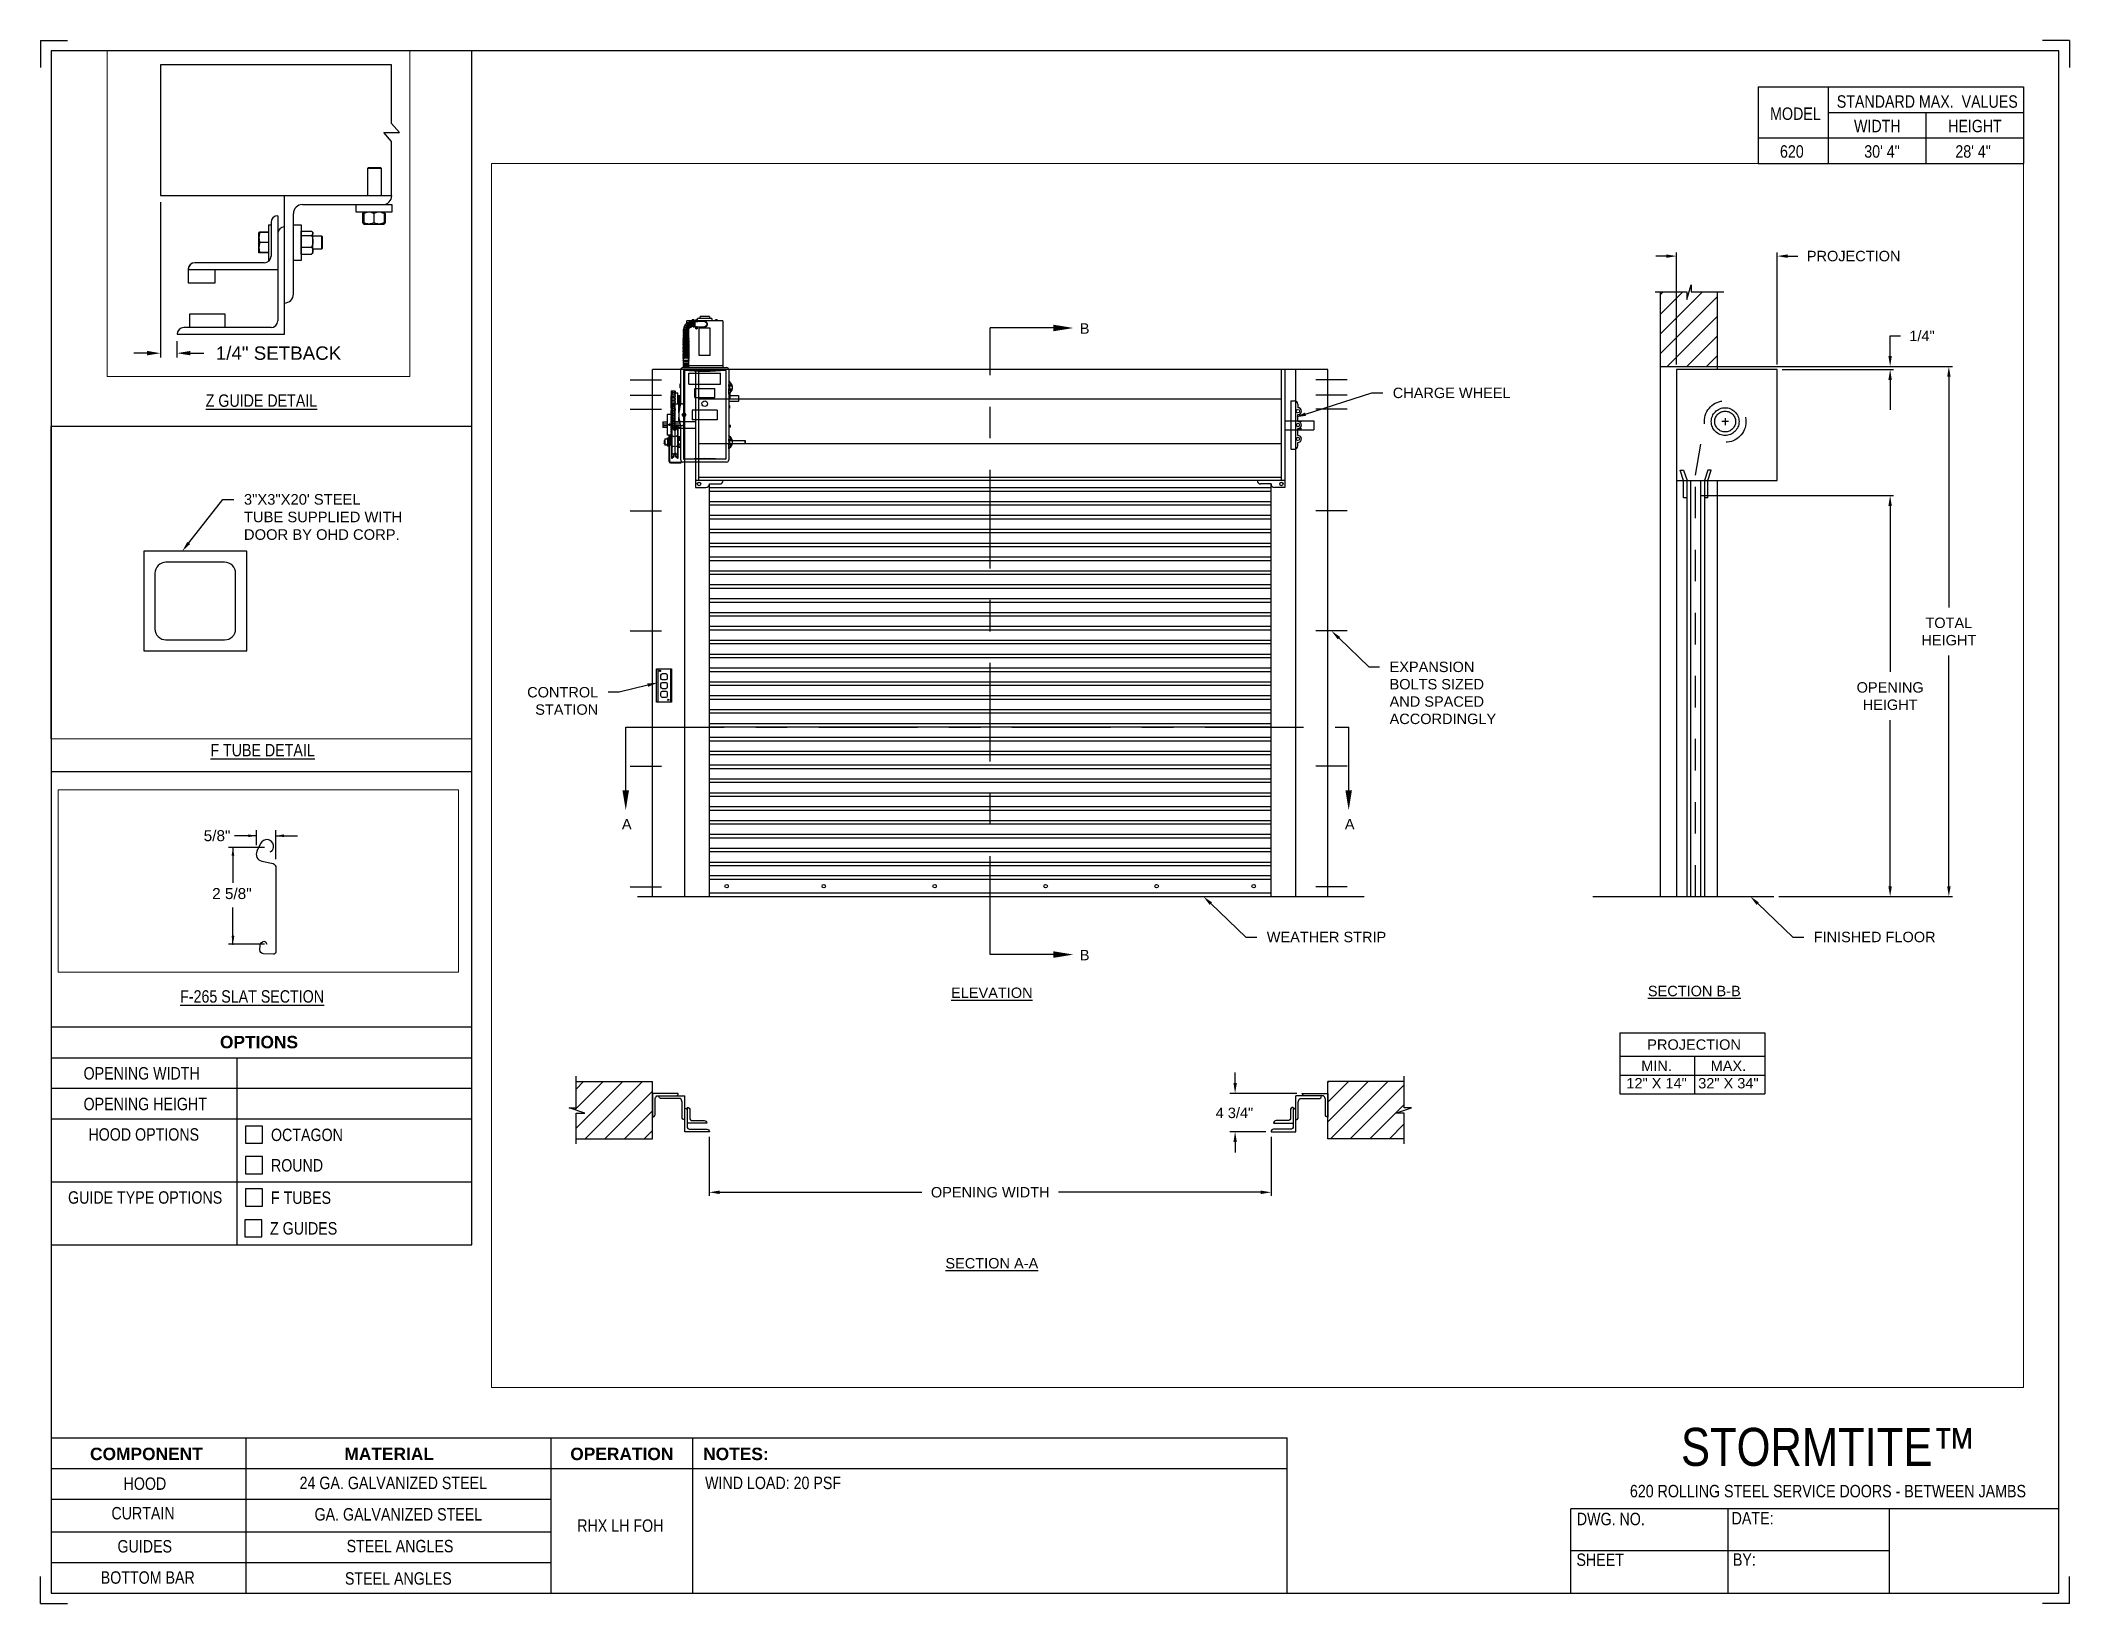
# Paper-space layout '620 RHX LH FOH' of a CAD drawing. Header units: inches. Extents: x 0.1 to 10.9, y 0.1 to 8.4.
# The model-space entities are those that its viewports show. They can reach past a viewport. Long polylines and large blocks are cut down to what shows.
import ezdxf
from ezdxf import colors
from ezdxf.entities.mleader import LeaderData, LeaderLine
from ezdxf.math import Vec2, Vec3

# ---------------------------------------------------------------- set-up
doc = ezdxf.new("R2010")
doc.units = ezdxf.units.IN
doc.header["$LTSCALE"] = 0.25
doc.header["$MEASUREMENT"] = 0
for name, pattern in [('CENTER', [2, 1.25, -0.25, 0.25, -0.25]), ('CENTER2', [1.125, 0.75, -0.125, 0.125, -0.125]), ('HIDDEN', [0.375, 0.25, -0.125])]:
    doc.linetypes.add(name, pattern=pattern)
for name, color, linetype in [('ANNOTATIONS', 1, 'Continuous'), ('DETAILS', 4, 'Continuous'), ('RHX LH F.O.H.', 7, 'Continuous'), ('SECTION CUTS', 6, 'CENTER'), ('TITLE BLOCK', 7, 'Continuous')]:
    doc.layers.add(name, color=color, linetype=linetype)
doc.styles.add('ARIAL', font='arial.ttf', dxfattribs={"height": 0.09375})
doc.styles.add('CADdetails-DIMENSIONS', font='ARIALN.TTF', dxfattribs={"height": 2.38})
doc.styles.get("Standard").update_dxf_attribs({"font": 'romans.shx'})
doc.dimstyles.new('ARIAL', dxfattribs={"dimtxt": 0.09375, "dimasz": 0.09375, "dimexe": 0.03125, "dimexo": 0.046875, "dimgap": 0.09, "dimtad": 0, "dimtih": 1, "dimtoh": 1, "dimdec": 4, "dimzin": 0, "dimdsep": 46, "dimlunit": 4, "dimtxsty": 'ARIAL', "dimcen": 0.09, "dimadec": 0, "dimazin": 0, "dimtfac": 1, "dimtdec": 4, "dimtix": 1, "dimtofl": 0, "dimtmove": 0, "dimatfit": 3, "dimfxl": 0.18, "dimfrac": 2, "dimtolj": 1, "dimtzin": 0, "dimarcsym": 0})
doc.dimstyles.new('STANDARD$0', dxfattribs={"dimtxt": 0.09375, "dimasz": 0.09375, "dimexe": 0.03125, "dimexo": 0.046875, "dimgap": 0.09, "dimtad": 0, "dimtih": 1, "dimtoh": 1, "dimdec": 4, "dimzin": 0, "dimdsep": 46, "dimtxsty": 'ARIAL', "dimcen": 0.09, "dimadec": 0, "dimazin": 0, "dimtfac": 1, "dimtdec": 4, "dimtofl": 0, "dimtmove": 0, "dimatfit": 1, "dimfxl": 1, "dimtolj": 1, "dimtzin": 0, "dimarcsym": 0})
pattern_1 = [(45, (-19.06376, -58.37604), (-0.08838835, 0.08838835), [])]

psp = doc.layouts.new('620 RHX LH FOH')

# ---------------------------------------------------------------- texts
at = {"layer": 'TITLE BLOCK', "attachment_point": 2, "style": 'CADdetails-DIMENSIONS'}
for s, width, insert, char_height in [('MODEL', 0.28815, (9.45, 8.068), 0.0664), ('STANDARD MAX.  VALUES', 1.75949, (10.155, 8.133), 0.06641), ('WIDTH', 0.42908, (9.888, 8.002), 0.0664), ('HEIGHT', 0.42908, (10.41, 8.002), 0.0664), ('\\pxqc;620', 0.29952, (9.431, 7.866), 0.0664)]:
    psp.add_mtext_dynamic_manual_height_columns(s, width=width, gutter_width=1.363, heights=[0], dxfattribs=dict(at, insert=insert, char_height=char_height))
at = {"layer": 'TITLE BLOCK', "style": 'CADdetails-DIMENSIONS'}
for s, insert, char_height, width, attachment_point in [('30\' 4"', (9.913, 7.866), 0.0664, 1.75949, 2), ('28\' 4"', (10.4, 7.866), 0.0664, 1.75949, 2), ('{\\LZ GUIDE DETAIL}', (1.248, 6.534), 0.06641, 1.75949, 2), ('{\\LF TUBE DETAIL}', (1.254, 4.665), 0.06641, 1.75949, 2), ('{\\LF-265 SLAT SECTION}', (1.198, 3.348), 0.06641, 1.75949, 2), ('{\\fArial|b1|i0|c0|p34;OPTIONS}', (1.235, 3.104), 0.06641, 1.75949, 2), ('OPENING WIDTH', (0.297, 2.937), 0.06641, 1.30693, 1), ('OPENING HEIGHT', (0.297, 2.773), 0.06641, 1.30693, 1), ('HOOD OPTIONS', (0.323, 2.61), 0.06641, 1.30693, 1), ('OCTAGON', (1.299, 2.608), 0.0664, 1.23928, 1), ('ROUND', (1.299, 2.445), 0.0664, 1.53035, 1), ('GUIDE TYPE OPTIONS', (0.214, 2.273), 0.06641, 1.30693, 1), ('F TUBES ', (1.299, 2.272), 0.0664, 1.23928, 1), ('Z GUIDES', (1.294, 2.108), 0.0664, 1.53035, 1), ('\\A1;\\pxqc;STORMTITE™ ', (10.642, 1.008), 0.20312, 2.03069, 3), ('{\\fArial|b1|i0|c0|p34;COMPONENT}', (0.633, 0.902), 0.06641, 1.75949, 2), ('{\\fArial|b1|i0|c0|p34;MATERIAL}', (1.931, 0.902), 0.06641, 1.75949, 2), ('{\\fArial|b1|i0|c0|p34;OPERATION}', (3.175, 0.902), 0.06641, 1.75949, 2), ('{\\fArial|b1|i0|c0|p34;NOTES:}', (3.785, 0.902), 0.06641, 1.75949, 2), ('HOOD', (0.625, 0.743), 0.0664, 1.75949, 2), ('24 GA. GALVANIZED STEEL', (1.953, 0.747), 0.06641, 1.75949, 2), ('\\pxql,t2;WIND LOAD: 20 PSF', (5.176, 0.747), 0.06641, 3.11182, 2), ('620 ROLLING STEEL SERVICE DOORS - BETWEEN JAMBS', (9.624, 0.703), 0.06641, 2.79915, 2), ('CURTAIN', (0.615, 0.585), 0.0664, 1.75949, 2), ('GA. GALVANIZED STEEL', (1.98, 0.579), 0.06641, 1.75949, 2), ('DWG. NO.', (8.463, 0.554), 0.0664, 1.75949, 2), ('DATE:', (9.221, 0.558), 0.0664, 1.75949, 2), ('\\P\\PRHX LH FOH', (3.167, 0.74), 0.0664, 1.75949, 2), ('GUIDES', (0.624, 0.408), 0.0664, 1.75949, 2), ('STEEL ANGLES', (1.989, 0.409), 0.06641, 1.75949, 2), ('SHEET', (8.406, 0.336), 0.0664, 1.75949, 2), ('BY:', (9.177, 0.337), 0.0664, 1.75949, 2), ('BOTTOM BAR', (0.64, 0.241), 0.0664, 1.75949, 2), ('STEEL ANGLES', (1.98, 0.236), 0.06641, 1.75949, 2)]:
    psp.add_mtext(s, dxfattribs=dict(at, insert=insert, char_height=char_height, width=width, attachment_point=attachment_point))

msp = doc.modelspace()

# ---------------------------------------------------------------- texts
at = {"layer": 'ANNOTATIONS', "style": 'ARIAL'}
msp.add_text('2 5/8"', height=0.09375, dxfattribs=at).set_placement((171.0474, 215.92807))
at = {"layer": 'ANNOTATIONS', "insert": (171.08939, 216.46958), "char_height": 0.09375, "attachment_point": 5, "style": 'ARIAL'}
msp.add_mtext('\\A1;5/8"', dxfattribs=at)
at = {"layer": 'ANNOTATIONS', "char_height": 0.09375, "attachment_point": 2, "style": 'ARIAL'}
for s, insert, width in [('{\\LELEVATION}', (179.55534, 199.81335), 3.0834986), ('{\\LSECTION B-B}', (185.88675, 199.82931), 1.3823677), ('{\\LSECTION A-A}', (179.55534, 197.37552), 1.3823677)]:
    msp.add_mtext(s, dxfattribs=dict(at, insert=insert, width=width))
for s, width, insert in [('PROJECTION ', 1.7594917, (185.88487, 199.34639)), ('MIN.\\P12" X 14" ', 0.6711642, (185.54675, 199.1544)), ('MAX.\\P32" X 34"', 0.6567117, (186.19418, 199.1544))]:
    msp.add_mtext_dynamic_manual_height_columns(s, width=width, gutter_width=1.36268, heights=[0], dxfattribs=dict(at, insert=insert))
at = {"layer": 'SECTION CUTS', "style": 'ARIAL'}
for s, p in [('B', (180.34864, 205.70632)), ('A', (176.22131, 201.23915)), ('A', (182.73726, 201.23915)), ('B', (180.34864, 200.05905))]:
    msp.add_text(s, height=0.09375, dxfattribs=at).set_placement(p)

# ---------------------------------------------------------------- blocks, each defined once
blk = doc.blocks.new('*D36')
at = {"layer": 'ANNOTATIONS', "color": 0, "lineweight": -2, "transparency": 16777216}
for p, q in [((170.659, 221.127), (170.659, 220.042)), ((170.774, 220.158), (170.774, 220.042)), ((170.565, 220.073), (170.472, 220.073)), ((170.868, 220.073), (170.962, 220.073))]:
    blk.add_line(p, q, dxfattribs=at)
at = {"layer": 'ANNOTATIONS', "color": 0, "transparency": 16777216}
for points in [[(170.565, 220.089), (170.565, 220.058), (170.659, 220.073)], [(170.868, 220.089), (170.868, 220.058), (170.774, 220.073)]]:
    blk.add_solid(points, dxfattribs=at)
at = {"layer": 'defpoints', "color": 0, "transparency": 16777216}
for p in [(170.659, 221.174), (170.774, 220.205), (170.774, 220.073)]:
    blk.add_point(p, dxfattribs=at)
at = {"layer": 'ANNOTATIONS', "color": 0, "transparency": 16777216, "insert": (171.483, 220.073), "char_height": 0.09375, "attachment_point": 5, "style": 'ARIAL'}
blk.add_mtext('\\A1;1/4" SETBACK', dxfattribs=at)
blk = doc.blocks.new('*D44')
at = {"layer": 'ANNOTATIONS', "color": 0, "lineweight": -2, "transparency": 16777216}
for p, q in [((187.652, 205.505), (187.652, 205.686)), ((187.652, 205.686), (187.745, 205.686)), ((186.142, 205.411), (187.683, 205.411)), ((186.68, 205.383), (187.683, 205.383)), ((187.652, 205.29), (187.652, 205.196))]:
    blk.add_line(p, q, dxfattribs=at)
at = {"layer": 'ANNOTATIONS', "color": 0, "transparency": 16777216}
for points in [[(187.636, 205.505), (187.667, 205.505), (187.652, 205.411)], [(187.636, 205.29), (187.667, 205.29), (187.652, 205.383)]]:
    blk.add_solid(points, dxfattribs=at)
at = {"layer": 'defpoints', "color": 0, "transparency": 16777216}
for p in [(186.095, 205.411), (186.634, 205.383), (187.652, 205.411)]:
    blk.add_point(p, dxfattribs=at)
at = {"layer": 'ANNOTATIONS', "color": 0, "transparency": 16777216, "insert": (187.939, 205.686), "char_height": 0.0938, "attachment_point": 5, "style": 'ARIAL'}
blk.add_mtext('\\A1;1/4"', dxfattribs=at)
blk = doc.blocks.new('*D45')
at = {"layer": 'ANNOTATIONS', "color": 0, "lineweight": -2, "transparency": 16777216}
for p, q in [((181.748, 198.953), (181.748, 199.047)), ((182.305, 198.86), (181.701, 198.86)), ((182.025, 198.514), (181.701, 198.514)), ((181.748, 198.42), (181.748, 198.326))]:
    blk.add_line(p, q, dxfattribs=at)
at = {"layer": 'ANNOTATIONS', "color": 0, "transparency": 16777216}
for points in [[(181.733, 198.953), (181.764, 198.953), (181.748, 198.86)], [(181.733, 198.42), (181.764, 198.42), (181.748, 198.514)]]:
    blk.add_solid(points, dxfattribs=at)
at = {"layer": 'defpoints', "color": 0, "transparency": 16777216}
for p in [(182.352, 198.86), (181.748, 198.514), (182.072, 198.514)]:
    blk.add_point(p, dxfattribs=at)
at = {"layer": 'ANNOTATIONS', "color": 0, "transparency": 16777216, "insert": (181.742, 198.683), "char_height": 0.0938, "attachment_point": 5, "style": 'ARIAL'}
blk.add_mtext('\\A1;4 3/4"', dxfattribs=at)
blk = doc.blocks.new('*D46')
at = {"layer": 'ANNOTATIONS', "color": 0, "lineweight": -2, "transparency": 16777216}
for p, q in [((177.009, 198.467), (177.009, 197.937)), ((182.072, 198.467), (182.072, 197.937)), ((177.103, 197.968), (178.924, 197.968)), ((181.978, 197.968), (180.157, 197.968))]:
    blk.add_line(p, q, dxfattribs=at)
at = {"layer": 'ANNOTATIONS', "color": 0, "transparency": 16777216}
for points in [[(177.103, 197.984), (177.103, 197.952), (177.009, 197.968)], [(181.978, 197.984), (181.978, 197.952), (182.072, 197.968)]]:
    blk.add_solid(points, dxfattribs=at)
at = {"layer": 'defpoints', "color": 0, "transparency": 16777216}
for p in [(177.009, 198.514), (182.072, 198.514), (182.072, 197.968)]:
    blk.add_point(p, dxfattribs=at)
at = {"layer": 'ANNOTATIONS', "color": 0, "transparency": 16777216, "insert": (179.541, 197.968), "char_height": 0.09375, "attachment_point": 5, "style": 'ARIAL'}
blk.add_mtext('\\A1;OPENING WIDTH', dxfattribs=at)
blk = doc.blocks.new('*D47')
at = {"layer": 'ANNOTATIONS', "color": 0, "lineweight": -2, "transparency": 16777216}
for p, q in [((185.727, 205.43), (185.727, 206.437)), ((186.634, 205.43), (186.634, 206.437)), ((185.634, 206.406), (185.54, 206.406)), ((186.727, 206.406), (186.821, 206.406))]:
    blk.add_line(p, q, dxfattribs=at)
at = {"layer": 'ANNOTATIONS', "color": 0, "transparency": 16777216}
for points in [[(185.634, 206.421), (185.634, 206.39), (185.727, 206.406)], [(186.727, 206.421), (186.727, 206.39), (186.634, 206.406)]]:
    blk.add_solid(points, dxfattribs=at)
at = {"layer": 'defpoints', "color": 0, "transparency": 16777216}
for p in [(186.634, 206.406), (185.727, 205.383), (186.634, 205.383)]:
    blk.add_point(p, dxfattribs=at)
at = {"layer": 'ANNOTATIONS', "color": 0, "transparency": 16777216, "insert": (187.323, 206.406), "char_height": 0.09375, "attachment_point": 5, "style": 'ARIAL'}
blk.add_mtext('\\A1;PROJECTION', dxfattribs=at)
blk = doc.blocks.new('*D48')
at = {"layer": 'ANNOTATIONS', "color": 0, "lineweight": -2, "transparency": 16777216}
for p, q in [((186.142, 205.411), (188.213, 205.411)), ((188.181, 205.318), (188.181, 203.24)), ((188.181, 200.727), (188.181, 202.805)), ((186.649, 200.633), (188.213, 200.633))]:
    blk.add_line(p, q, dxfattribs=at)
at = {"layer": 'ANNOTATIONS', "color": 0, "transparency": 16777216}
for points in [[(188.166, 205.318), (188.197, 205.318), (188.181, 205.411)], [(188.166, 200.727), (188.197, 200.727), (188.181, 200.633)]]:
    blk.add_solid(points, dxfattribs=at)
at = {"layer": 'defpoints', "color": 0, "transparency": 16777216}
for p in [(186.095, 205.411), (186.602, 200.633), (188.181, 200.633)]:
    blk.add_point(p, dxfattribs=at)
at = {"layer": 'ANNOTATIONS', "color": 0, "transparency": 16777216, "insert": (188.181, 203.022), "char_height": 0.0938, "attachment_point": 5, "style": 'ARIAL'}
blk.add_mtext('\\A1;TOTAL \\PHEIGHT', dxfattribs=at)
blk = doc.blocks.new('*D49')
at = {"layer": 'ANNOTATIONS', "color": 0, "lineweight": -2, "transparency": 16777216}
for p, q in [((185.945, 204.248), (187.683, 204.248)), ((187.652, 204.154), (187.652, 202.658)), ((187.652, 200.727), (187.652, 202.223)), ((186.649, 200.633), (187.683, 200.633))]:
    blk.add_line(p, q, dxfattribs=at)
at = {"layer": 'ANNOTATIONS', "color": 0, "transparency": 16777216}
for points in [[(187.636, 204.154), (187.667, 204.154), (187.652, 204.248)], [(187.636, 200.727), (187.667, 200.727), (187.652, 200.633)]]:
    blk.add_solid(points, dxfattribs=at)
at = {"layer": 'defpoints', "color": 0, "transparency": 16777216}
for p in [(185.898, 204.248), (187.652, 204.248), (186.602, 200.633)]:
    blk.add_point(p, dxfattribs=at)
at = {"layer": 'ANNOTATIONS', "color": 0, "transparency": 16777216, "insert": (187.652, 202.44), "char_height": 0.09375, "attachment_point": 5, "style": 'ARIAL'}
blk.add_mtext('\\A1;OPENING\\PHEIGHT', dxfattribs=at)

# ---------------------------------------------------------------- dimensions: what is measured, and where the dimension line sits
at = {"layer": 'ANNOTATIONS'}
dim = msp.add_linear_dim(base=(170.77434, 220.07329), p1=(170.65901, 221.17353), p2=(170.77434, 220.20478), text='1/4" SETBACK', dimstyle='STANDARD$0', override={"dimarcsym": 1}, dxfattribs=at)
dim.commit()
dim.dimension.update_dxf_attribs({"geometry": '*D36', "text_midpoint": (171.48273, 220.07329), "dimtype": 160})
for base, p1, p2, text, picture, middle in [((186.63358, 206.40566), (185.72733, 205.38334), (186.63358, 205.38334), 'PROJECTION', '*D47', (187.32269, 206.40566)), ((182.07186, 197.96798), (177.00936, 198.51366), (182.07186, 198.51366), 'OPENING WIDTH', '*D46', (179.54061, 197.96798))]:
    dim = msp.add_linear_dim(base=base, p1=p1, p2=p2, text=text, dimstyle='STANDARD$0', dxfattribs=at)
    dim.commit()
    dim.dimension.update_dxf_attribs({"geometry": picture, "text_midpoint": middle})
dim = msp.add_linear_dim(base=(187.65162, 205.41132), p1=(186.63358, 205.38334), p2=(186.09507, 205.41132), angle=90, text='1/4"', dimstyle='ARIAL', dxfattribs=at)
dim.commit()
dim.dimension.update_dxf_attribs({"geometry": '*D44', "text_midpoint": (187.93945, 205.68588), "dimtype": 160})
for base, p1, p2, text, picture, middle in [((188.1815, 200.63334), (186.09507, 205.41132), (186.60233, 200.63334), 'TOTAL \\PHEIGHT', '*D48', (188.1815, 203.02233)), ((187.65162, 204.24764), (186.60233, 200.63334), (185.89786, 204.24764), 'OPENING\\PHEIGHT', '*D49', (187.65162, 202.44049))]:
    dim = msp.add_linear_dim(base=base, p1=p1, p2=p2, angle=90, text=text, dimstyle='STANDARD$0', dxfattribs=at)
    dim.commit()
    dim.dimension.update_dxf_attribs({"geometry": picture, "text_midpoint": middle})
dim = msp.add_linear_dim(base=(181.74821, 198.51366), p1=(182.35222, 198.85965), p2=(182.07186, 198.51366), angle=90, text='4 3/4"', dimstyle='STANDARD$0', override={"dimtxt": 0.09375, "dimasz": 0.09375, "dimexe": 0.046875, "dimgap": 0.0625, "dimlunit": 4, "dimtxsty": 'ARIAL', "dimcen": 0.089844, "dimtmove": 2, "dimfxl": 0.18, "dimfrac": 2}, dxfattribs=at)
dim.commit()
dim.dimension.update_dxf_attribs({"geometry": '*D45', "text_midpoint": (181.74207, 198.68268), "dimtype": 160})

# ---------------------------------------------------------------- hatches: boundary and pattern name
at = {"layer": 'RHX LH F.O.H.', "linetype": 'Continuous'}
h = msp.add_hatch(dxfattribs=at)
h.set_pattern_fill('ANSI31', color=256, style=0)
h.set_pattern_definition([(45, (-19.06376, -58.86807), (-0.088388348, 0.088388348), [])])
h.paths.add_polyline_path([(186.09507, 206.67844), (186.09507, 206.08273), (185.85858, 206.08273), (185.85858, 206.14738), (185.82016, 206.01403), (185.82016, 206.08273), (185.57945, 206.08273), (185.57945, 206.86274)])
h.paths.add_polyline_path([(185.57945, 206.86274), (185.57945, 205.41132), (186.09507, 205.41132), (186.09507, 206.66468), (186.09507, 206.67844)])
at = {"layer": 'RHX LH F.O.H.'}
h = msp.add_hatch(dxfattribs=at)
h.set_pattern_fill('ANSI31', color=256, style=0)
h.set_pattern_definition(pattern_1)
h.paths.add_polyline_path([(176.49639, 198.96643), (175.80889, 198.96643), (175.80889, 198.72923), (175.74478, 198.72923), (175.88685, 198.68232), (175.80889, 198.68232), (175.80889, 198.4508), (176.49639, 198.4508), (176.49639, 198.6133)])
h = msp.add_hatch(dxfattribs=at)
h.set_pattern_fill('ANSI31', color=256, style=0)
h.set_pattern_definition(pattern_1)
h.paths.add_polyline_path([(183.33644, 198.72923), (183.27233, 198.72923), (183.27233, 198.96643), (182.58483, 198.96643), (182.58483, 198.4508), (182.60301, 198.4508), (183.27233, 198.4508), (183.27233, 198.68232), (183.19437, 198.68232)])

# ---------------------------------------------------------------- linework, layer by layer
at = {"layer": 'ANNOTATIONS'}
for p, q in [((171.42624, 216.46958), (171.23874, 216.46958)), ((171.42624, 216.38783), (171.42624, 216.51645)), ((171.59076, 216.26947), (171.59076, 216.51645)), ((171.59076, 216.46958), (171.77826, 216.46958)), ((171.49457, 216.36915), (171.18677, 216.36915)), ((171.22525, 216.36915), (171.22525, 216.06758)), ((171.22525, 215.54193), (171.22525, 215.85662)), ((171.49457, 215.54193), (171.18677, 215.54193)), ((186.10258, 205.41132), (188.17142, 205.41132)), ((186.68045, 205.38334), (187.68287, 205.38334)), ((187.65162, 205.28959), (187.65162, 205.0212)), ((185.21618, 199.40582), (185.21618, 198.85445)), ((185.21618, 199.40582), (186.52395, 199.40582)), ((186.52395, 199.40582), (186.52395, 198.85445)), ((185.21618, 199.19435), (186.52395, 199.19435)), ((185.88903, 199.19435), (185.88903, 198.85445)), ((185.21618, 199.0244), (186.52395, 199.0244)), ((185.21618, 198.85445), (186.52395, 198.85445))]:
    msp.add_line(p, q, dxfattribs=at)
for p in [(171.55494, 216.33763), (171.22525, 215.61643), (171.22525, 215.54193)]:
    msp.add_point(p, dxfattribs=at)
for points in [[(171.35592, 216.45786), (171.35592, 216.4813), (171.42624, 216.46958)], [(171.66108, 216.4813), (171.66108, 216.45786), (171.59076, 216.46958)], [(171.23697, 216.29882), (171.21352, 216.29882), (171.22525, 216.36915)], [(171.23697, 215.61225), (171.21352, 215.61225), (171.22525, 215.54193)], [(187.636, 205.28959), (187.66725, 205.28959), (187.65162, 205.38334)]]:
    msp.add_solid(points, dxfattribs=at)
at = {"layer": 'DETAILS'}
for p, q in [((172.21802, 221.61403), (172.32668, 221.61403)), ((172.27235, 221.55077), (172.21802, 221.61403)), ((172.32668, 221.61403), (172.27235, 221.67728)), ((172.11086, 221.37028), (172.10625, 221.36567)), ((172.10625, 221.17353), (172.10625, 221.36567)), ((172.10625, 221.36567), (172.2, 221.36567)), ((172.11086, 221.37028), (172.1954, 221.37028)), ((172.1954, 221.37028), (172.2, 221.36567)), ((172.2, 221.36567), (172.2, 221.17353)), ((171.52434, 220.20478), (171.52434, 221.17353)), ((171.47746, 221.0329), (171.47746, 220.29853)), ((171.58684, 220.48603), (171.58684, 221.04853)), ((171.64934, 221.11103), (172.27434, 221.11103)), ((172.02434, 221.05778), (172.02434, 221.11103)), ((172.27434, 221.05778), (172.02434, 221.05778)), ((172.07335, 221.0502), (172.07028, 221.0484)), ((172.07028, 221.0484), (172.07028, 220.98403)), ((172.07244, 221.0484), (172.07244, 220.98403)), ((172.07587, 221.05505), (172.07886, 221.05763)), ((172.07903, 221.04968), (172.07639, 221.0484)), ((172.07639, 221.0484), (172.07639, 220.98403)), ((172.07903, 221.0484), (172.07903, 220.98403)), ((172.14934, 221.0484), (172.14934, 220.98403)), ((172.21965, 221.0484), (172.21965, 220.98403)), ((172.22228, 221.0484), (172.22228, 220.98403)), ((172.22624, 221.0484), (172.22624, 220.98403)), ((172.2284, 221.0484), (172.2284, 220.98403)), ((172.27434, 221.11103), (172.27434, 221.05778)), ((171.34659, 220.91571), (171.3466, 220.91573)), ((171.34659, 220.91571), (171.34659, 220.91571)), ((171.34659, 220.77509), (171.34659, 220.91571)), ((171.41209, 220.91761), (171.35287, 220.91761)), ((171.41209, 220.91688), (171.35287, 220.91688)), ((171.41209, 220.91684), (171.35287, 220.91684)), ((171.41209, 220.91662), (171.35287, 220.91662)), ((171.41209, 220.91578), (171.35287, 220.91578)), ((171.41209, 220.9704), (171.43059, 220.9704)), ((171.41209, 220.9704), (171.41209, 220.7204)), ((171.43059, 220.98603), (171.43059, 220.75165)), ((171.58684, 220.9704), (171.64009, 220.9704)), ((171.64009, 220.9704), (171.64009, 220.7204)), ((171.64009, 220.91571), (171.64209, 220.91571)), ((171.64209, 220.7649), (171.64209, 220.9259)), ((171.64209, 220.9259), (171.71384, 220.9259)), ((171.64209, 220.8948), (171.71384, 220.8948)), ((171.71821, 220.92152), (171.72321, 220.91571)), ((171.72321, 220.77509), (171.72321, 220.91571)), ((171.72321, 220.89228), (171.78248, 220.89228)), ((171.78248, 220.89228), (171.78709, 220.88767)), ((171.78248, 220.89228), (171.78248, 220.79853)), ((171.78709, 220.88767), (171.78709, 220.80313)), ((172.07335, 220.98223), (172.07028, 220.98403)), ((172.07681, 220.98168), (172.07244, 220.98403)), ((172.07903, 220.97465), (172.07587, 220.97737)), ((172.07903, 220.98275), (172.07639, 220.98403)), ((172.07903, 220.97465), (172.21965, 220.97465)), ((171.34659, 220.77509), (171.34659, 220.77509)), ((171.3466, 220.77506), (171.3466, 220.77507)), ((171.34661, 220.77506), (171.3466, 220.77506)), ((171.34664, 220.77501), (171.34661, 220.77506)), ((171.35264, 220.77502), (171.35287, 220.77418)), ((171.35264, 220.77402), (171.35287, 220.77319)), ((171.41209, 220.84553), (171.35287, 220.84553)), ((171.41209, 220.77516), (171.35287, 220.77516)), ((171.41209, 220.77502), (171.35287, 220.77502)), ((171.41209, 220.77418), (171.35287, 220.77418)), ((171.41209, 220.77397), (171.35287, 220.77397)), ((171.41209, 220.77393), (171.35287, 220.77393)), ((171.41209, 220.77319), (171.35287, 220.77319)), ((171.41865, 220.7204), (171.41209, 220.7204)), ((171.64009, 220.7204), (171.58684, 220.7204)), ((171.64209, 220.77509), (171.64009, 220.77509)), ((171.64209, 220.8143), (171.71384, 220.8143)), ((171.64209, 220.7649), (171.71384, 220.7649)), ((171.72321, 220.77509), (171.71821, 220.76928)), ((171.78248, 220.79853), (171.72321, 220.79853)), ((171.78709, 220.80313), (171.78248, 220.79853)), ((170.85246, 220.66131), (170.85246, 220.56415)), ((170.85246, 220.6579), (171.47746, 220.6579)), ((171.38371, 220.70478), (170.89934, 220.70478)), ((171.03996, 220.56415), (171.03996, 220.6579)), ((170.85246, 220.56415), (171.03996, 220.56415)), ((171.11028, 220.3454), (170.86028, 220.3454)), ((170.86028, 220.3454), (170.86028, 220.25165)), ((171.11028, 220.25165), (171.11028, 220.3454)), ((170.77434, 220.20478), (171.52434, 220.20478)), ((171.43059, 220.25165), (170.82121, 220.25165))]:
    msp.add_line(p, q, dxfattribs=at)
for points in [[(172.27235, 221.67728), (172.27235, 222.08553), (170.65901, 222.08553), (170.65901, 221.17353), (172.27434, 221.17353)], [(172.27235, 221.17353), (172.27235, 221.55077)]]:
    msp.add_lwpolyline(points, dxfattribs=at)
at = {"layer": 'DETAILS', "linetype": 'Continuous'}
msp.add_lwpolyline([(171.02267, 217.78033), (171.93492, 217.78033), (171.93492, 218.66509), (171.02267, 218.66509)], close=True, dxfattribs=at)
msp.add_lwpolyline([(171.73889, 217.87835, 0.41421356), (171.8369, 217.97637), (171.8369, 218.46906, 0.41421356), (171.73889, 218.56707), (171.2187, 218.56707, 0.41421356), (171.12068, 218.46906), (171.12068, 217.97637, 0.41421356), (171.2187, 217.87835)], format="xyb", close=True, dxfattribs=at)
at = {"layer": 'DETAILS'}
msp.add_lwpolyline([(171.54457, 216.33244, 0.33746117), (171.5715, 216.3705), (171.57118, 216.38838, 0.73725505), (171.46103, 216.40324), (171.43022, 216.33682, 0.47976839), (171.47203, 216.2525), (171.57045, 216.23093, -0.21720182), (171.59076, 216.20697), (171.59076, 216.1383), (171.59076, 215.47226, -0.36619075), (171.57102, 215.45684), (171.48636, 215.45956, -0.41028649), (171.45509, 215.49307), (171.45703, 215.53037, -0.37745755), (171.49086, 215.56669, -0.31905635), (171.50274, 215.56121), (171.51381, 215.54193)], format="xyb", dxfattribs=at)
for centre, radius, start, end in [((172.21184, 221.17353), 0.0625, 270, 0), ((171.47746, 220.98603), 0.04688, 90, 180), ((171.64934, 221.04853), 0.0625, 90, 180), ((171.52434, 220.9079), 0.04688, 90, 180), ((171.38371, 220.75165), 0.04688, 270, 0), ((170.89769, 220.65954), 0.04527, 87.917978, 177.754387), ((170.89934, 220.6579), 0.04688, 90, 180), ((171.52434, 220.48603), 0.0625, 270, 0), ((171.43059, 220.29853), 0.04688, 270, 0), ((170.82121, 220.20478), 0.04688, 90, 180)]:
    msp.add_arc(centre, radius, start, end, dxfattribs=at)
for points, knots in [([(172.07028, 221.0484), (172.07209, 221.05127), (172.07391, 221.05415), (172.07586, 221.05504), (172.07587, 221.05504)], [0, 0, 0, 0, 0.99332562, 1, 1, 1, 1]), ([(172.07244, 221.0484), (172.07311, 221.04977), (172.07471, 221.053), (172.07646, 221.05594), (172.07755, 221.05642), (172.07766, 221.05647)], [0, 0, 0, 0, 0.39860917, 0.94310679, 1, 1, 1, 1]), ([(172.07903, 221.05171), (172.07851, 221.05151), (172.07625, 221.05067), (172.0741, 221.04939), (172.07244, 221.0484)], [0, 0, 0, 0, 0.22784114, 1, 1, 1, 1]), ([(172.11418, 221.05778), (172.10926, 221.05742), (172.09924, 221.05669), (172.08759, 221.05249), (172.08096, 221.04932), (172.07903, 221.0484)], [0, 0, 0, 0, 0.40629057, 0.82726642, 1, 1, 1, 1]), ([(172.07903, 221.0484), (172.07903, 221.04979), (172.07903, 221.05309), (172.07903, 221.05689), (172.07903, 221.05748), (172.07903, 221.05778)], [0, 0, 0, 0, 0.26545991, 0.62807649, 1, 1, 1, 1]), ([(172.14934, 221.0484), (172.14387, 221.05086), (172.13274, 221.05588), (172.12058, 221.05776), (172.11435, 221.05778), (172.11418, 221.05778)], [0, 0, 0, 0, 0.48434141, 0.98632773, 1, 1, 1, 1]), ([(172.18449, 221.05778), (172.17957, 221.05742), (172.16955, 221.05669), (172.1579, 221.05249), (172.15127, 221.04932), (172.14934, 221.0484)], [0, 0, 0, 0, 0.40629057, 0.82726642, 1, 1, 1, 1]), ([(172.21965, 221.0484), (172.21418, 221.05086), (172.20305, 221.05588), (172.19089, 221.05776), (172.18466, 221.05778), (172.18449, 221.05778)], [0, 0, 0, 0, 0.48434141, 0.98632773, 1, 1, 1, 1]), ([(172.21965, 221.0484), (172.21965, 221.04979), (172.21965, 221.05309), (172.21965, 221.05689), (172.21965, 221.05748), (172.21965, 221.05778)], [0, 0, 0, 0, 0.26545991, 0.62807649, 1, 1, 1, 1]), ([(172.21982, 221.05747), (172.22012, 221.05706), (172.2208, 221.05615), (172.22162, 221.05239), (172.22212, 221.04939), (172.22228, 221.0484)], [0, 0, 0, 0, 0.36178326, 0.79041419, 1, 1, 1, 1]), ([(172.22102, 221.05632), (172.22129, 221.05617), (172.2226, 221.05543), (172.22434, 221.05236), (172.22577, 221.04938), (172.22624, 221.0484)], [0, 0, 0, 0, 0.15175447, 0.72144224, 1, 1, 1, 1]), ([(172.2284, 221.0484), (172.22659, 221.05127), (172.22477, 221.05415), (172.22281, 221.05504), (172.2228, 221.05504)], [0, 0, 0, 0, 0.99332562, 1, 1, 1, 1]), ([(171.35287, 220.91578), (171.35111, 220.91008), (171.34757, 220.89856), (171.34692, 220.88666), (171.34659, 220.88066)], [0, 0, 0, 0, 0.49545796, 1, 1, 1, 1]), ([(171.34659, 220.91571), (171.3468, 220.91572), (171.34723, 220.91574), (171.34991, 220.91576), (171.35211, 220.91578), (171.35287, 220.91578)], [0, 0, 0, 0, 0.3928666, 0.79169603, 1, 1, 1, 1]), ([(171.34659, 220.88066), (171.3466, 220.87982), (171.34665, 220.87352), (171.34802, 220.86163), (171.35124, 220.85093), (171.35287, 220.84553)], [0, 0, 0, 0, 0.07010266, 0.53079095, 1, 1, 1, 1]), ([(171.35287, 220.91662), (171.35152, 220.91651), (171.34882, 220.91627), (171.34692, 220.91597), (171.34672, 220.91579), (171.34665, 220.91573)], [0, 0, 0, 0, 0.39883061, 0.80149747, 1, 1, 1, 1]), ([(171.35287, 220.91684), (171.35152, 220.91669), (171.34882, 220.9164), (171.34693, 220.91603), (171.34673, 220.91581), (171.34667, 220.91574)], [0, 0, 0, 0, 0.40277376, 0.80942169, 1, 1, 1, 1]), ([(171.35287, 220.91761), (171.35153, 220.91736), (171.34883, 220.91686), (171.34698, 220.91625), (171.34678, 220.9159), (171.34672, 220.9158)], [0, 0, 0, 0, 0.41812145, 0.84026469, 1, 1, 1, 1]), ([(171.71384, 220.9259), (171.71523, 220.92458), (171.71853, 220.92147), (171.72233, 220.91628), (171.72292, 220.91234), (171.72321, 220.91035)], [0, 0, 0, 0, 0.26545991, 0.62807649, 1, 1, 1, 1]), ([(171.72321, 220.91035), (171.7232, 220.91), (171.72314, 220.90767), (171.7216, 220.90332), (171.71785, 220.89851), (171.71483, 220.89572), (171.71384, 220.8948)], [0, 0, 0, 0, 0.06653229, 0.43528257, 0.81455084, 1, 1, 1, 1]), ([(171.71384, 220.8948), (171.7163, 220.88854), (171.72132, 220.8758), (171.7232, 220.86188), (171.72321, 220.85474), (171.72321, 220.85455)], [0, 0, 0, 0, 0.48434141, 0.98632773, 1, 1, 1, 1]), ([(172.07028, 220.98403), (172.07209, 220.98116), (172.07391, 220.97827), (172.07586, 220.97739), (172.07587, 220.97738)], [0, 0, 0, 0, 0.99332562, 1, 1, 1, 1]), ([(172.07244, 220.98403), (172.07311, 220.98266), (172.07471, 220.97943), (172.07646, 220.97649), (172.07755, 220.97601), (172.07766, 220.97596)], [0, 0, 0, 0, 0.39860917, 0.94310679, 1, 1, 1, 1]), ([(172.07639, 220.98403), (172.07663, 220.98264), (172.07719, 220.97936), (172.07802, 220.97588), (172.07861, 220.97533), (172.07886, 220.9751)], [0, 0, 0, 0, 0.30001685, 0.70983799, 1, 1, 1, 1]), ([(172.11418, 220.97465), (172.10926, 220.97501), (172.09924, 220.97573), (172.08759, 220.97994), (172.08096, 220.98311), (172.07903, 220.98403)], [0, 0, 0, 0, 0.40629057, 0.82726642, 1, 1, 1, 1]), ([(172.07903, 220.98403), (172.07903, 220.98263), (172.07903, 220.97934), (172.07903, 220.97554), (172.07903, 220.97495), (172.07903, 220.97465)], [0, 0, 0, 0, 0.26545991, 0.62807649, 1, 1, 1, 1]), ([(172.14934, 220.98403), (172.14387, 220.98156), (172.13274, 220.97655), (172.12058, 220.97467), (172.11435, 220.97465), (172.11418, 220.97465)], [0, 0, 0, 0, 0.48434141, 0.98632773, 1, 1, 1, 1]), ([(172.18449, 220.97465), (172.17957, 220.97501), (172.16955, 220.97573), (172.1579, 220.97994), (172.15127, 220.98311), (172.14934, 220.98403)], [0, 0, 0, 0, 0.40629057, 0.82726642, 1, 1, 1, 1]), ([(172.21965, 220.98403), (172.21418, 220.98156), (172.20305, 220.97655), (172.19089, 220.97467), (172.18466, 220.97465), (172.18449, 220.97465)], [0, 0, 0, 0, 0.48434141, 0.98632773, 1, 1, 1, 1]), ([(172.21965, 220.98403), (172.21965, 220.98263), (172.21965, 220.97934), (172.21965, 220.97554), (172.21965, 220.97495), (172.21965, 220.97465)], [0, 0, 0, 0, 0.26545991, 0.62807649, 1, 1, 1, 1]), ([(172.21982, 220.97496), (172.22012, 220.97537), (172.2208, 220.97628), (172.22162, 220.98004), (172.22212, 220.98304), (172.22228, 220.98403)], [0, 0, 0, 0, 0.36127383, 0.7902469, 1, 1, 1, 1]), ([(172.22102, 220.9761), (172.22129, 220.97626), (172.2226, 220.97699), (172.22434, 220.98007), (172.22577, 220.98305), (172.22624, 220.98403)], [0, 0, 0, 0, 0.15175447, 0.72144224, 1, 1, 1, 1]), ([(172.2284, 220.98403), (172.22659, 220.98116), (172.22477, 220.97827), (172.22281, 220.97739), (172.2228, 220.97738)], [0, 0, 0, 0, 0.993325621, 1, 1, 1, 1]), ([(171.35287, 220.84553), (171.35111, 220.83982), (171.34757, 220.82829), (171.34692, 220.81636), (171.34659, 220.81035)], [0, 0, 0, 0, 0.49545796, 1, 1, 1, 1]), ([(171.34659, 220.81035), (171.3466, 220.80951), (171.34665, 220.80319), (171.34802, 220.79128), (171.35124, 220.78056), (171.35287, 220.77516)], [0, 0, 0, 0, 0.070102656, 0.530790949, 1, 1, 1, 1]), ([(171.35287, 220.77516), (171.35211, 220.77515), (171.34993, 220.77514), (171.34725, 220.77512), (171.34681, 220.7751), (171.34659, 220.77509)], [0, 0, 0, 0, 0.2083045, 0.6015254, 1, 1, 1, 1]), ([(171.34659, 220.77509), (171.34666, 220.77508), (171.34687, 220.77507), (171.3488, 220.77505), (171.35151, 220.77503), (171.35287, 220.77502)], [0, 0, 0, 0, 0.22973043, 0.61267004, 1, 1, 1, 1]), ([(171.72321, 220.85455), (171.72286, 220.84892), (171.72213, 220.83745), (171.71793, 220.82411), (171.71476, 220.81651), (171.71384, 220.8143)], [0, 0, 0, 0, 0.40629057, 0.82726642, 1, 1, 1, 1]), ([(171.71384, 220.8143), (171.7163, 220.81046), (171.72132, 220.80264), (171.7232, 220.7941), (171.72321, 220.78972), (171.72321, 220.7896)], [0, 0, 0, 0, 0.484341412, 0.986327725, 1, 1, 1, 1]), ([(171.72321, 220.7896), (171.72286, 220.78614), (171.72213, 220.77911), (171.71793, 220.77092), (171.71476, 220.76626), (171.71384, 220.7649)], [0, 0, 0, 0, 0.40629057, 0.82726642, 1, 1, 1, 1]), ([(171.71805, 220.76938), (171.71764, 220.7688), (171.71653, 220.76727), (171.71488, 220.76581), (171.71384, 220.7649)], [0, 0, 0, 0, 0.37432244, 1, 1, 1, 1])]:
    msp.add_open_spline(points, degree=3, knots=knots, dxfattribs=at)
at = {"layer": 'RHX LH F.O.H.', "linetype": 'Continuous'}
for p, q in [((185.82016, 206.01403), (185.85858, 206.14738)), ((185.85858, 206.14738), (185.85858, 206.08273)), ((185.53306, 206.08273), (185.82016, 206.08273)), ((185.57945, 206.08273), (185.57945, 200.63334)), ((185.82016, 206.08273), (185.82016, 206.01403)), ((185.85858, 206.08273), (186.15377, 206.08273)), ((186.09507, 205.38334), (186.09507, 206.08273)), ((177.0104, 205.86246), (176.9257, 205.86246)), ((176.82126, 205.73139), (176.77751, 205.73139)), ((176.77751, 205.72514), (176.82126, 205.72514)), ((176.82126, 205.71576), (176.77751, 205.71576)), ((176.77751, 205.70951), (176.82126, 205.70951)), ((176.79079, 205.78376), (176.79085, 205.78372)), ((176.88154, 205.82346), (176.8063, 205.82346)), ((176.84772, 205.81314), (176.84772, 205.81389)), ((176.87454, 205.82501), (176.85384, 205.82501)), ((176.85397, 205.81389), (176.85397, 205.77014)), ((176.8557, 205.82501), (176.8557, 205.83043)), ((176.856, 205.82501), (176.856, 205.83043)), ((176.87168, 205.83101), (176.85669, 205.83101)), ((176.86206, 205.82501), (176.86206, 205.83043)), ((176.86305, 205.83043), (176.86206, 205.83043)), ((176.86305, 205.83043), (176.86305, 205.82501)), ((176.86335, 205.77014), (176.86335, 205.81389)), ((176.86483, 205.83075), (176.86483, 205.82701)), ((176.86772, 205.82701), (176.86483, 205.82701)), ((176.86772, 205.82701), (176.86772, 205.83075)), ((176.8695, 205.82501), (176.8695, 205.83043)), ((176.87025, 205.83043), (176.8695, 205.83043)), ((176.8696, 205.81389), (176.8696, 205.77014)), ((176.87025, 205.83043), (176.87025, 205.82501)), ((176.87238, 205.82501), (176.87238, 205.83043)), ((176.87268, 205.82501), (176.87268, 205.83043)), ((176.88064, 205.77014), (176.88064, 205.81389)), ((176.8813, 205.82146), (176.8813, 205.82146)), ((176.8813, 205.76331), (176.8813, 205.82111)), ((176.88814, 205.8147), (176.8813, 205.8147)), ((176.8813, 205.76972), (176.88818, 205.76972)), ((176.8813, 205.76296), (176.8813, 205.76296)), ((176.88845, 205.76357), (176.89242, 205.76295)), ((176.88847, 205.8216), (176.89249, 205.82155)), ((176.88866, 205.81971), (176.89259, 205.82053)), ((176.88895, 205.76541), (176.89269, 205.76394)), ((176.89095, 205.75921), (176.89242, 205.76295)), ((176.89167, 205.82548), (176.89249, 205.82155)), ((176.89242, 205.76295), (176.8918, 205.7626)), ((176.89194, 205.822), (176.89249, 205.82155)), ((176.89259, 205.82053), (176.89213, 205.81998)), ((176.89233, 205.76456), (176.89269, 205.76394)), ((176.89242, 205.76295), (176.89269, 205.76394)), ((176.89242, 205.76295), (176.89341, 205.76268)), ((176.89351, 205.82165), (176.89249, 205.82155)), ((176.89259, 205.82053), (176.89249, 205.82155)), ((176.89253, 205.81651), (176.89259, 205.82053)), ((176.89259, 205.82053), (176.89361, 205.82063)), ((176.89331, 205.76791), (176.89269, 205.76394)), ((176.89368, 205.76367), (176.89269, 205.76394)), ((176.89279, 205.75872), (176.89341, 205.76268)), ((176.89368, 205.76367), (176.89341, 205.76268)), ((176.89376, 205.76206), (176.89341, 205.76268)), ((176.89715, 205.76122), (176.89341, 205.76268)), ((176.89356, 205.82566), (176.89351, 205.82165)), ((176.89744, 205.82247), (176.89351, 205.82165)), ((176.89351, 205.82165), (176.89396, 205.8222)), ((176.89351, 205.82165), (176.89361, 205.82063)), ((176.89762, 205.82057), (176.89361, 205.82063)), ((176.89416, 205.82017), (176.89361, 205.82063)), ((176.89443, 205.8167), (176.89361, 205.82063)), ((176.89514, 205.76741), (176.89368, 205.76367)), ((176.89368, 205.76367), (176.8943, 205.76403)), ((176.89764, 205.76305), (176.89368, 205.76367)), ((176.89792, 205.76972), (176.9048, 205.76972)), ((176.9048, 205.8147), (176.89795, 205.8147)), ((177.03205, 205.84246), (176.90405, 205.84246)), ((177.1298, 205.82346), (176.90455, 205.82346)), ((176.9048, 205.8147), (176.9048, 205.82111)), ((176.9048, 205.82096), (176.9213, 205.81953)), ((176.9213, 205.81703), (176.9048, 205.81846)), ((176.94317, 205.81513), (176.9048, 205.81513)), ((176.9048, 205.76972), (176.9048, 205.76331)), ((176.9048, 205.7693), (176.94317, 205.7693)), ((176.9048, 205.76596), (176.9213, 205.7674)), ((176.9213, 205.7649), (176.9048, 205.76346)), ((176.91805, 205.51034), (176.91805, 205.75784)), ((177.01805, 205.75784), (176.91805, 205.75784)), ((176.9213, 205.81703), (176.9213, 205.81953)), ((176.9213, 205.81953), (176.96805, 205.81546)), ((176.96805, 205.81296), (176.9213, 205.81703)), ((176.9213, 205.7674), (176.96805, 205.77146)), ((176.96805, 205.76896), (176.9213, 205.7649)), ((176.9213, 205.7649), (176.9213, 205.7674)), ((177.01805, 205.51034), (177.01805, 205.75784)), ((177.08225, 205.82501), (177.06155, 205.82501)), ((177.06454, 205.83043), (177.06409, 205.83043)), ((177.06409, 205.82501), (177.06409, 205.83043)), ((177.06454, 205.83043), (177.06454, 205.82501)), ((177.07925, 205.83101), (177.06455, 205.83101)), ((177.0719, 205.82501), (177.0719, 205.83043)), ((177.07926, 205.82501), (177.07926, 205.83043)), ((177.07971, 205.83043), (177.07926, 205.83043)), ((177.07971, 205.83075), (177.07971, 205.82701)), ((177.07971, 205.83043), (177.07971, 205.82501)), ((177.07972, 205.82701), (177.07971, 205.82701)), ((177.07972, 205.82701), (177.07972, 205.83075)), ((177.07972, 205.82501), (177.07972, 205.83043)), ((176.82126, 205.70014), (176.77751, 205.70014)), ((176.77751, 205.69389), (176.82126, 205.69389)), ((176.82126, 205.68189), (176.77751, 205.68189)), ((176.77751, 205.67564), (176.82126, 205.67564)), ((176.77751, 205.653), (176.77751, 205.66001)), ((176.77751, 205.64166), (176.77751, 205.64487)), ((176.82126, 205.66002), (176.82126, 205.65302)), ((176.82126, 205.64484), (176.82126, 205.64164)), ((176.77751, 205.47134), (176.77751, 205.47931)), ((176.77751, 205.45981), (176.77751, 205.46423)), ((176.77751, 205.45486), (176.82126, 205.45486)), ((176.82126, 205.44861), (176.77751, 205.44861)), ((176.77751, 205.43924), (176.82126, 205.43924)), ((176.82126, 205.43299), (176.77751, 205.43299)), ((176.77751, 205.42361), (176.82126, 205.42361)), ((176.82126, 205.47933), (176.82126, 205.47133)), ((176.82126, 205.4642), (176.82126, 205.45981)), ((177.01805, 205.51034), (176.91805, 205.51034)), ((176.49639, 200.63334), (176.49639, 205.38334)), ((176.75196, 205.07509), (176.75196, 205.38125)), ((176.77126, 205.40054), (177.16501, 205.40054)), ((176.82126, 205.41736), (176.77751, 205.41736)), ((176.77751, 205.40799), (176.82126, 205.40799)), ((176.82126, 205.40174), (176.77751, 205.40174)), ((176.77751, 205.375), (176.77751, 204.99186)), ((177.15876, 205.375), (176.77751, 205.375)), ((176.78723, 200.63334), (176.78723, 205.38334)), ((176.82383, 205.41871), (177.1298, 205.41871)), ((176.82537, 205.25054), (176.82537, 205.35054)), ((176.82537, 205.35054), (177.1109, 205.35054)), ((177.1109, 205.25054), (177.1109, 205.35054)), ((177.15876, 205.375), (177.15876, 204.575)), ((177.18403, 205.28125), (177.18403, 205.24375)), ((177.18403, 205.28125), (177.18428, 205.28125)), ((177.18403, 205.28125), (177.21247, 205.2442)), ((177.2071, 205.25136), (177.1842, 205.2812)), ((177.1842, 205.2812), (177.18428, 205.2812)), ((177.18428, 205.2812), (177.18425, 205.28125)), ((177.18428, 205.28125), (177.18428, 205.2812)), ((177.18431, 205.38125), (177.18431, 205.28106)), ((182.29399, 200.63334), (182.29399, 205.38334)), ((182.58483, 200.63334), (182.58483, 205.38334)), ((185.57945, 205.41132), (186.09507, 205.41132)), ((185.72733, 205.38334), (185.72733, 200.63334)), ((186.63358, 205.38334), (185.72733, 205.38334)), ((186.63358, 204.38334), (186.63358, 205.38334)), ((176.6618, 205.14596), (176.6618, 205.10287)), ((176.66392, 205.18809), (176.66392, 205.14008)), ((176.6648, 205.1229), (176.6648, 205.14008)), ((176.6653, 205.19309), (176.6653, 204.75589)), ((176.6733, 205.18463), (176.6653, 205.18463)), ((176.6733, 205.16646), (176.6653, 205.16646)), ((176.6653, 205.15476), (176.6733, 205.15476)), ((176.6733, 205.13944), (176.6653, 205.13944)), ((176.6733, 205.18463), (176.6733, 205.17785)), ((176.6733, 205.16646), (176.6733, 205.15476)), ((176.6733, 205.13944), (176.6733, 205.12547)), ((176.6743, 205.15785), (176.6743, 205.15508)), ((176.6782, 205.14131), (176.6782, 205.13987)), ((176.6782, 205.13987), (176.68753, 205.13987)), ((176.68753, 205.14131), (176.68753, 205.13987)), ((176.69143, 205.15785), (176.69143, 205.15508)), ((176.69205, 205.18463), (176.69205, 205.17785)), ((176.69205, 205.16645), (176.69205, 205.15476)), ((176.69205, 205.13944), (176.69205, 205.12547)), ((176.70005, 204.83398), (176.70005, 205.19309)), ((176.70142, 205.18809), (176.70142, 205.16285)), ((176.70142, 205.15008), (176.70142, 205.14008)), ((176.7243, 205.07552), (176.7243, 205.1724)), ((176.73545, 205.13506), (176.73545, 205.13827)), ((176.7442, 205.13827), (176.7442, 205.13506)), ((176.7453, 205.2474), (176.7453, 205.22552)), ((176.7457, 205.21927), (176.7457, 205.25365)), ((176.75196, 205.25603), (176.7482, 205.25603)), ((176.75196, 205.25585), (176.7482, 205.25585)), ((176.75196, 205.24983), (176.7482, 205.24983)), ((176.75196, 205.23044), (176.7482, 205.23044)), ((176.75196, 205.21707), (176.7482, 205.21707)), ((176.75196, 205.21689), (176.7482, 205.21689)), ((176.82537, 205.25054), (177.1109, 205.25054)), ((176.87782, 205.13179), (176.87782, 205.21304)), ((176.87782, 205.21304), (177.05845, 205.21304)), ((177.05845, 205.13179), (177.05845, 205.21304)), ((177.21281, 205.24375), (177.17941, 205.24375)), ((177.20928, 205.23631), (177.17941, 205.2366)), ((177.17941, 205.20589), (177.20928, 205.20619)), ((177.17941, 205.19875), (177.21281, 205.19875)), ((177.18406, 205.16125), (177.18406, 205.19875)), ((177.18406, 205.16125), (177.18448, 205.16125)), ((177.18408, 205.2365), (177.18431, 205.23638)), ((177.18431, 205.20611), (177.18408, 205.206)), ((177.18431, 205.23638), (177.19841, 205.23625)), ((177.18431, 205.23638), (177.18431, 205.20611)), ((177.18431, 205.23562), (177.21406, 205.23562)), ((177.18431, 205.20687), (177.21406, 205.20687)), ((177.19841, 205.20625), (177.18431, 205.20611)), ((177.18431, 205.16125), (177.18431, 204.78856)), ((177.21249, 205.19833), (177.18434, 205.16125)), ((177.18448, 205.16125), (177.20713, 205.19109)), ((177.19225, 205.21187), (177.19225, 205.23062)), ((177.19275, 205.21187), (177.19275, 205.23062)), ((177.19841, 205.23625), (177.19971, 205.23625)), ((177.19971, 205.20625), (177.19841, 205.20625)), ((177.20713, 205.25133), (177.2071, 205.25136)), ((177.2071, 205.25136), (177.20713, 205.25136)), ((177.20713, 205.25136), (177.20713, 205.25133)), ((177.20875, 205.24926), (177.20713, 205.25136)), ((177.20713, 205.25133), (177.20875, 205.24921)), ((177.20713, 205.19109), (177.20877, 205.19325)), ((177.20875, 205.24921), (177.20875, 205.24926)), ((177.21247, 205.2442), (177.21247, 205.24375)), ((177.21249, 205.19833), (177.21249, 205.19875)), ((177.21281, 205.24375), (177.21281, 205.23562)), ((177.21281, 205.20687), (177.21281, 205.19875)), ((177.2713, 205.14896), (177.2713, 205.09976)), ((177.2743, 205.10287), (177.2743, 205.14596)), ((176.66392, 205.1229), (176.66392, 205.1129)), ((176.66392, 205.05121), (176.66392, 205.10063)), ((176.66392, 205.03595), (176.66392, 205.0474)), ((176.66392, 205.03068), (176.66392, 205.01727)), ((176.66392, 205.00541), (176.66392, 205.01541)), ((176.66392, 204.99015), (176.66392, 205.00194)), ((176.6648, 205.09976), (176.6648, 205.1129)), ((176.6648, 205.09976), (176.6653, 205.09976)), ((176.6653, 205.12547), (176.6733, 205.12547)), ((176.6733, 205.10918), (176.6653, 205.10918)), ((176.6653, 205.09586), (176.6733, 205.09586)), ((176.6733, 205.08201), (176.6653, 205.08201)), ((176.6733, 205.07043), (176.6653, 205.07043)), ((176.6733, 205.05453), (176.6653, 205.05453)), ((176.6733, 205.03926), (176.6653, 205.03926)), ((176.6733, 205.024), (176.6653, 205.024)), ((176.6733, 205.00873), (176.6653, 205.00873)), ((176.6733, 205.10918), (176.6733, 205.09586)), ((176.6733, 205.08201), (176.6733, 205.07043)), ((176.6733, 205.06148), (176.6733, 205.05453)), ((176.6733, 205.04621), (176.6733, 205.03926)), ((176.6733, 205.03095), (176.6733, 205.024)), ((176.6733, 205.01568), (176.6733, 205.00873)), ((176.6733, 205.00041), (176.6733, 204.99346)), ((176.6743, 205.1279), (176.6743, 205.13508)), ((176.6743, 205.10199), (176.6743, 205.1079)), ((176.6743, 205.08148), (176.6743, 205.0818)), ((176.6782, 205.10805), (176.6782, 205.10485)), ((176.68753, 205.10805), (176.6782, 205.10805)), ((176.6782, 205.10485), (176.68753, 205.10485)), ((176.68753, 205.07729), (176.6782, 205.07729)), ((176.6782, 205.07729), (176.6782, 205.07494)), ((176.6782, 205.07494), (176.68753, 205.07494)), ((176.6782, 205.05903), (176.6782, 205.05817)), ((176.68753, 205.05903), (176.6782, 205.05903)), ((176.6782, 205.05817), (176.68753, 205.05817)), ((176.68753, 205.10805), (176.68753, 205.10485)), ((176.68753, 205.07729), (176.68753, 205.07494)), ((176.68753, 205.05903), (176.68753, 205.05817)), ((176.69143, 205.13508), (176.69143, 205.1279)), ((176.69143, 205.1079), (176.69143, 205.10199)), ((176.69143, 205.08202), (176.69143, 205.08148)), ((176.69205, 205.10918), (176.69205, 205.09586)), ((176.69205, 205.08202), (176.69205, 205.07043)), ((176.69205, 205.06148), (176.69205, 205.05453)), ((176.69205, 205.04621), (176.69205, 205.03926)), ((176.69205, 205.03095), (176.69205, 205.024)), ((176.69205, 205.01568), (176.69205, 205.00873)), ((176.69205, 205.00041), (176.69205, 204.99346)), ((176.70142, 205.1229), (176.70142, 205.1129)), ((176.70142, 205.09699), (176.70142, 205.08699)), ((176.70142, 205.05121), (176.70142, 205.07648)), ((176.70142, 205.03595), (176.70142, 205.0474)), ((176.70142, 205.03068), (176.70142, 205.01727)), ((176.70142, 205.00541), (176.70142, 205.01541)), ((176.70142, 204.99015), (176.70142, 205.00194)), ((176.7243, 205.09976), (176.73545, 205.09976)), ((176.73545, 205.09787), (176.73545, 205.1065)), ((176.74048, 205.07277), (176.74443, 205.07277)), ((176.74048, 205.06782), (176.74443, 205.06782)), ((176.74048, 205.06753), (176.74443, 205.06753)), ((176.7442, 205.1065), (176.7442, 205.09787)), ((176.7442, 205.09976), (176.75196, 205.09976)), ((176.7442, 205.06559), (176.74443, 205.06561)), ((176.7442, 205.06527), (176.74443, 205.06528)), ((176.75196, 205.0769), (176.74443, 205.0769)), ((176.74443, 205.0769), (176.74443, 205.06419)), ((176.74443, 205.06527), (176.74868, 205.06527)), ((176.74443, 205.06419), (176.74835, 205.06419)), ((176.74614, 205.05673), (176.74614, 205.05994)), ((176.74688, 205.07467), (176.74688, 205.0675)), ((176.75058, 205.07467), (176.74688, 205.07467)), ((176.74773, 205.07359), (176.74688, 205.07359)), ((176.74688, 205.0675), (176.7494, 205.0675)), ((176.74773, 205.0675), (176.74773, 205.07434)), ((176.74773, 205.07434), (176.74973, 205.07434)), ((176.74973, 205.06939), (176.74773, 205.06939)), ((176.74973, 205.06853), (176.74973, 205.07434)), ((176.75058, 205.07359), (176.74973, 205.07359)), ((176.75058, 205.07108), (176.75058, 205.07467)), ((176.85528, 205.01875), (176.85528, 204.93125)), ((177.08099, 205.01875), (176.85528, 205.01875)), ((176.87782, 205.13179), (177.05845, 205.13179)), ((182.16561, 205.11707), (176.91561, 205.11707)), ((177.08099, 205.01875), (177.08099, 204.93125)), ((177.18431, 205.09976), (177.2713, 205.09976)), ((177.18431, 205.05502), (177.19014, 205.05502)), ((177.18431, 205.0399), (177.19014, 205.0399)), ((177.19014, 205.05994), (177.19014, 205.05502)), ((177.19014, 205.0399), (177.19014, 205.03499)), ((177.19314, 205.03799), (177.19314, 205.05694)), ((182.25155, 205.10209), (182.25155, 204.66459)), ((182.25155, 205.10209), (182.2828, 205.10209)), ((182.31405, 205.07084), (182.31405, 205.03959)), ((176.58905, 204.91146), (176.58905, 204.86146)), ((176.62806, 204.89271), (176.58905, 204.89271)), ((176.58905, 204.88021), (176.62806, 204.88021)), ((176.62806, 204.98021), (176.62806, 204.79271)), ((176.66392, 204.97488), (176.66392, 204.98488)), ((176.66392, 204.95961), (176.66392, 204.96961)), ((176.66392, 204.94435), (176.66392, 204.95435)), ((176.66392, 204.92908), (176.66392, 204.93908)), ((176.66392, 204.91381), (176.66392, 204.92381)), ((176.66392, 204.89855), (176.66392, 204.90855)), ((176.66392, 204.88328), (176.66392, 204.89328)), ((176.66392, 204.86801), (176.66392, 204.87801)), ((176.66392, 204.85275), (176.66392, 204.86275)), ((176.6733, 204.99346), (176.6653, 204.99346)), ((176.6733, 204.9782), (176.6653, 204.9782)), ((176.6733, 204.96293), (176.6653, 204.96293)), ((176.6733, 204.94766), (176.6653, 204.94766)), ((176.6733, 204.9324), (176.6653, 204.9324)), ((176.6733, 204.91713), (176.6653, 204.91713)), ((176.6733, 204.90186), (176.6653, 204.90186)), ((176.6733, 204.8866), (176.6653, 204.8866)), ((176.67068, 204.87133), (176.6653, 204.87133)), ((176.67068, 204.85606), (176.6653, 204.85606)), ((176.66561, 204.91459), (176.88436, 204.91459)), ((176.66561, 204.85209), (176.66561, 204.91459)), ((176.67068, 204.58297), (176.67068, 204.87645)), ((176.6733, 204.98515), (176.6733, 204.9782)), ((176.6733, 204.96988), (176.6733, 204.96293)), ((176.6733, 204.95461), (176.6733, 204.94766)), ((176.6733, 204.93935), (176.6733, 204.9324)), ((176.6733, 204.92408), (176.6733, 204.91713)), ((176.6733, 204.90881), (176.6733, 204.90186)), ((176.6733, 204.89355), (176.6733, 204.8866)), ((176.6733, 204.87828), (176.6733, 204.87687)), ((176.67389, 204.58246), (176.67389, 204.87696)), ((176.69205, 204.98515), (176.69205, 204.9782)), ((176.69205, 204.96988), (176.69205, 204.96293)), ((176.69205, 204.95461), (176.69205, 204.94766)), ((176.69205, 204.93935), (176.69205, 204.9324)), ((176.69205, 204.92408), (176.69205, 204.91713)), ((176.69205, 204.90881), (176.69205, 204.90186)), ((176.69205, 204.89355), (176.69205, 204.8866)), ((176.69205, 204.87828), (176.69205, 204.87133)), ((176.69205, 204.86301), (176.69205, 204.85606)), ((176.70005, 204.88021), (176.75015, 204.88021)), ((176.70142, 204.97488), (176.70142, 204.98488)), ((176.70142, 204.95961), (176.70142, 204.97238)), ((176.70142, 204.94435), (176.70142, 204.95435)), ((176.70142, 204.92908), (176.70142, 204.93972)), ((176.70142, 204.91381), (176.70142, 204.92381)), ((176.70142, 204.89855), (176.70142, 204.90855)), ((176.70142, 204.88328), (176.70142, 204.89328)), ((176.74629, 204.89271), (176.70142, 204.89271)), ((176.70142, 204.86801), (176.70142, 204.87801)), ((176.70142, 204.85275), (176.70142, 204.86275)), ((176.72314, 204.87696), (176.72314, 204.58246)), ((176.72635, 204.87645), (176.72635, 204.58297)), ((176.75196, 204.56875), (176.75196, 204.8749)), ((176.77357, 204.9735), (176.77357, 204.9765)), ((176.77386, 204.9765), (176.78891, 204.9765)), ((176.78891, 204.9735), (176.77386, 204.9735)), ((176.77751, 204.95813), (176.77751, 204.575)), ((176.7892, 204.9765), (176.7892, 204.9735)), ((177.08099, 204.93125), (176.85528, 204.93125)), ((177.1983, 204.88301), (177.1983, 204.86426)), ((177.1998, 204.86512), (177.1998, 204.88214)), ((182.31405, 204.91459), (182.31405, 204.97709)), ((182.3453, 204.91459), (182.31405, 204.91459)), ((176.60251, 204.74381), (176.60251, 204.71561)), ((176.60401, 204.71411), (176.60401, 204.74531)), ((176.60751, 204.75784), (176.60751, 204.70159)), ((176.63251, 204.76571), (176.63251, 204.69371)), ((176.63401, 204.69221), (176.63401, 204.76721)), ((176.64801, 204.55361), (176.64801, 204.78621)), ((176.65341, 204.55361), (176.65341, 204.78621)), ((176.65661, 204.76017), (176.65661, 204.76089)), ((176.65661, 204.76017), (176.65876, 204.76017)), ((176.65661, 204.72307), (176.65661, 204.73781)), ((176.65876, 204.73781), (176.65661, 204.73781)), ((176.65661, 204.72307), (176.65876, 204.72307)), ((176.65876, 204.76017), (176.65876, 204.69942)), ((176.66392, 204.83748), (176.66392, 204.84748)), ((176.66392, 204.82221), (176.66392, 204.83221)), ((176.66392, 204.80694), (176.66392, 204.81694)), ((176.66392, 204.79168), (176.66392, 204.80168)), ((176.66392, 204.77641), (176.66392, 204.78641)), ((176.66392, 204.76114), (176.66392, 204.77503)), ((176.67068, 204.84079), (176.6653, 204.84079)), ((176.67068, 204.82553), (176.6653, 204.82553)), ((176.67068, 204.81026), (176.6653, 204.81026)), ((176.67068, 204.79499), (176.6653, 204.79499)), ((176.67068, 204.77973), (176.6653, 204.77973)), ((176.67068, 204.76446), (176.6653, 204.76446)), ((176.88436, 204.85209), (176.66561, 204.85209)), ((176.66851, 204.75589), (176.66851, 204.70354)), ((176.67001, 204.76239), (176.67001, 204.69703)), ((176.67863, 204.7856), (176.67978, 204.7856)), ((176.69205, 204.84775), (176.69205, 204.84079)), ((176.69851, 204.83121), (176.69851, 204.62821)), ((176.70142, 204.83748), (176.70142, 204.84748)), ((176.70142, 204.83592), (176.70142, 204.83521)), ((176.71839, 204.7856), (176.71724, 204.7856)), ((176.73251, 204.68719), (176.73251, 204.78031)), ((176.73251, 204.77459), (176.7449, 204.77459)), ((176.75196, 204.7705), (176.73251, 204.7705)), ((176.75196, 204.76949), (176.73251, 204.76949)), ((176.74434, 204.77659), (176.73306, 204.77659)), ((176.7449, 204.77459), (176.7449, 204.77066)), ((176.7449, 204.75746), (176.7449, 204.74527)), ((176.7449, 204.71416), (176.7449, 204.68484)), ((182.16561, 204.71541), (176.91561, 204.71541)), ((177.21281, 204.75125), (177.17941, 204.75125)), ((177.20928, 204.74381), (177.17941, 204.7441)), ((177.17941, 204.71339), (177.20928, 204.71369)), ((177.18403, 204.78875), (177.18403, 204.75125)), ((177.18403, 204.78875), (177.18428, 204.78875)), ((177.18403, 204.78875), (177.21247, 204.7517)), ((177.18408, 204.744), (177.18431, 204.74388)), ((177.18431, 204.71361), (177.18408, 204.7135)), ((177.2071, 204.75886), (177.1842, 204.7887)), ((177.1842, 204.7887), (177.18428, 204.7887)), ((177.18428, 204.7887), (177.18425, 204.78875)), ((177.18428, 204.78875), (177.18428, 204.7887)), ((177.18431, 204.74388), (177.19841, 204.74375)), ((177.18431, 204.74388), (177.18431, 204.71361)), ((177.18431, 204.74312), (177.21406, 204.74312)), ((177.18431, 204.71437), (177.21406, 204.71437)), ((177.19841, 204.71375), (177.18431, 204.71361)), ((177.19225, 204.71937), (177.19225, 204.73812)), ((177.19275, 204.71937), (177.19275, 204.73812)), ((177.20309, 204.77659), (177.1935, 204.77659)), ((177.19503, 204.77459), (177.20365, 204.77459)), ((177.19841, 204.74375), (177.19971, 204.74375)), ((177.19971, 204.71375), (177.19841, 204.71375)), ((177.20365, 204.77459), (177.20365, 204.76336)), ((177.20713, 204.75883), (177.2071, 204.75886)), ((177.2071, 204.75886), (177.20713, 204.75886)), ((177.20713, 204.75886), (177.20713, 204.75883)), ((177.20875, 204.75676), (177.20713, 204.75886)), ((177.20713, 204.75883), (177.20875, 204.75671)), ((177.20875, 204.75671), (177.20875, 204.75676)), ((177.21247, 204.7517), (177.21247, 204.75125)), ((177.21281, 204.75125), (177.21281, 204.74312)), ((177.21281, 204.71437), (177.21281, 204.70625)), ((177.33226, 204.74531), (177.33226, 204.71411)), ((177.33376, 204.71561), (177.33376, 204.74381)), ((182.31405, 204.85209), (182.3453, 204.85209)), ((182.31405, 204.78959), (182.31405, 204.85209)), ((182.31405, 204.69584), (182.31405, 204.72709)), ((176.61686, 204.70544), (176.61944, 204.70656)), ((176.61729, 204.70381), (176.61686, 204.70544)), ((176.61729, 204.70563), (176.61729, 204.70381)), ((176.62058, 204.70324), (176.61729, 204.70381)), ((176.61944, 204.70656), (176.62273, 204.706)), ((176.62058, 204.70637), (176.62058, 204.70324)), ((176.62316, 204.70436), (176.62058, 204.70324)), ((176.62273, 204.706), (176.62316, 204.70436)), ((176.62314, 204.70788), (176.62298, 204.70793)), ((176.64801, 204.62671), (176.65341, 204.62671)), ((176.65876, 204.69942), (176.65661, 204.69942)), ((176.65661, 204.69854), (176.65661, 204.69942)), ((176.66392, 204.70354), (176.66392, 204.70263)), ((176.6653, 204.70354), (176.6653, 204.69763)), ((176.6653, 204.70307), (176.67001, 204.70307)), ((176.7449, 204.68484), (176.73251, 204.68484)), ((176.73251, 204.67912), (176.73251, 204.68484)), ((176.73306, 204.68284), (176.74434, 204.68284)), ((176.75196, 204.7018), (176.7449, 204.7018)), ((176.75196, 204.7008), (176.7449, 204.7008)), ((177.15876, 204.575), (176.77751, 204.575)), ((177.17941, 204.70625), (177.21281, 204.70625)), ((177.18406, 204.66875), (177.18406, 204.70625)), ((177.18406, 204.66875), (177.18448, 204.66875)), ((177.18431, 204.66875), (177.18431, 204.56875)), ((177.21249, 204.70583), (177.18434, 204.66875)), ((177.18448, 204.66875), (177.20713, 204.69859)), ((177.19517, 204.68284), (177.20309, 204.68284)), ((177.20365, 204.68484), (177.19669, 204.68484)), ((177.20365, 204.694), (177.20365, 204.68484)), ((177.20713, 204.69859), (177.20877, 204.70075)), ((177.21249, 204.70583), (177.21249, 204.70625)), ((182.25155, 204.66459), (182.2828, 204.66459)), ((176.65941, 204.54761), (176.75451, 204.54761)), ((176.65941, 204.54221), (176.75451, 204.54221)), ((176.75451, 204.54221), (176.75451, 204.54761)), ((177.16501, 204.54945), (176.77126, 204.54945)), ((185.78983, 204.38334), (185.75858, 204.47709)), ((185.75858, 204.47709), (185.78983, 204.47709)), ((185.78983, 204.47709), (185.82108, 204.38334)), ((186.00858, 204.47709), (185.97733, 204.38334)), ((186.00858, 204.38334), (186.03983, 204.47709)), ((186.03983, 204.47709), (186.00858, 204.47709)), ((176.91561, 204.41459), (182.16561, 204.41459)), ((177.00936, 200.63334), (177.00936, 204.35209)), ((182.07186, 200.63334), (182.07186, 204.35209)), ((185.72733, 204.38334), (186.63358, 204.38334)), ((185.78983, 204.22709), (185.78983, 204.38334)), ((185.82108, 200.63334), (185.82108, 204.38334)), ((185.85233, 204.38334), (185.85233, 200.63334)), ((185.94608, 200.63334), (185.94608, 204.38334)), ((185.97733, 204.38334), (185.97733, 200.63334)), ((186.00858, 204.22709), (186.00858, 204.38334)), ((186.09507, 200.63334), (186.09507, 204.38334)), ((185.82108, 204.22709), (185.78983, 204.22709)), ((186.00858, 204.22709), (185.97733, 204.22709)), ((176.54498, 202.68597), (176.54498, 202.38475)), ((176.55904, 202.66818), (176.56335, 202.66818)), ((176.55904, 202.6671), (176.56335, 202.6671)), ((176.56335, 202.67249), (176.56335, 202.66818)), ((176.56335, 202.6671), (176.56335, 202.66279)), ((176.56442, 202.67249), (176.56442, 202.66818)), ((176.56442, 202.66818), (176.56874, 202.66818)), ((176.56442, 202.6671), (176.56874, 202.6671)), ((176.56442, 202.6671), (176.56442, 202.66279)), ((176.65829, 202.68597), (176.65829, 202.38475)), ((176.63362, 202.40712), (176.63794, 202.40712)), ((176.63362, 202.40605), (176.63794, 202.40605)), ((176.63794, 202.41143), (176.63794, 202.40712)), ((176.63794, 202.40605), (176.63794, 202.40173)), ((176.63901, 202.41143), (176.63901, 202.40712)), ((176.63901, 202.40712), (176.64332, 202.40712)), ((176.63901, 202.40605), (176.63901, 202.40173)), ((176.63901, 202.40605), (176.64332, 202.40605)), ((184.9711, 200.63334), (186.60233, 200.63334)), ((175.80889, 198.72923), (175.80889, 199.0133)), ((183.27233, 198.72923), (183.27233, 199.0133)), ((176.78723, 198.51366), (176.78723, 198.83613)), ((182.29399, 198.51366), (182.29399, 198.83613)), ((182.5457, 198.83613), (182.29399, 198.83613)), ((175.88685, 198.68232), (175.74478, 198.72923)), ((175.74478, 198.72923), (175.80889, 198.72923)), ((175.80889, 198.40393), (175.80889, 198.68232)), ((175.80889, 198.68232), (175.88685, 198.68232)), ((183.19437, 198.68232), (183.33644, 198.72923)), ((183.27233, 198.68232), (183.19437, 198.68232)), ((183.33644, 198.72923), (183.27233, 198.72923)), ((183.27233, 198.40393), (183.27233, 198.68232))]:
    msp.add_line(p, q, dxfattribs=at)
at = {"layer": 'RHX LH F.O.H.', "linetype": 'CENTER2', "ltscale": 0.5}
for p, q in [((176.29602, 205.28959), (176.57762, 205.28959)), ((182.75804, 205.28959), (182.47644, 205.28959)), ((176.29602, 205.15399), (176.57762, 205.15399)), ((182.75804, 205.15399), (182.47644, 205.15399)), ((176.29602, 205.02783), (176.57762, 205.02783)), ((182.75804, 205.02783), (182.47644, 205.02783)), ((176.29602, 204.11112), (176.57762, 204.11112)), ((182.75804, 204.11112), (182.47644, 204.11112)), ((176.29602, 203.02711), (176.57762, 203.02711)), ((182.75804, 203.02711), (182.47644, 203.02711)), ((176.29602, 201.80836), (176.57762, 201.80836)), ((182.75804, 201.80836), (182.47644, 201.80836)), ((176.29602, 200.72081), (176.57762, 200.72081)), ((182.75804, 200.72081), (182.47644, 200.72081))]:
    msp.add_line(p, q, dxfattribs=at)
at = {"layer": 'RHX LH F.O.H.'}
for p, q in [((182.58483, 205.38334), (176.49639, 205.38334)), ((176.88436, 205.38334), (176.88436, 204.32084)), ((176.91561, 204.38334), (176.91561, 205.38334)), ((182.16561, 204.38334), (182.16561, 205.38334)), ((182.19686, 205.38334), (182.19686, 204.32084)), ((182.19686, 204.92265), (182.45775, 204.92265)), ((182.45775, 204.92265), (182.45775, 204.83981)), ((182.19686, 204.83981), (182.45775, 204.83981)), ((182.19686, 204.38334), (176.88436, 204.38334)), ((176.88436, 204.32084), (176.97811, 204.32084)), ((177.00936, 204.35209), (177.10311, 204.35209)), ((177.00936, 204.32084), (177.00936, 204.35209)), ((177.00936, 204.31966), (182.07186, 204.31966)), ((177.00936, 204.28841), (182.07186, 204.28841)), ((182.07186, 204.35209), (181.97811, 204.35209)), ((182.07186, 204.32084), (182.07186, 204.35209)), ((182.19686, 204.32084), (182.10311, 204.32084)), ((177.00936, 204.19466), (182.07186, 204.19466)), ((177.00936, 204.16341), (182.07186, 204.16341)), ((177.00936, 204.06966), (182.07186, 204.06966)), ((177.00936, 204.03841), (182.07186, 204.03841)), ((177.00936, 203.94466), (182.07186, 203.94466)), ((177.00936, 203.91341), (182.07186, 203.91341)), ((177.00936, 203.81966), (182.07186, 203.81966)), ((177.00936, 203.78841), (182.07186, 203.78841)), ((177.00936, 203.69466), (182.07186, 203.69466)), ((177.00936, 203.66341), (182.07186, 203.66341)), ((177.00936, 203.56966), (182.07186, 203.56966)), ((177.00936, 203.53841), (182.07186, 203.53841)), ((177.00936, 203.44466), (182.07186, 203.44466)), ((177.00936, 203.41341), (182.07186, 203.41341)), ((177.00936, 203.31966), (182.07186, 203.31966)), ((177.00936, 203.28841), (182.07186, 203.28841)), ((177.00936, 203.19466), (182.07186, 203.19466)), ((177.00936, 203.16341), (182.07186, 203.16341)), ((177.00936, 203.06966), (182.07186, 203.06966)), ((177.00936, 203.03841), (182.07186, 203.03841)), ((177.00936, 202.94466), (182.07186, 202.94466)), ((177.00936, 202.91341), (182.07186, 202.91341)), ((177.00936, 202.81966), (182.07186, 202.81966)), ((177.00936, 202.78841), (182.07186, 202.78841)), ((177.00936, 202.69466), (182.07186, 202.69466)), ((177.00936, 202.66341), (182.07186, 202.66341)), ((177.00936, 202.56966), (182.07186, 202.56966)), ((177.00936, 202.53841), (182.07186, 202.53841)), ((177.00936, 202.44466), (182.07186, 202.44466)), ((177.00936, 202.41341), (182.07186, 202.41341)), ((177.00936, 202.31966), (182.07186, 202.31966)), ((177.00936, 202.28841), (182.07186, 202.28841)), ((177.00936, 202.19466), (182.07186, 202.19466)), ((177.00936, 202.16341), (182.07186, 202.16341)), ((177.00936, 202.06966), (182.07186, 202.06966)), ((177.00936, 202.03841), (182.07186, 202.03841)), ((177.00936, 201.94466), (182.07186, 201.94466)), ((177.00936, 201.91341), (182.07186, 201.91341)), ((177.00936, 201.81966), (182.07186, 201.81966)), ((177.00936, 201.78841), (182.07186, 201.78841)), ((177.00936, 201.69466), (182.07186, 201.69466)), ((177.00936, 201.66341), (182.07186, 201.66341)), ((177.00936, 201.56966), (182.07186, 201.56966)), ((177.00936, 201.53841), (182.07186, 201.53841)), ((177.00936, 201.44466), (182.07186, 201.44466)), ((177.00936, 201.41341), (182.07186, 201.41341)), ((177.00936, 201.31966), (182.07186, 201.31966)), ((177.00936, 201.28841), (182.07186, 201.28841)), ((177.00936, 201.19466), (182.07186, 201.19466)), ((177.00936, 201.16341), (182.07186, 201.16341)), ((177.00936, 201.06966), (182.07186, 201.06966)), ((177.00936, 201.03841), (182.07186, 201.03841)), ((177.00936, 200.94466), (182.07186, 200.94466)), ((177.00936, 200.91341), (182.07186, 200.91341)), ((182.07186, 200.81966), (177.00936, 200.81966)), ((182.07186, 200.78841), (177.00936, 200.78841)), ((176.36329, 200.63334), (182.91086, 200.63334)), ((182.07186, 200.66459), (177.00936, 200.66459)), ((175.80889, 198.96643), (176.49639, 198.96643)), ((176.49639, 198.4508), (176.49639, 198.96643)), ((182.58483, 198.4508), (182.58483, 198.96643)), ((183.27233, 198.96643), (182.58483, 198.96643)), ((175.80889, 198.4508), (176.49639, 198.4508)), ((183.27233, 198.4508), (182.58483, 198.4508))]:
    msp.add_line(p, q, dxfattribs=at)
at = {"layer": 'RHX LH F.O.H.', "linetype": 'HIDDEN'}
for p, q in [((185.89786, 204.43123), (185.97998, 204.91473)), ((185.89786, 200.63334), (185.89786, 204.43123))]:
    msp.add_line(p, q, dxfattribs=at)
at = {"layer": 'RHX LH F.O.H.', "linetype": 'CENTER'}
for p, q in [((186.19608, 204.91459), (186.13358, 204.91459)), ((186.16483, 204.94584), (186.16483, 204.88334))]:
    msp.add_line(p, q, dxfattribs=at)
at = {"layer": 'RHX LH F.O.H.', "linetype": 'Continuous', "flags": 128}
for points in [[(176.78146, 205.76348), (176.7813, 205.76354), (176.78117, 205.76359), (176.78106, 205.76363), (176.78096, 205.76366), (176.78089, 205.76369), (176.78084, 205.76371), (176.78081, 205.76372), (176.7808, 205.76372)], [(176.96068, 205.76832), (176.96382, 205.76757), (176.96805, 205.76721)], [(176.77751, 205.63147), (176.77753, 205.63204), (176.77806, 205.63434), (176.77927, 205.63654), (176.78113, 205.63857), (176.78357, 205.64038), (176.78653, 205.6419), (176.78989, 205.64309), (176.79357, 205.6439), (176.79742, 205.64431), (176.80135, 205.64431), (176.8052, 205.6439), (176.80888, 205.64309), (176.81224, 205.6419), (176.8152, 205.64038), (176.81764, 205.63857), (176.8195, 205.63654), (176.82071, 205.63434), (176.82124, 205.63204), (176.82126, 205.63147)], [(176.77751, 205.61885), (176.77753, 205.61942), (176.77806, 205.62172), (176.77927, 205.62391), (176.78113, 205.62595), (176.78357, 205.62776), (176.78653, 205.62928), (176.78989, 205.63047), (176.79357, 205.63128), (176.79742, 205.63169), (176.80135, 205.63169), (176.8052, 205.63128), (176.80888, 205.63047), (176.81224, 205.62928), (176.8152, 205.62776), (176.81764, 205.62595), (176.8195, 205.62391), (176.82071, 205.62172), (176.82124, 205.61942), (176.82126, 205.61885)], [(176.77751, 205.60623), (176.77753, 205.6068), (176.77806, 205.6091), (176.77927, 205.61129), (176.78113, 205.61333), (176.78357, 205.61514), (176.78653, 205.61666), (176.78989, 205.61785), (176.79357, 205.61866), (176.79742, 205.61907), (176.80135, 205.61907), (176.8052, 205.61866), (176.80888, 205.61785), (176.81224, 205.61666), (176.8152, 205.61514), (176.81764, 205.61333), (176.8195, 205.61129), (176.82071, 205.6091), (176.82124, 205.6068), (176.82126, 205.60623)], [(176.77751, 205.5936), (176.77753, 205.59418), (176.77806, 205.59647), (176.77927, 205.59867), (176.78113, 205.60071), (176.78357, 205.60252), (176.78653, 205.60404), (176.78989, 205.60522), (176.79357, 205.60604), (176.79742, 205.60645), (176.80135, 205.60645), (176.8052, 205.60604), (176.80888, 205.60522), (176.81224, 205.60404), (176.8152, 205.60252), (176.81764, 205.60071), (176.8195, 205.59867), (176.82071, 205.59647), (176.82124, 205.59418), (176.82126, 205.5936)], [(176.77751, 205.58098), (176.77753, 205.58156), (176.77806, 205.58385), (176.77927, 205.58605), (176.78113, 205.58809), (176.78357, 205.5899), (176.78653, 205.59142), (176.78989, 205.5926), (176.79357, 205.59342), (176.79742, 205.59383), (176.80135, 205.59383), (176.8052, 205.59342), (176.80888, 205.5926), (176.81224, 205.59142), (176.8152, 205.5899), (176.81764, 205.58809), (176.8195, 205.58605), (176.82071, 205.58385), (176.82124, 205.58156), (176.82126, 205.58098)], [(176.77751, 205.56836), (176.77753, 205.56894), (176.77806, 205.57123), (176.77927, 205.57343), (176.78113, 205.57547), (176.78357, 205.57728), (176.78653, 205.5788), (176.78989, 205.57998), (176.79357, 205.5808), (176.79742, 205.58121), (176.80135, 205.58121), (176.8052, 205.5808), (176.80888, 205.57998), (176.81224, 205.5788), (176.8152, 205.57728), (176.81764, 205.57547), (176.8195, 205.57343), (176.82071, 205.57123), (176.82124, 205.56894), (176.82126, 205.56836)], [(176.77751, 205.55574), (176.77753, 205.55632), (176.77806, 205.55861), (176.77927, 205.56081), (176.78113, 205.56285), (176.78357, 205.56466), (176.78653, 205.56618), (176.78989, 205.56736), (176.79357, 205.56818), (176.79742, 205.56859), (176.80135, 205.56859), (176.8052, 205.56818), (176.80888, 205.56736), (176.81224, 205.56618), (176.8152, 205.56466), (176.81764, 205.56285), (176.8195, 205.56081), (176.82071, 205.55861), (176.82124, 205.55632), (176.82126, 205.55574)], [(176.77751, 205.4757), (176.77605, 205.47731), (176.77497, 205.47923), (176.77444, 205.48124), (176.77449, 205.48344), (176.77514, 205.48549), (176.77631, 205.48736), (176.77801, 205.4891), (176.78028, 205.49072), (176.78309, 205.49213), (176.78632, 205.49329), (176.78984, 205.49416), (176.79357, 205.49474), (176.79743, 205.49504), (176.80133, 205.49504), (176.80518, 205.49475), (176.8089, 205.49417), (176.81239, 205.49331), (176.8156, 205.49217), (176.81845, 205.49074), (176.82088, 205.48901), (176.82258, 205.48721), (176.82372, 205.48529), (176.8243, 205.48329), (176.82439, 205.48217)], [(176.77751, 205.54312), (176.77753, 205.5437), (176.77806, 205.54599), (176.77927, 205.54819), (176.78113, 205.55023), (176.78357, 205.55204), (176.78653, 205.55356), (176.78989, 205.55474), (176.79357, 205.55555), (176.79742, 205.55597), (176.80135, 205.55597), (176.8052, 205.55555), (176.80888, 205.55474), (176.81224, 205.55356), (176.8152, 205.55204), (176.81764, 205.55023), (176.8195, 205.54819), (176.82071, 205.54599), (176.82124, 205.5437), (176.82126, 205.54312)], [(176.77751, 205.5305), (176.77753, 205.53108), (176.77806, 205.53337), (176.77927, 205.53557), (176.78113, 205.53761), (176.78357, 205.53941), (176.78653, 205.54094), (176.78989, 205.54212), (176.79357, 205.54293), (176.79742, 205.54335), (176.80135, 205.54335), (176.8052, 205.54293), (176.80888, 205.54212), (176.81224, 205.54094), (176.8152, 205.53941), (176.81764, 205.53761), (176.8195, 205.53557), (176.82071, 205.53337), (176.82124, 205.53108), (176.82126, 205.5305)], [(176.77751, 205.51788), (176.77753, 205.51846), (176.77806, 205.52075), (176.77927, 205.52295), (176.78113, 205.52499), (176.78357, 205.52679), (176.78653, 205.52832), (176.78989, 205.5295), (176.79357, 205.53031), (176.79742, 205.53073), (176.80135, 205.53073), (176.8052, 205.53031), (176.80888, 205.5295), (176.81224, 205.52832), (176.8152, 205.52679), (176.81764, 205.52499), (176.8195, 205.52295), (176.82071, 205.52075), (176.82124, 205.51846), (176.82126, 205.51788)], [(176.77751, 205.50526), (176.77753, 205.50584), (176.77806, 205.50813), (176.77927, 205.51033), (176.78113, 205.51237), (176.78357, 205.51417), (176.78653, 205.51569), (176.78989, 205.51688), (176.79357, 205.51769), (176.79742, 205.51811), (176.80135, 205.51811), (176.8052, 205.51769), (176.80888, 205.51688), (176.81224, 205.51569), (176.8152, 205.51417), (176.81764, 205.51237), (176.8195, 205.51033), (176.82071, 205.50813), (176.82124, 205.50584), (176.82126, 205.50526)], [(176.77751, 205.49264), (176.77753, 205.49322), (176.77806, 205.49551), (176.77927, 205.49771), (176.78113, 205.49975), (176.78357, 205.50155), (176.78653, 205.50307), (176.78989, 205.50426), (176.79357, 205.50507), (176.79742, 205.50549), (176.80135, 205.50549), (176.8052, 205.50507), (176.80888, 205.50426), (176.81224, 205.50307), (176.8152, 205.50155), (176.81764, 205.49975), (176.8195, 205.49771), (176.82071, 205.49551), (176.82124, 205.49322), (176.82126, 205.49264)], [(176.74048, 205.07277), (176.73795, 205.07272), (176.73561, 205.07257), (176.73364, 205.07233), (176.7322, 205.07203), (176.73139, 205.07168), (176.73123, 205.07143)], [(176.74048, 205.06782), (176.73795, 205.06777), (176.73561, 205.06762), (176.73364, 205.06738), (176.7322, 205.06708), (176.73139, 205.06673), (176.73127, 205.06636), (176.73185, 205.06601), (176.7331, 205.06568), (176.73491, 205.06542), (176.73545, 205.06537)], [(176.74048, 205.06753), (176.73824, 205.06748), (176.73622, 205.06733), (176.73461, 205.0671), (176.73359, 205.06681), (176.73323, 205.06649), (176.73359, 205.06616), (176.73461, 205.06587), (176.73545, 205.06573)], [(176.74688, 205.07094), (176.74738, 205.07111), (176.74773, 205.07143)]]:
    msp.add_lwpolyline(points, dxfattribs=at)
at = {"layer": 'RHX LH F.O.H.', "linetype": 'Continuous'}
msp.add_lwpolyline([(176.5335, 202.38475), (176.5335, 202.68597), (176.66977, 202.68597), (176.66977, 202.38475)], close=True, dxfattribs=at)
for points in [[(176.57295, 202.5999), (176.57295, 202.62859, -0.41421356), (176.58729, 202.64293), (176.61598, 202.64293, -0.41421356), (176.63032, 202.62859), (176.63032, 202.5999, -0.41421356), (176.61598, 202.58556), (176.58729, 202.58556, -0.41421356)], [(176.57295, 202.52101), (176.57295, 202.5497, -0.41421356), (176.58729, 202.56404), (176.61598, 202.56404, -0.41421356), (176.63032, 202.5497), (176.63032, 202.52101, -0.41421356), (176.61598, 202.50667), (176.58729, 202.50667, -0.41421356)], [(176.57295, 202.44212), (176.57295, 202.47081, -0.41421356), (176.58729, 202.48515), (176.61598, 202.48515, -0.41421356), (176.63032, 202.47081), (176.63032, 202.44212, -0.41421356), (176.61598, 202.42778), (176.58729, 202.42778, -0.41421356)]]:
    msp.add_lwpolyline(points, format="xyb", close=True, dxfattribs=at)
for points in [[(176.70549, 198.83613, 0.41421356), (176.729, 198.85965), (176.49639, 198.85965), (176.49639, 198.64495, 0.41421356), (176.5199, 198.66846), (176.5199, 198.80443, -0.23306277), (176.53552, 198.83613), (176.78723, 198.83613)], [(176.78723, 198.62144, -0.41421356), (176.76372, 198.64495), (176.76372, 198.78092, 0.23306277), (176.7481, 198.81262), (176.57813, 198.81262, -0.41421356), (176.55462, 198.83613)], [(182.29399, 198.62144, 0.41421356), (182.3175, 198.64495), (182.3175, 198.78092, -0.23306277), (182.33312, 198.81262), (182.50309, 198.81262, 0.41421356), (182.5266, 198.83613)], [(182.37573, 198.83613, -0.41421356), (182.35222, 198.85965), (182.58483, 198.85965), (182.58483, 198.64495, -0.41421356), (182.56132, 198.66846), (182.56132, 198.80443, 0.23306277), (182.5457, 198.83613)], [(176.81074, 198.73282), (176.81074, 198.55279, 0.41421356), (176.82637, 198.53717), (176.98585, 198.53717, -0.41421356), (177.00936, 198.51366), (176.78723, 198.51366)], [(176.78723, 198.72598, -0.41421356), (176.81074, 198.70247)], [(176.81074, 198.73282, -0.41421356), (176.83425, 198.70931), (176.83425, 198.63104, 0.41421356), (176.84988, 198.61541), (176.96234, 198.61541, -0.41421356), (176.98585, 198.5919), (176.81074, 198.5919)], [(182.27048, 198.73282), (182.27048, 198.55279, -0.41421356), (182.25485, 198.53717), (182.09537, 198.53717, 0.41421356), (182.07186, 198.51366), (182.29399, 198.51366)], [(182.27048, 198.73282, 0.41421356), (182.24697, 198.70931), (182.24697, 198.63104, -0.41421356), (182.23134, 198.61541), (182.11888, 198.61541, 0.41421356), (182.09537, 198.5919), (182.27048, 198.5919)], [(182.29399, 198.72598, 0.41421356), (182.27048, 198.70247)]]:
    msp.add_lwpolyline(points, format="xyb", dxfattribs=at)
for centre, radius in [((176.96813, 205.07554), 0.025), ((176.78138, 204.975), 0.01562), ((176.78138, 204.975), 0.01035), ((176.56389, 202.66764), 0.00617), ((176.63847, 202.40658), 0.00617), ((177.16561, 200.72709), 0.01562), ((178.04061, 200.72709), 0.01562), ((179.04061, 200.72709), 0.01562), ((180.04061, 200.72709), 0.01562), ((181.04061, 200.72709), 0.01562), ((181.91561, 200.72709), 0.01562)]:
    msp.add_circle(centre, radius, dxfattribs=at)
at = {"layer": 'RHX LH F.O.H.'}
for centre in [(182.31405, 205.00834), (182.31405, 204.88334), (182.31405, 204.75834), (176.91561, 204.35209), (182.16561, 204.35209)]:
    msp.add_circle(centre, 0.01562, dxfattribs=at)
at = {"layer": 'RHX LH F.O.H.', "linetype": 'HIDDEN'}
msp.add_circle((186.16483, 204.91459), 0.1875, dxfattribs=at)
at = {"layer": 'RHX LH F.O.H.', "linetype": 'CENTER'}
for radius in [0.125, 0.09375]:
    msp.add_circle((186.16483, 204.91459), radius, dxfattribs=at)
at = {"layer": 'RHX LH F.O.H.', "linetype": 'Continuous'}
for centre, radius, start, end in [((176.77751, 205.72826), 0.00313, 90, 270), ((176.77751, 205.71264), 0.00313, 90, 270), ((176.77756, 205.74471), 0.00313, 87.851408, 267.851408), ((176.84939, 205.74201), 0.07188, 162.449206, 175.356112), ((176.78187, 205.76666), 0.00313, 69.946477, 249.946477), ((176.84939, 205.74201), 0.07188, 144.533168, 157.434773), ((176.79272, 205.78622), 0.00313, 52.041546, 232.041546), ((176.84939, 205.74201), 0.07187, 126.648653, 139.544972), ((176.80905, 205.8015), 0.00313, 34.136615, 214.136615), ((176.84939, 205.74201), 0.07187, 108.729311, 121.641251), ((176.82128, 205.74307), 0.00313, 269.637465, 84.66667), ((176.82126, 205.72826), 0.00313, 270, 90), ((176.82126, 205.71264), 0.00313, 270, 90), ((176.84939, 205.74201), 0.02812, 166.297337, 171.537732), ((176.82297, 205.75166), 0.00313, 253.131216, 66.761739), ((176.84939, 205.74201), 0.02812, 148.384689, 153.610358), ((176.82721, 205.75931), 0.00313, 235.226285, 48.856807), ((176.82929, 205.81102), 0.00313, 16.231684, 196.231684), ((176.84939, 205.74201), 0.02812, 130.457631, 135.696076), ((176.8336, 205.76529), 0.00313, 214.136615, 30.951876), ((176.84939, 205.74201), 0.07187, 91.348054, 103.738073), ((176.84939, 205.74201), 0.02812, 112.579253, 117.828694), ((176.84152, 205.76902), 0.00313, 199.416422, 13.046945), ((176.84939, 205.74201), 0.02812, 93.376525, 99.932908), ((176.85085, 205.81389), 0.00312, 0, 180), ((176.85085, 205.77014), 0.00313, 180, 0), ((176.86647, 205.81389), 0.00312, 0, 180), ((176.86647, 205.77014), 0.00312, 180, 0), ((176.89305, 205.82111), 0.01175, 0, 180), ((176.89305, 205.76331), 0.01175, 180, 0), ((176.89305, 205.82109), 0.00805, 296.967517, 243.032464), ((176.89305, 205.76331), 0.00805, 116.57246, 63.42754), ((176.90782, 205.75931), 0.01983, 162.090138, 167.589789), ((176.92879, 205.89568), 0.13813, 253.020339, 254.466809), ((176.90616, 205.6843), 0.13844, 95.898116, 97.341322), ((176.90827, 205.82256), 0.01982, 182.773736, 188.274764), ((176.87973, 205.95752), 0.1381, 273.704618, 275.151346), ((176.85698, 205.63063), 0.13852, 75.214703, 76.657109), ((177.02567, 205.72726), 0.13846, 165.214769, 166.657803), ((176.89705, 205.77809), 0.01984, 252.091399, 257.588839), ((176.89452, 205.80589), 0.01979, 92.769432, 98.279068), ((177.02979, 205.83443), 0.13841, 183.706226, 185.149739), ((177.02972, 205.83419), 0.13832, 185.898339, 187.342803), ((177.0256, 205.72752), 0.13832, 163.021449, 164.46593), ((176.89158, 205.83628), 0.01979, 272.76949, 278.279053), ((176.76048, 205.79911), 0.13833, 343.021413, 344.465735), ((176.88904, 205.74854), 0.01984, 72.091399, 77.588839), ((176.75632, 205.80798), 0.13837, 5.898514, 7.342389), ((176.92911, 205.89599), 0.13851, 255.214655, 256.657099), ((176.90636, 205.68465), 0.1381, 93.704618, 95.151346), ((176.87993, 205.95787), 0.13843, 275.898093, 277.341346), ((176.75631, 205.80775), 0.13841, 3.706226, 5.149739), ((176.76046, 205.79935), 0.13842, 345.214564, 346.658008), ((176.85731, 205.63097), 0.1381, 73.020218, 74.46693), ((176.87828, 205.76731), 0.01983, 342.089762, 347.590165), ((176.87782, 205.81961), 0.01982, 2.773346, 8.275154), ((176.96805, 205.79221), 0.025, 270, 107.134049), ((176.96805, 205.79221), 0.02325, 270, 90), ((176.96805, 205.79221), 0.02075, 270, 90), ((176.77751, 205.69701), 0.00313, 90, 270), ((176.77751, 205.67877), 0.00313, 90, 270), ((176.82126, 205.69701), 0.00313, 270, 90), ((176.82126, 205.67877), 0.00313, 270, 90), ((176.77751, 205.45174), 0.00313, 90, 270), ((176.77751, 205.43611), 0.00313, 90, 270), ((176.77751, 205.42049), 0.00313, 90, 270), ((176.82126, 205.45174), 0.00313, 270, 90), ((176.82126, 205.43611), 0.00313, 270, 90), ((176.82126, 205.42049), 0.00313, 270, 90), ((176.77126, 205.38125), 0.0193, 90, 180), ((176.77751, 205.40486), 0.00313, 90, 270), ((176.82126, 205.40486), 0.00313, 270, 90), ((177.16501, 205.38125), 0.0193, 0, 90), ((176.73983, 205.13827), 0.00438, 0, 180), ((177.19694, 205.23093), 0.0047, 94.402008, 183.811289), ((177.19694, 205.21156), 0.0047, 176.189085, 265.597284), ((177.19744, 205.23093), 0.0047, 94.401756, 183.811157), ((177.19744, 205.21156), 0.0047, 176.189217, 265.597537), ((177.03535, 204.975), 0.30055, 160.546629, 199.453371), ((182.2828, 205.07084), 0.03125, 0, 90), ((182.31405, 205.00834), 0.03125, 270, 90), ((176.65074, 205.07383), 0.09384, 266.122398, 273.925834), ((176.78138, 204.975), 0.01575, 102.586687, 257.413313), ((176.78138, 204.975), 0.00767, 11.276221, 168.723779), ((176.78138, 204.975), 0.00767, 191.276221, 348.723779), ((182.31405, 204.88334), 0.03125, 270, 90), ((176.69513, 204.83981), 0.00313, 189, 228.326349), ((176.69539, 204.83121), 0.00312, 0, 48.326349), ((176.70164, 204.83121), 0.00313, 131.673651, 180), ((176.7019, 204.83981), 0.00312, 311.673651, 351), ((177.19694, 204.73843), 0.0047, 94.402189, 183.811275), ((177.19694, 204.71906), 0.0047, 176.188972, 265.597564), ((177.19744, 204.73843), 0.0047, 94.401937, 183.811143), ((177.19744, 204.71906), 0.0047, 176.189104, 265.597817), ((182.31405, 204.75834), 0.03125, 270, 90), ((176.62001, 204.69578), 0.0125, 83.604839, 104.510416), ((176.69513, 204.61961), 0.00313, 131.673651, 171), ((176.69539, 204.62821), 0.00312, 311.673651, 0), ((176.70164, 204.62821), 0.00313, 180, 228.326349), ((176.7019, 204.61961), 0.00312, 9, 48.326349), ((182.2828, 204.69584), 0.03125, 270, 0), ((176.65941, 204.55361), 0.0114, 180, 270), ((176.65941, 204.55361), 0.006, 180, 270), ((176.77126, 204.56875), 0.0193, 180, 270), ((177.16501, 204.56875), 0.0193, 270, 0), ((176.97811, 204.35209), 0.03125, 270, 0), ((177.10311, 204.38334), 0.03125, 270, 0), ((181.97811, 204.38334), 0.03125, 180, 270), ((182.10311, 204.35209), 0.03125, 180, 270), ((176.56389, 202.66764), 0.00488, 173.699807, 186.300193), ((176.56389, 202.66764), 0.00488, 83.699807, 96.300193), ((176.56389, 202.66764), 0.00488, 263.699807, 276.300193), ((176.56389, 202.66764), 0.00488, 353.699807, 6.300193), ((176.63847, 202.40658), 0.00488, 173.699807, 186.300193), ((176.63847, 202.40658), 0.00488, 83.699807, 96.300193), ((176.63847, 202.40658), 0.00488, 263.699807, 276.300193), ((176.63847, 202.40658), 0.00488, 353.699807, 6.300193)]:
    msp.add_arc(centre, radius, start, end, dxfattribs=at)
at = {"layer": 'RHX LH F.O.H.', "linetype": 'Continuous', "extrusion": (0, 0, -1)}
for centre, major_axis, ratio, start_param, end_param in [((176.96813, 206.08824), (-1.25, 0), 0.57735027, 4.55929161, 4.86548635), ((177.16533, 205.23649), (-0.01875, 0), 0.00872687, 2.42026805, 3.12413936), ((177.16533, 205.206), (-0.01875, 0), 0.00872687, 3.15904595, 3.86291725), ((177.20681, 205.23625), (-0.0071, 0), 0.00872687, 0.00104473, 1.92738342), ((177.20681, 205.20625), (-0.0071, 0), 0.00872687, 4.35580189, 6.28214058), ((177.20681, 205.18821), (-0.00587, -0.00485), 0.44100239, 1.96748643, 2.23944877), ((177.20681, 205.25166), (-0.00625, 0.00831), 0.00838454, 1.86945715, 2.69249085), ((177.20681, 205.19075), (0.00625, 0.0084), 0.0083594, 0.43949511, 1.2625288), ((177.16533, 204.74399), (-0.01875, 0), 0.00872687, 2.42026805, 3.12413936), ((177.16533, 204.7135), (-0.01875, 0), 0.00872687, 3.15904595, 3.86291725), ((177.20681, 204.74375), (-0.0071, 0), 0.00872687, 0.00104473, 1.92738342), ((177.20681, 204.75916), (-0.00625, 0.00831), 0.00838454, 1.86945715, 2.69249085), ((176.96813, 203.86175), (-1.25, 0), 0.57735027, 1.41769896, 1.7238937), ((177.20681, 204.69571), (-0.00587, -0.00485), 0.44100239, 1.97127833, 2.23944877), ((177.20681, 204.69825), (0.00625, 0.0084), 0.0083594, 0.43949511, 1.2625288)]:
    msp.add_ellipse(centre, major_axis=major_axis, ratio=ratio, start_param=start_param, end_param=end_param, dxfattribs=at)
at = {"layer": 'RHX LH F.O.H.', "linetype": 'Continuous'}
for points in [[(176.9257, 205.84246), (176.9257, 205.86246)], [(177.0104, 205.86246), (177.0104, 205.84246)], [(176.77751, 205.73139), (176.77751, 205.74158)], [(176.77751, 205.71576), (176.77751, 205.72514)], [(176.77751, 205.70014), (176.77751, 205.70951)], [(176.8063, 205.80298), (176.8063, 205.82346)], [(176.8063, 205.79954), (176.8063, 205.80003)], [(176.82126, 205.73995), (176.82126, 205.73139)], [(176.82126, 205.72514), (176.82126, 205.71576)], [(176.82126, 205.70951), (176.82126, 205.70014)], [(176.85384, 205.82346), (176.85384, 205.82501)], [(176.85397, 205.81389), (176.86335, 205.81389)], [(176.86335, 205.77014), (176.85397, 205.77014)], [(176.85593, 205.83054), (176.8557, 205.83043)], [(176.85801, 205.83101), (176.856, 205.83043)], [(176.8696, 205.81389), (176.88064, 205.81389)], [(176.88064, 205.77014), (176.8696, 205.77014)], [(176.87096, 205.83101), (176.87025, 205.83043)], [(176.87245, 205.83054), (176.87268, 205.83043)], [(176.87454, 205.82501), (176.87454, 205.82346)], [(176.90405, 205.82524), (176.90405, 205.84246)], [(177.03205, 205.84246), (177.03205, 205.82346)], [(177.06155, 205.82346), (177.06155, 205.82501)], [(177.06697, 205.83101), (177.06454, 205.83043)], [(177.07433, 205.83101), (177.0719, 205.83043)], [(177.08225, 205.82501), (177.08225, 205.82346)], [(177.1298, 205.82346), (177.1298, 205.76721)], [(177.1298, 205.76721), (177.1298, 205.41871)], [(176.77751, 205.68189), (176.77751, 205.69389)], [(176.77751, 205.66627), (176.77751, 205.67564)], [(176.77751, 205.62916), (176.77751, 205.63147)], [(176.77751, 205.61654), (176.77751, 205.61885)], [(176.77751, 205.60392), (176.77751, 205.60623)], [(176.77751, 205.5913), (176.77751, 205.5936)], [(176.77751, 205.57868), (176.77751, 205.58098)], [(176.77751, 205.56606), (176.77751, 205.56836)], [(176.82126, 205.69389), (176.82126, 205.68189)], [(176.82126, 205.67564), (176.82126, 205.66627)], [(176.82126, 205.63147), (176.82126, 205.62915)], [(176.82126, 205.61885), (176.82126, 205.61653)], [(176.82126, 205.60623), (176.82126, 205.60391)], [(176.82126, 205.5936), (176.82126, 205.59129)], [(176.82126, 205.58098), (176.82126, 205.57867)], [(176.82126, 205.56836), (176.82126, 205.56605)], [(176.77751, 205.55344), (176.77751, 205.55574)], [(176.77751, 205.54082), (176.77751, 205.54312)], [(176.77751, 205.5282), (176.77751, 205.5305)], [(176.77751, 205.51557), (176.77751, 205.51788)], [(176.77751, 205.50295), (176.77751, 205.50526)], [(176.77751, 205.48928), (176.77751, 205.49264)], [(176.77751, 205.45486), (176.77751, 205.45981)], [(176.77751, 205.43924), (176.77751, 205.44861)], [(176.77751, 205.42361), (176.77751, 205.43299)], [(176.82126, 205.55574), (176.82126, 205.55343)], [(176.82126, 205.54312), (176.82126, 205.54081)], [(176.82126, 205.5305), (176.82126, 205.52819)], [(176.82126, 205.51788), (176.82126, 205.51557)], [(176.82126, 205.50526), (176.82126, 205.50295)], [(176.82126, 205.49264), (176.82126, 205.48928)], [(176.82126, 205.45981), (176.82126, 205.45486)], [(176.82126, 205.44861), (176.82126, 205.43924)], [(176.82126, 205.43299), (176.82126, 205.42361)], [(176.77751, 205.40799), (176.77751, 205.41736)], [(176.77751, 205.40054), (176.77751, 205.40174)], [(176.82126, 205.41736), (176.82126, 205.40799)], [(176.82126, 205.40174), (176.82126, 205.40054)], [(177.1298, 205.41871), (177.1298, 205.40054)], [(176.6618, 205.14596), (176.66392, 205.14809)], [(176.66392, 205.18809), (176.6653, 205.18809)], [(176.66392, 205.18646), (176.6653, 205.18646)], [(176.6653, 205.17646), (176.66392, 205.17646)], [(176.66392, 205.17285), (176.6653, 205.17285)], [(176.6653, 205.16285), (176.66392, 205.16285)], [(176.6653, 205.16199), (176.66392, 205.16199)], [(176.6653, 205.15663), (176.66392, 205.15663)], [(176.6653, 205.15126), (176.66392, 205.15126)], [(176.66392, 205.15008), (176.6653, 205.15008)], [(176.6653, 205.14008), (176.66392, 205.14008)], [(176.6653, 205.19309), (176.70005, 205.19309)], [(176.6653, 205.19146), (176.70005, 205.19146)], [(176.6653, 205.17785), (176.70005, 205.17785)], [(176.67431, 205.15785), (176.6733, 205.15785)], [(176.6743, 205.15699), (176.6733, 205.15699)], [(176.6733, 205.15508), (176.69205, 205.15508)], [(176.67438, 205.15761), (176.67441, 205.15805)], [(176.67525, 205.13505), (176.67577, 205.13594)], [(176.68996, 205.13594), (176.69049, 205.13505)], [(176.69129, 205.15803), (176.69135, 205.15761)], [(176.69135, 205.15761), (176.69142, 205.15508)], [(176.69205, 205.15785), (176.69142, 205.15785)], [(176.70005, 205.18809), (176.70142, 205.18809)], [(176.70005, 205.18646), (176.70142, 205.18646)], [(176.70142, 205.17646), (176.70005, 205.17646)], [(176.70005, 205.17285), (176.70142, 205.17285)], [(176.70142, 205.16285), (176.70005, 205.16285)], [(176.70005, 205.15008), (176.70142, 205.15008)], [(176.70142, 205.14008), (176.70005, 205.14008)], [(176.70142, 205.1724), (176.7243, 205.1724)], [(176.7243, 205.14896), (176.75196, 205.14896)], [(176.7453, 205.2474), (176.7457, 205.2474)], [(176.7457, 205.22552), (176.7453, 205.22552)], [(176.7457, 205.25365), (176.74653, 205.25454)], [(176.74653, 205.21839), (176.7457, 205.21927)], [(176.74678, 205.21812), (176.74653, 205.21839)], [(177.18718, 205.23636), (177.18803, 205.23562)], [(177.19511, 205.20687), (177.19511, 205.20622)], [(177.19511, 205.17526), (177.19511, 205.1283)], [(177.19511, 205.14896), (177.2713, 205.14896)], [(177.21406, 205.23562), (177.21406, 205.20687)], [(177.2713, 205.14896), (177.2743, 205.14596)], [(176.6618, 205.10287), (176.6648, 205.09976)], [(176.66392, 205.1229), (176.6653, 205.1229)], [(176.6653, 205.1129), (176.66392, 205.1129)], [(176.6653, 205.09762), (176.66392, 205.09762)], [(176.66392, 205.09699), (176.6653, 205.09699)], [(176.6653, 205.08699), (176.66392, 205.08699)], [(176.6653, 205.08689), (176.66392, 205.08689)], [(176.6653, 205.08152), (176.66392, 205.08152)], [(176.66392, 205.07648), (176.6653, 205.07648)], [(176.6653, 205.06648), (176.66392, 205.06648)], [(176.6653, 205.06543), (176.66392, 205.06543)], [(176.66392, 205.06121), (176.6653, 205.06121)], [(176.6653, 205.05121), (176.66392, 205.05121)], [(176.66392, 205.0474), (176.6653, 205.0474)], [(176.66392, 205.04595), (176.6653, 205.04595)], [(176.6653, 205.03595), (176.66392, 205.03595)], [(176.66392, 205.03068), (176.6653, 205.03068)], [(176.6653, 205.02068), (176.66392, 205.02068)], [(176.6653, 205.01727), (176.66392, 205.01727)], [(176.66392, 205.01541), (176.6653, 205.01541)], [(176.6653, 205.00541), (176.66392, 205.00541)], [(176.66392, 205.00194), (176.6653, 205.00194)], [(176.66392, 205.00015), (176.6653, 205.00015)], [(176.70005, 205.06148), (176.6653, 205.06148)], [(176.70005, 205.04621), (176.6653, 205.04621)], [(176.70005, 205.03095), (176.6653, 205.03095)], [(176.70005, 205.01568), (176.6653, 205.01568)], [(176.70005, 205.00041), (176.6653, 205.00041)], [(176.6747, 205.13508), (176.6733, 205.13508)], [(176.6733, 205.1279), (176.69205, 205.1279)], [(176.67576, 205.1079), (176.6733, 205.1079)], [(176.6733, 205.10199), (176.69205, 205.10199)], [(176.69205, 205.08199), (176.6733, 205.08199)], [(176.6743, 205.08189), (176.6733, 205.08189)], [(176.6733, 205.08148), (176.67434, 205.08148)], [(176.67438, 205.13172), (176.67525, 205.13505)], [(176.67438, 205.08119), (176.67525, 205.07847)], [(176.67503, 205.10401), (176.67525, 205.1041)], [(176.67525, 205.1041), (176.67577, 205.10399)], [(176.67525, 205.07847), (176.67577, 205.07739)], [(176.68996, 205.10396), (176.67613, 205.10396)], [(176.6782, 205.05903), (176.67721, 205.06148)], [(176.6782, 205.10805), (176.6775, 205.10922)], [(176.68996, 205.10399), (176.69049, 205.1041)], [(176.68996, 205.07739), (176.69049, 205.07847)], [(176.69205, 205.1079), (176.68998, 205.1079)], [(176.69049, 205.13505), (176.69135, 205.13172)], [(176.69049, 205.1041), (176.6907, 205.10401)], [(176.69049, 205.07847), (176.69135, 205.08119)], [(176.69205, 205.13508), (176.69103, 205.13508)], [(176.69135, 205.13172), (176.69143, 205.12937)], [(176.69135, 205.10375), (176.69143, 205.10274)], [(176.69135, 205.08119), (176.69143, 205.0818)], [(176.69139, 205.08148), (176.69205, 205.08148)], [(176.69205, 205.08189), (176.69143, 205.08189)], [(176.70005, 205.1229), (176.70142, 205.1229)], [(176.70142, 205.1129), (176.70005, 205.1129)], [(176.70005, 205.09699), (176.70142, 205.09699)], [(176.70142, 205.08699), (176.70005, 205.08699)], [(176.70005, 205.07648), (176.70142, 205.07648)], [(176.70142, 205.06648), (176.70005, 205.06648)], [(176.70142, 205.06543), (176.70005, 205.06543)], [(176.70005, 205.06121), (176.70142, 205.06121)], [(176.70142, 205.05121), (176.70005, 205.05121)], [(176.70005, 205.0474), (176.70142, 205.0474)], [(176.70005, 205.04595), (176.70142, 205.04595)], [(176.70142, 205.03595), (176.70005, 205.03595)], [(176.70005, 205.03068), (176.70142, 205.03068)], [(176.70142, 205.02068), (176.70005, 205.02068)], [(176.70142, 205.01727), (176.70005, 205.01727)], [(176.70005, 205.01541), (176.70142, 205.01541)], [(176.70142, 205.00541), (176.70005, 205.00541)], [(176.70005, 205.00194), (176.70142, 205.00194)], [(176.70005, 205.00015), (176.70142, 205.00015)], [(176.70545, 205.07552), (176.70142, 205.07552)], [(176.7243, 205.07552), (176.71822, 205.07552)], [(176.73123, 205.06649), (176.73123, 205.07143)], [(176.73545, 205.1065), (176.73545, 205.13506)], [(176.73545, 205.07255), (176.73545, 205.09787)], [(176.73545, 204.99466), (176.73545, 205.06724)], [(176.7442, 205.13506), (176.7442, 205.1065)], [(176.7442, 205.09787), (176.7442, 205.07277)], [(176.7442, 205.06753), (176.7442, 205.04955)], [(176.7442, 205.058), (176.74614, 205.05994)], [(176.74614, 205.05994), (176.74706, 205.05994)], [(176.75196, 205.07509), (176.75219, 205.07505)], [(177.18431, 205.05994), (177.19014, 205.05994)], [(177.19014, 205.03499), (177.18431, 205.03499)], [(177.19014, 205.05994), (177.19314, 205.05694)], [(177.19314, 205.03799), (177.19014, 205.03499)], [(177.2713, 205.09976), (177.2743, 205.10287)], [(176.58905, 204.91146), (176.62806, 204.91146)], [(176.62806, 204.86146), (176.58905, 204.86146)], [(176.62806, 204.98021), (176.64439, 204.98021)], [(176.65717, 204.98021), (176.66392, 204.98021)], [(176.6653, 204.99015), (176.66392, 204.99015)], [(176.66392, 204.98488), (176.6653, 204.98488)], [(176.6653, 204.97488), (176.66392, 204.97488)], [(176.66392, 204.96961), (176.6653, 204.96961)], [(176.6653, 204.95961), (176.66392, 204.95961)], [(176.66392, 204.95435), (176.6653, 204.95435)], [(176.6653, 204.94435), (176.66392, 204.94435)], [(176.66392, 204.93908), (176.6653, 204.93908)], [(176.6653, 204.92908), (176.66392, 204.92908)], [(176.66392, 204.92381), (176.6653, 204.92381)], [(176.6653, 204.91381), (176.66392, 204.91381)], [(176.66392, 204.90855), (176.6653, 204.90855)], [(176.6653, 204.89855), (176.66392, 204.89855)], [(176.66392, 204.89328), (176.6653, 204.89328)], [(176.6653, 204.88328), (176.66392, 204.88328)], [(176.66392, 204.87801), (176.6653, 204.87801)], [(176.6653, 204.86801), (176.66392, 204.86801)], [(176.66392, 204.86275), (176.6653, 204.86275)], [(176.6653, 204.85275), (176.66392, 204.85275)], [(176.70005, 204.98515), (176.6653, 204.98515)], [(176.70005, 204.96988), (176.6653, 204.96988)], [(176.70005, 204.95461), (176.6653, 204.95461)], [(176.70005, 204.93935), (176.6653, 204.93935)], [(176.70005, 204.92408), (176.6653, 204.92408)], [(176.70005, 204.90881), (176.6653, 204.90881)], [(176.70005, 204.89355), (176.6653, 204.89355)], [(176.70005, 204.87828), (176.6653, 204.87828)], [(176.67068, 204.86301), (176.6653, 204.86301)], [(176.67068, 204.87645), (176.67389, 204.87696)], [(176.67389, 204.87696), (176.67511, 204.86923)], [(176.67511, 204.86923), (176.67556, 204.86635)], [(176.67556, 204.86635), (176.67687, 204.85806)], [(176.67763, 204.86999), (176.67978, 204.86999)], [(176.70005, 204.86301), (176.68806, 204.86301)], [(176.68897, 204.85849), (176.68875, 204.85987)], [(176.70142, 204.99015), (176.70005, 204.99015)], [(176.70005, 204.98488), (176.70142, 204.98488)], [(176.70142, 204.97488), (176.70005, 204.97488)], [(176.70005, 204.97238), (176.70142, 204.97238)], [(176.70005, 204.96961), (176.70142, 204.96961)], [(176.70142, 204.95961), (176.70005, 204.95961)], [(176.70005, 204.95435), (176.70142, 204.95435)], [(176.70142, 204.94435), (176.70005, 204.94435)], [(176.70005, 204.93972), (176.70142, 204.93972)], [(176.70005, 204.93908), (176.70142, 204.93908)], [(176.70142, 204.92908), (176.70005, 204.92908)], [(176.70005, 204.92381), (176.70142, 204.92381)], [(176.70142, 204.91381), (176.70005, 204.91381)], [(176.70005, 204.91146), (176.73711, 204.91146)], [(176.70005, 204.90855), (176.70142, 204.90855)], [(176.70142, 204.89855), (176.70005, 204.89855)], [(176.70005, 204.89328), (176.70142, 204.89328)], [(176.70142, 204.88328), (176.70005, 204.88328)], [(176.70005, 204.87801), (176.70142, 204.87801)], [(176.70142, 204.86801), (176.70005, 204.86801)], [(176.70005, 204.86275), (176.70142, 204.86275)], [(176.70142, 204.85275), (176.70005, 204.85275)], [(176.70856, 204.86146), (176.70142, 204.86146)], [(176.70827, 204.85987), (176.70805, 204.85849)], [(176.71724, 204.86999), (176.7194, 204.86999)], [(176.72015, 204.85806), (176.72146, 204.86635)], [(176.72189, 204.8691), (176.72314, 204.87696)], [(176.72314, 204.87696), (176.72635, 204.87645)], [(176.75196, 204.86146), (176.72635, 204.86146)], [(176.73545, 204.91862), (176.73545, 204.95534)], [(176.75196, 204.8749), (176.75219, 204.87494)], [(176.77357, 204.97951), (176.77357, 204.9765)], [(176.77386, 204.9765), (176.77357, 204.9765)], [(176.77357, 204.9735), (176.77386, 204.9735)], [(176.77751, 204.99186), (176.77752, 204.99181)], [(176.77752, 204.95818), (176.77751, 204.95813)], [(176.7892, 204.9765), (176.78891, 204.9765)], [(176.78891, 204.9735), (176.7892, 204.9735)], [(176.7892, 204.9765), (176.7892, 204.97951)], [(177.18431, 204.88301), (177.1983, 204.88301)], [(177.1983, 204.86426), (177.18431, 204.86426)], [(177.1983, 204.88301), (177.1998, 204.88214)], [(177.1998, 204.86512), (177.1983, 204.86426)], [(176.60251, 204.74381), (176.60401, 204.74531)], [(176.60401, 204.71411), (176.60251, 204.71561)], [(176.60401, 204.74531), (176.60751, 204.74531)], [(176.60751, 204.71411), (176.60401, 204.71411)], [(176.60751, 204.75784), (176.63251, 204.75784)], [(176.66392, 204.79271), (176.62806, 204.79271)], [(176.63251, 204.76571), (176.63401, 204.76721)], [(176.63401, 204.76721), (176.64801, 204.76721)], [(176.64801, 204.78621), (176.65341, 204.78621)], [(176.65341, 204.76089), (176.65661, 204.76089)], [(176.65876, 204.75589), (176.66851, 204.75589)], [(176.66392, 204.84748), (176.6653, 204.84748)], [(176.6653, 204.83748), (176.66392, 204.83748)], [(176.66392, 204.83221), (176.6653, 204.83221)], [(176.6653, 204.82221), (176.66392, 204.82221)], [(176.66392, 204.81694), (176.6653, 204.81694)], [(176.6653, 204.80694), (176.66392, 204.80694)], [(176.66392, 204.80168), (176.6653, 204.80168)], [(176.6653, 204.79168), (176.66392, 204.79168)], [(176.66392, 204.78641), (176.6653, 204.78641)], [(176.6653, 204.77641), (176.66392, 204.77641)], [(176.66392, 204.77503), (176.6653, 204.77503)], [(176.66392, 204.77114), (176.6653, 204.77114)], [(176.6653, 204.76114), (176.66392, 204.76114)], [(176.67068, 204.84775), (176.6653, 204.84775)], [(176.67068, 204.83248), (176.6653, 204.83248)], [(176.67068, 204.81721), (176.6653, 204.81721)], [(176.67068, 204.80194), (176.6653, 204.80194)], [(176.67068, 204.78668), (176.6653, 204.78668)], [(176.67068, 204.77141), (176.6653, 204.77141)], [(176.67001, 204.75614), (176.6653, 204.75614)], [(176.66851, 204.75589), (176.67001, 204.75439)], [(176.67001, 204.76239), (176.67068, 204.76306)], [(176.67786, 204.84918), (176.67978, 204.84918)], [(176.69065, 204.84808), (176.69204, 204.83932)], [(176.70005, 204.84775), (176.6907, 204.84775)], [(176.69305, 204.83748), (176.69746, 204.83355)], [(176.69878, 204.83248), (176.69824, 204.83248)], [(176.69956, 204.83355), (176.70397, 204.83748)], [(176.70005, 204.84748), (176.70142, 204.84748)], [(176.70142, 204.83748), (176.70005, 204.83748)], [(176.70005, 204.83592), (176.70142, 204.83592)], [(176.70498, 204.83932), (176.70638, 204.84814)], [(176.71724, 204.84918), (176.71916, 204.84918)], [(176.72635, 204.78042), (176.73251, 204.78031)], [(176.73251, 204.77459), (176.73306, 204.77659)], [(176.73251, 204.77066), (176.75196, 204.77066)], [(176.75196, 204.75746), (176.73251, 204.75746)], [(176.7449, 204.77459), (176.74434, 204.77659)], [(176.74493, 204.74531), (176.75196, 204.74531)], [(176.75196, 204.71411), (176.74493, 204.71411)], [(177.19126, 204.71411), (177.18431, 204.71411)], [(177.19126, 204.71368), (177.19126, 204.71411)], [(177.20365, 204.77459), (177.20309, 204.77659)], [(177.21281, 204.74531), (177.33226, 204.74531)], [(177.33226, 204.71411), (177.21281, 204.71411)], [(177.21406, 204.74312), (177.21406, 204.71437)], [(177.33226, 204.74531), (177.33376, 204.74381)], [(177.33376, 204.71561), (177.33226, 204.71411)], [(176.63251, 204.70159), (176.60751, 204.70159)], [(176.62548, 204.70488), (176.62528, 204.70436)], [(176.63401, 204.69221), (176.63251, 204.69371)], [(176.64801, 204.69221), (176.63401, 204.69221)], [(176.65661, 204.69854), (176.65341, 204.69854)], [(176.66851, 204.70354), (176.65876, 204.70354)], [(176.6653, 204.7032), (176.66392, 204.7032)], [(176.6653, 204.70263), (176.66392, 204.70263)], [(176.67001, 204.6982), (176.6653, 204.6982)], [(176.67001, 204.69763), (176.6653, 204.69763)], [(176.67001, 204.70504), (176.66851, 204.70354)], [(176.67068, 204.69637), (176.67001, 204.69703)], [(176.67389, 204.58246), (176.67068, 204.58297)], [(176.67462, 204.58708), (176.67389, 204.58246)], [(176.67687, 204.60272), (176.67556, 204.59422)], [(176.67978, 204.58944), (176.67763, 204.58944)], [(176.67978, 204.61934), (176.67798, 204.61934)], [(176.68007, 204.68843), (176.67909, 204.68843)], [(176.68897, 204.60093), (176.68875, 204.59956)], [(176.69204, 204.6201), (176.69065, 204.61135)], [(176.69746, 204.62588), (176.69305, 204.62195)], [(176.70397, 204.62195), (176.69956, 204.62588)], [(176.70638, 204.61129), (176.70498, 204.6201)], [(176.70827, 204.59956), (176.70805, 204.60093)], [(176.71793, 204.68843), (176.71696, 204.68843)], [(176.71905, 204.61934), (176.71724, 204.61934)], [(176.7194, 204.58944), (176.71724, 204.58944)], [(176.72146, 204.59422), (176.72015, 204.60272)], [(176.72231, 204.58774), (176.72242, 204.58713)], [(176.72314, 204.58246), (176.7224, 204.58711)], [(176.72635, 204.58297), (176.72314, 204.58246)], [(176.73251, 204.67912), (176.72635, 204.67901)], [(176.73251, 204.68484), (176.73251, 204.68719)], [(176.73306, 204.68284), (176.73251, 204.68484)], [(176.74434, 204.68284), (176.7449, 204.68484)], [(176.7449, 204.70197), (176.75196, 204.70197)], [(176.75196, 204.68877), (176.7449, 204.68877)], [(177.20309, 204.68284), (177.20365, 204.68484)]]:
    msp.add_open_spline(points, degree=1, dxfattribs=at)
for points, knots in [([(176.77766, 205.74158), (176.77761, 205.74158), (176.77722, 205.74159), (176.77887, 205.74153), (176.78261, 205.74139), (176.78848, 205.74117), (176.79552, 205.74091), (176.80301, 205.74062), (176.81008, 205.74036), (176.816, 205.74014), (176.81982, 205.74), (176.82152, 205.73993), (176.82114, 205.73995), (176.82108, 205.73995)], [0, 0, 0, 0, 0.01497, 0.12226611, 0.22956627, 0.33691832, 0.44434304, 0.55183172, 0.65934668, 0.76683917, 0.87426969, 0.98162684, 1, 1, 1, 1]), ([(176.77786, 205.74782), (176.77782, 205.74782), (176.7775, 205.74784), (176.77903, 205.74778), (176.78276, 205.74764), (176.78858, 205.74742), (176.7956, 205.74716), (176.80311, 205.74688), (176.81021, 205.74661), (176.81619, 205.74638), (176.82008, 205.74624), (176.82182, 205.74617), (176.82144, 205.74618), (176.82138, 205.74619)], [0, 0, 0, 0, 0.01288969, 0.1200539, 0.22722456, 0.33444906, 0.4417781, 0.54926186, 0.65693139, 0.76475025, 0.87252433, 0.97990424, 1, 1, 1, 1]), ([(176.82203, 205.74868), (176.82204, 205.74867), (176.82243, 205.74853), (176.82106, 205.74903), (176.81784, 205.7502), (176.81251, 205.75215), (176.80599, 205.75452), (176.79893, 205.7571), (176.79217, 205.75957), (176.78642, 205.76167), (176.78255, 205.76308), (176.78073, 205.76375), (176.78103, 205.76364), (176.7811, 205.76361)], [0, 0, 0, 0, 0.00249645, 0.10919987, 0.21589658, 0.32311854, 0.4308086, 0.53861694, 0.64630706, 0.7538105, 0.86114869, 0.96836973, 1, 1, 1, 1]), ([(176.7832, 205.7695), (176.78314, 205.76952), (176.78279, 205.76965), (176.78446, 205.76904), (176.78814, 205.7677), (176.79375, 205.76565), (176.80042, 205.76321), (176.80748, 205.76064), (176.81408, 205.75823), (176.81957, 205.75622), (176.82302, 205.75496), (176.82451, 205.75441), (176.82413, 205.75455), (176.8241, 205.75457)], [0, 0, 0, 0, 0.02253599, 0.12969536, 0.23686289, 0.34408897, 0.45142471, 0.55891902, 0.66659985, 0.77441922, 0.88216895, 0.98949099, 1, 1, 1, 1]), ([(176.82539, 205.75678), (176.8254, 205.75676), (176.82573, 205.75651), (176.82455, 205.75743), (176.82181, 205.75956), (176.81732, 205.76307), (176.81183, 205.76734), (176.8059, 205.77197), (176.80024, 205.77639), (176.79544, 205.78013), (176.79222, 205.78265), (176.79072, 205.78381), (176.79099, 205.78361), (176.79104, 205.78356)], [0, 0, 0, 0, 0.004442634, 0.111143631, 0.21785172, 0.325089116, 0.432788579, 0.540600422, 0.648291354, 0.755796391, 0.863136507, 0.970360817, 1, 1, 1, 1]), ([(176.79487, 205.7885), (176.79482, 205.78855), (176.79454, 205.78876), (176.79599, 205.78763), (176.79913, 205.78518), (176.80388, 205.78147), (176.8095, 205.77709), (176.81542, 205.77247), (176.82094, 205.76816), (176.82551, 205.7646), (176.82834, 205.76239), (176.82955, 205.76144), (176.82923, 205.7617), (176.82921, 205.76171)], [0, 0, 0, 0, 0.02605257, 0.13320474, 0.24036741, 0.34758969, 0.45492394, 0.56241781, 0.670098, 0.777914, 0.88564806, 0.99294525, 1, 1, 1, 1]), ([(176.83106, 205.76349), (176.83097, 205.76361), (176.83079, 205.76388), (176.82884, 205.76675), (176.82583, 205.77118), (176.82199, 205.77685), (176.81779, 205.78305), (176.8137, 205.78907), (176.81018, 205.79427), (176.80772, 205.79791), (176.80649, 205.79971), (176.80663, 205.79951), (176.80667, 205.79945)], [0, 0, 0, 0, 0.096295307, 0.203020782, 0.310236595, 0.417952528, 0.525825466, 0.633597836, 0.741186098, 0.848603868, 0.95589862, 1, 1, 1, 1]), ([(176.81173, 205.80312), (176.81171, 205.80315), (176.81153, 205.80342), (176.81237, 205.80217), (176.81443, 205.79913), (176.81769, 205.79433), (176.82162, 205.78853), (176.82584, 205.78232), (176.82983, 205.77642), (176.83321, 205.77144), (176.83542, 205.76818), (176.83641, 205.76671), (176.8362, 205.76701), (176.83617, 205.76707)], [0, 0, 0, 0, 0.01080187, 0.11796914, 0.22514154, 0.33236686, 0.43969563, 0.54717806, 0.65484674, 0.76266524, 0.87044671, 0.97783893, 1, 1, 1, 1]), ([(176.83857, 205.76801), (176.83857, 205.768), (176.83869, 205.76761), (176.83827, 205.76902), (176.83731, 205.77233), (176.83572, 205.77779), (176.83377, 205.78446), (176.83167, 205.79168), (176.82966, 205.79858), (176.82796, 205.80444), (176.82681, 205.80838), (176.82627, 205.81023), (176.82636, 205.80991), (176.82638, 205.80984)], [0, 0, 0, 0, 0.00341507, 0.11011698, 0.21681996, 0.32404916, 0.43174363, 0.53955344, 0.64724423, 0.75474812, 0.8620876, 0.96930974, 1, 1, 1, 1]), ([(176.83233, 205.81178), (176.83232, 205.81179), (176.83223, 205.81212), (176.83263, 205.81074), (176.83363, 205.80732), (176.83523, 205.80181), (176.83718, 205.79512), (176.83928, 205.78792), (176.84128, 205.78104), (176.84297, 205.77521), (176.8441, 205.77133), (176.84462, 205.76954), (176.84452, 205.76988), (176.8445, 205.76994)], [0, 0, 0, 0, 0.00612337, 0.11329564, 0.22047214, 0.32769744, 0.43502435, 0.54250364, 0.6501687, 0.75798714, 0.86578055, 0.97320178, 1, 1, 1, 1]), ([(176.84772, 205.7701), (176.84772, 205.7701), (176.84772, 205.76969), (176.84772, 205.77114), (176.84772, 205.77455), (176.84772, 205.78022), (176.84772, 205.78714), (176.84772, 205.79463), (176.84772, 205.80181), (176.84772, 205.80792), (176.84772, 205.81206), (176.84772, 205.814), (176.84772, 205.81368), (176.84772, 205.81361)], [0, 0, 0, 0, 0.0013135, 0.10851299, 0.21570885, 0.32305582, 0.43053735, 0.53805222, 0.64553193, 0.75295983, 0.86034045, 0.96768796, 1, 1, 1, 1]), ([(176.856, 205.83043), (176.85604, 205.83048), (176.85627, 205.83074), (176.85651, 205.83089), (176.8567, 205.83101)], [0, 0, 0, 0, 0.183274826, 1, 1, 1, 1]), ([(176.86206, 205.83043), (176.86202, 205.83045), (176.86136, 205.83072), (176.86069, 205.83087), (176.86005, 205.83101)], [0, 0, 0, 0, 0.06458014, 1, 1, 1, 1]), ([(176.86483, 205.83075), (176.86436, 205.83068), (176.86377, 205.8306), (176.86318, 205.83046), (176.86305, 205.83043)], [0, 0, 0, 0, 0.782618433, 1, 1, 1, 1]), ([(176.86471, 205.83101), (176.86473, 205.83097), (176.86477, 205.83089), (176.86481, 205.8308), (176.86483, 205.83075)], [0, 0, 0, 0, 0.43469219, 1, 1, 1, 1]), ([(176.86772, 205.83075), (176.8677, 205.8308), (176.86766, 205.83089), (176.86762, 205.83097), (176.8676, 205.83101)], [0, 0, 0, 0, 0.56530781, 1, 1, 1, 1]), ([(176.8695, 205.83043), (176.86894, 205.83055), (176.86834, 205.83068), (176.86775, 205.83075), (176.86772, 205.83075)], [0, 0, 0, 0, 0.961264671, 1, 1, 1, 1]), ([(176.87238, 205.83043), (176.87234, 205.83048), (176.87211, 205.83074), (176.87187, 205.83089), (176.87168, 205.83101)], [0, 0, 0, 0, 0.1832747, 1, 1, 1, 1]), ([(176.87268, 205.83043), (176.87259, 205.83049), (176.87241, 205.83058), (176.87222, 205.83064), (176.87213, 205.83067)], [0, 0, 0, 0, 0.50716854, 1, 1, 1, 1]), ([(176.97076, 205.81265), (176.97127, 205.8125), (176.97333, 205.81192), (176.97646, 205.81038), (176.98, 205.80802), (176.98291, 205.80527), (176.98527, 205.80202), (176.98727, 205.7977), (176.98822, 205.7921), (176.98707, 205.78565), (176.98375, 205.77979), (176.9792, 205.77568), (176.97504, 205.77326), (176.97266, 205.77244), (176.97181, 205.77215)], [0, 0, 0, 0, 0.02842446, 0.11450363, 0.18554693, 0.25652132, 0.32808633, 0.39959724, 0.510368, 0.6272677, 0.74397833, 0.86505747, 0.95196171, 1, 1, 1, 1]), ([(177.06409, 205.83075), (177.06418, 205.8308), (177.06433, 205.83089), (177.06449, 205.83097), (177.06455, 205.83101)], [0, 0, 0, 0, 0.5652945, 1, 1, 1, 1]), ([(177.06409, 205.83043), (177.06409, 205.83055), (177.06409, 205.83068), (177.06409, 205.83075), (177.06409, 205.83075)], [0, 0, 0, 0, 0.96125727, 1, 1, 1, 1]), ([(177.0719, 205.83043), (177.07175, 205.83048), (177.07095, 205.83074), (177.07013, 205.83089), (177.06946, 205.83101)], [0, 0, 0, 0, 0.18327843, 1, 1, 1, 1]), ([(177.07926, 205.83043), (177.07921, 205.83045), (177.07841, 205.83072), (177.07759, 205.83087), (177.07682, 205.83101)], [0, 0, 0, 0, 0.06457186, 1, 1, 1, 1]), ([(177.07925, 205.83101), (177.07932, 205.83097), (177.07947, 205.83089), (177.07963, 205.8308), (177.07971, 205.83075)], [0, 0, 0, 0, 0.43469196, 1, 1, 1, 1]), ([(177.07971, 205.83075), (177.07971, 205.83075), (177.07971, 205.83068), (177.07971, 205.83055), (177.07971, 205.83043)], [0, 0, 0, 0, 0.03874273, 1, 1, 1, 1]), ([(177.07972, 205.83043), (177.07972, 205.83046), (177.07972, 205.8306), (177.07972, 205.83068), (177.07972, 205.83075)], [0, 0, 0, 0, 0.217390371, 1, 1, 1, 1]), ([(176.77751, 205.64256), (176.77712, 205.64284), (176.7762, 205.64349), (176.77518, 205.64481), (176.77445, 205.64647), (176.77431, 205.64828), (176.77476, 205.65002), (176.77572, 205.65154), (176.7771, 205.65288), (176.779, 205.65412), (176.78149, 205.65524), (176.78451, 205.65618), (176.78787, 205.65692), (176.79147, 205.65746), (176.79524, 205.65778), (176.7991, 205.6579), (176.80295, 205.65781), (176.80672, 205.65752), (176.81032, 205.65703), (176.81366, 205.65634), (176.81668, 205.65545), (176.81935, 205.65434), (176.82146, 205.65306), (176.82301, 205.65161), (176.824, 205.65003), (176.82436, 205.6487), (176.82438, 205.64796), (176.82439, 205.6478)], [0, 0, 0, 0, 0.02750273, 0.06462498, 0.09809421, 0.13054116, 0.16444397, 0.19807836, 0.23489178, 0.27780204, 0.3259569, 0.37403704, 0.42085851, 0.46686547, 0.51241808, 0.55774392, 0.60300123, 0.64830608, 0.69377416, 0.73958251, 0.78599686, 0.8334614, 0.88269892, 0.92338422, 0.958366, 0.99104727, 1, 1, 1, 1]), ([(176.77751, 205.66), (176.77748, 205.66), (176.77735, 205.66001), (176.77722, 205.66002), (176.77695, 205.66006), (176.77659, 205.66014), (176.77604, 205.66036), (176.77538, 205.6608), (176.77475, 205.66156), (176.77437, 205.66258), (176.77437, 205.66369), (176.77472, 205.66466), (176.77525, 205.66535), (176.77581, 205.6658), (176.77633, 205.66605), (176.77671, 205.66617), (176.77692, 205.66622), (176.77699, 205.66623), (176.77702, 205.66624)], [0, 0, 0, 0, 0.03292927, 0.1291352, 0.1801533, 0.22243612, 0.27316075, 0.34821398, 0.43230053, 0.52842889, 0.62754409, 0.71854027, 0.7923497, 0.85500199, 0.90733196, 0.94749455, 0.98130758, 1, 1, 1, 1]), ([(176.77641, 205.62769), (176.77621, 205.62797), (176.77542, 205.62903), (176.77469, 205.6311), (176.77427, 205.63377), (176.77455, 205.63639), (176.77542, 205.63888), (176.77686, 205.6412), (176.77883, 205.64335), (176.78133, 205.64527), (176.7843, 205.64693), (176.78766, 205.64827), (176.79131, 205.64925), (176.79515, 205.64985), (176.79909, 205.65008), (176.80304, 205.64991), (176.80691, 205.64936), (176.8106, 205.64843), (176.81402, 205.64714), (176.81711, 205.64549), (176.81977, 205.64351), (176.82191, 205.64123), (176.82343, 205.63872), (176.82426, 205.63626), (176.82435, 205.63467), (176.82439, 205.63399)], [0, 0, 0, 0, 0.015988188, 0.061153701, 0.104589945, 0.146794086, 0.188659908, 0.23108224, 0.274790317, 0.319856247, 0.365819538, 0.41210953, 0.458340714, 0.504453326, 0.550483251, 0.596504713, 0.642592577, 0.688822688, 0.735285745, 0.78204982, 0.829098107, 0.8760771, 0.92226345, 0.9668976, 1, 1, 1, 1]), ([(176.77641, 205.61507), (176.77621, 205.61535), (176.77542, 205.61641), (176.77469, 205.61848), (176.77427, 205.62115), (176.77455, 205.62377), (176.77542, 205.62626), (176.77686, 205.62858), (176.77883, 205.63073), (176.78133, 205.63265), (176.7843, 205.63431), (176.78766, 205.63564), (176.79131, 205.63663), (176.79515, 205.63723), (176.79909, 205.63746), (176.80304, 205.63729), (176.80691, 205.63674), (176.8106, 205.63581), (176.81402, 205.63452), (176.81711, 205.63287), (176.81977, 205.63089), (176.82191, 205.62861), (176.82343, 205.6261), (176.82426, 205.62364), (176.82435, 205.62205), (176.82439, 205.62137)], [0, 0, 0, 0, 0.01598732, 0.06115332, 0.10459007, 0.14679375, 0.18866006, 0.23108241, 0.2747905, 0.31985645, 0.36581948, 0.41210972, 0.45834076, 0.50445313, 0.55048321, 0.59650469, 0.64259257, 0.68882271, 0.73528578, 0.78205055, 0.82909842, 0.87607704, 0.92226341, 0.96689758, 1, 1, 1, 1]), ([(176.77641, 205.60245), (176.77621, 205.60273), (176.77542, 205.60379), (176.77469, 205.60586), (176.77427, 205.60852), (176.77455, 205.61115), (176.77542, 205.61363), (176.77686, 205.61596), (176.77883, 205.61811), (176.78133, 205.62003), (176.7843, 205.62169), (176.78766, 205.62302), (176.79131, 205.62401), (176.79515, 205.62461), (176.79909, 205.62483), (176.80304, 205.62467), (176.80691, 205.62412), (176.8106, 205.62319), (176.81402, 205.6219), (176.81711, 205.62025), (176.81977, 205.61827), (176.82191, 205.61599), (176.82343, 205.61348), (176.82426, 205.61102), (176.82435, 205.60943), (176.82439, 205.60875)], [0, 0, 0, 0, 0.01598819, 0.06115418, 0.10459043, 0.14679458, 0.18866041, 0.23108319, 0.27479088, 0.31985716, 0.36582018, 0.41211018, 0.45834137, 0.50445373, 0.55048376, 0.59650523, 0.6425931, 0.68882322, 0.73528629, 0.78205076, 0.82909862, 0.87607848, 0.92226392, 0.96689808, 1, 1, 1, 1]), ([(176.77641, 205.58983), (176.77621, 205.59011), (176.77542, 205.59117), (176.77469, 205.59324), (176.77427, 205.5959), (176.77455, 205.59853), (176.77542, 205.60101), (176.77686, 205.60334), (176.77883, 205.60549), (176.78133, 205.60741), (176.7843, 205.60907), (176.78766, 205.6104), (176.79131, 205.61138), (176.79515, 205.61199), (176.79909, 205.61221), (176.80304, 205.61205), (176.80691, 205.6115), (176.8106, 205.61057), (176.81402, 205.60928), (176.81711, 205.60763), (176.81977, 205.60565), (176.82191, 205.60337), (176.82343, 205.60086), (176.82426, 205.5984), (176.82435, 205.59681), (176.82439, 205.59613)], [0, 0, 0, 0, 0.01598777, 0.06115376, 0.10459049, 0.14679415, 0.18866045, 0.23108278, 0.27479087, 0.3198568, 0.36581981, 0.41211004, 0.45834106, 0.50445342, 0.55048348, 0.59650495, 0.64259282, 0.68882294, 0.735286, 0.78205076, 0.82909939, 0.876078, 0.92226344, 0.9668976, 1, 1, 1, 1]), ([(176.77641, 205.57721), (176.77621, 205.57749), (176.77542, 205.57855), (176.77469, 205.58062), (176.77427, 205.58328), (176.77455, 205.5859), (176.77542, 205.58839), (176.77686, 205.59072), (176.77883, 205.59287), (176.78133, 205.59479), (176.7843, 205.59645), (176.78766, 205.59778), (176.79131, 205.59876), (176.79515, 205.59937), (176.79909, 205.59959), (176.80304, 205.59943), (176.80691, 205.59888), (176.8106, 205.59795), (176.81402, 205.59666), (176.81711, 205.59501), (176.81977, 205.59303), (176.82191, 205.59075), (176.82343, 205.58824), (176.82426, 205.58578), (176.82435, 205.58419), (176.82439, 205.58351)], [0, 0, 0, 0, 0.015988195, 0.061154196, 0.104590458, 0.146794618, 0.188659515, 0.231083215, 0.274790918, 0.31985721, 0.365819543, 0.41211012, 0.458341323, 0.504453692, 0.550483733, 0.596505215, 0.642593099, 0.68882323, 0.735286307, 0.782050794, 0.829099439, 0.876078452, 0.922263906, 0.966898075, 1, 1, 1, 1]), ([(176.77641, 205.56459), (176.77621, 205.56487), (176.77542, 205.56593), (176.77469, 205.568), (176.77427, 205.57066), (176.77455, 205.57328), (176.77542, 205.57577), (176.77686, 205.5781), (176.77883, 205.58025), (176.78133, 205.58217), (176.7843, 205.58383), (176.78766, 205.58516), (176.79131, 205.58614), (176.79515, 205.58675), (176.79909, 205.58697), (176.80304, 205.58681), (176.80691, 205.58626), (176.8106, 205.58533), (176.81402, 205.58404), (176.81711, 205.58239), (176.81977, 205.58041), (176.82191, 205.57813), (176.82343, 205.57562), (176.82426, 205.57316), (176.82435, 205.57157), (176.82439, 205.57089)], [0, 0, 0, 0, 0.01598777, 0.06115376, 0.10459051, 0.14679466, 0.18865955, 0.23108281, 0.2747909, 0.31985684, 0.36581916, 0.41210996, 0.45834099, 0.50445335, 0.55048342, 0.5965049, 0.64259277, 0.6888229, 0.73528597, 0.78205073, 0.82909937, 0.87607798, 0.92226343, 0.96689759, 1, 1, 1, 1]), ([(176.77641, 205.55197), (176.77621, 205.55224), (176.77542, 205.55331), (176.77469, 205.55538), (176.77427, 205.55804), (176.77455, 205.56066), (176.77542, 205.56315), (176.77686, 205.56548), (176.77883, 205.56763), (176.78133, 205.56955), (176.7843, 205.57121), (176.78766, 205.57254), (176.79131, 205.57352), (176.79515, 205.57413), (176.79909, 205.57435), (176.80304, 205.57419), (176.80691, 205.57364), (176.8106, 205.57271), (176.81402, 205.57141), (176.81711, 205.56977), (176.81977, 205.56779), (176.82191, 205.56551), (176.82343, 205.563), (176.82426, 205.56054), (176.82435, 205.55895), (176.82439, 205.55827)], [0, 0, 0, 0, 0.0159882, 0.0611542, 0.10459046, 0.14679462, 0.18865952, 0.23108322, 0.27479093, 0.31985722, 0.36581955, 0.41211013, 0.45834133, 0.5044537, 0.55048379, 0.5965053, 0.64259318, 0.68882331, 0.73528694, 0.78205075, 0.8290994, 0.87607841, 0.92226343, 0.96689807, 1, 1, 1, 1]), ([(176.77641, 205.53935), (176.77621, 205.53962), (176.77542, 205.54069), (176.77469, 205.54276), (176.77427, 205.54542), (176.77455, 205.54804), (176.77542, 205.55053), (176.77686, 205.55286), (176.77883, 205.555), (176.78133, 205.55693), (176.7843, 205.55859), (176.78766, 205.55992), (176.79131, 205.5609), (176.79515, 205.56151), (176.79909, 205.56173), (176.80304, 205.56157), (176.80691, 205.56102), (176.8106, 205.56009), (176.81402, 205.55879), (176.81711, 205.55715), (176.81977, 205.55517), (176.82191, 205.55289), (176.82343, 205.55037), (176.82426, 205.54792), (176.82435, 205.54632), (176.82439, 205.54565)], [0, 0, 0, 0, 0.01598818, 0.06115274, 0.1045904, 0.14679356, 0.18865936, 0.23108259, 0.27479064, 0.31985655, 0.36581884, 0.4121096, 0.45834059, 0.50445292, 0.55048295, 0.59650439, 0.64259223, 0.68882232, 0.7352859, 0.78204995, 0.82909855, 0.87607713, 0.92226254, 0.96689666, 1, 1, 1, 1]), ([(176.82101, 205.66628), (176.82082, 205.6663), (176.82038, 205.66635), (176.81684, 205.66641), (176.81134, 205.66647), (176.80442, 205.6665), (176.79694, 205.6665), (176.78976, 205.66648), (176.7836, 205.66644), (176.77945, 205.66637), (176.77747, 205.66632), (176.77768, 205.66629), (176.77771, 205.66628)], [0, 0, 0, 0, 0.08873099, 0.20066009, 0.31258621, 0.42450703, 0.53642185, 0.64833411, 0.7602467, 0.8721652, 0.98408852, 1, 1, 1, 1]), ([(176.77779, 205.64488), (176.77779, 205.64539), (176.77777, 205.64669), (176.78055, 205.64863), (176.78547, 205.65042), (176.79206, 205.65158), (176.79944, 205.65197), (176.80679, 205.65157), (176.81332, 205.65041), (176.81821, 205.64863), (176.82097, 205.64671), (176.82097, 205.64544), (176.82096, 205.64496)], [0, 0, 0, 0, 0.07015765, 0.17837983, 0.28672826, 0.39497169, 0.50275284, 0.60999489, 0.71722421, 0.82497775, 0.93320402, 1, 1, 1, 1]), ([(176.77782, 205.66003), (176.77783, 205.66004), (176.77783, 205.66008), (176.78058, 205.66015), (176.78549, 205.66021), (176.79209, 205.66025), (176.79946, 205.66026), (176.80681, 205.66025), (176.81334, 205.66021), (176.81823, 205.66015), (176.82101, 205.66008), (176.82099, 205.66004), (176.82098, 205.66002)], [0, 0, 0, 0, 0.06219557, 0.1708684, 0.27966831, 0.38836148, 0.49658929, 0.60427643, 0.71195302, 0.82015766, 0.92883601, 1, 1, 1, 1]), ([(176.82439, 205.6478), (176.82434, 205.64731), (176.82426, 205.64622), (176.82351, 205.64469), (176.8225, 205.64344), (176.82164, 205.64281), (176.82126, 205.64254)], [0, 0, 0, 0, 0.22529521, 0.49831156, 0.78390116, 1, 1, 1, 1]), ([(176.82169, 205.66625), (176.82177, 205.66624), (176.82192, 205.66621), (176.82236, 205.66609), (176.82297, 205.6658), (176.82363, 205.66525), (176.82419, 205.6644), (176.82438, 205.66363), (176.82438, 205.6632), (176.82439, 205.66315)], [0, 0, 0, 0, 0.11674071, 0.21673057, 0.35779157, 0.53400549, 0.74039576, 0.96561452, 1, 1, 1, 1]), ([(176.82439, 205.66315), (176.82434, 205.66276), (176.82427, 205.66206), (176.82378, 205.66123), (176.82322, 205.66067), (176.82267, 205.66034), (176.82222, 205.66016), (176.82192, 205.66008), (176.8218, 205.66006), (176.82174, 205.66005)], [0, 0, 0, 0, 0.23784801, 0.42941035, 0.58951522, 0.72529202, 0.83446935, 0.91780365, 1, 1, 1, 1]), ([(176.82439, 205.63399), (176.82436, 205.63346), (176.8243, 205.63206), (176.8237, 205.62988), (176.82282, 205.62836), (176.82239, 205.62762)], [0, 0, 0, 0, 0.24085845, 0.6264916, 1, 1, 1, 1]), ([(176.82439, 205.62137), (176.82436, 205.62083), (176.8243, 205.61944), (176.8237, 205.61725), (176.82282, 205.61574), (176.82239, 205.615)], [0, 0, 0, 0, 0.24086621, 0.6264975, 1, 1, 1, 1]), ([(176.82439, 205.60875), (176.82436, 205.60821), (176.8243, 205.60682), (176.8237, 205.60463), (176.82282, 205.60312), (176.82239, 205.60238)], [0, 0, 0, 0, 0.24086521, 0.62649492, 1, 1, 1, 1]), ([(176.82439, 205.59613), (176.82436, 205.59559), (176.8243, 205.5942), (176.8237, 205.59201), (176.82282, 205.5905), (176.82239, 205.58976)], [0, 0, 0, 0, 0.24086621, 0.6264975, 1, 1, 1, 1]), ([(176.82439, 205.58351), (176.82436, 205.58297), (176.8243, 205.58158), (176.8237, 205.57939), (176.82282, 205.57788), (176.82239, 205.57714)], [0, 0, 0, 0, 0.24086521, 0.62649492, 1, 1, 1, 1]), ([(176.82439, 205.57089), (176.82436, 205.57035), (176.8243, 205.56896), (176.8237, 205.56677), (176.82282, 205.56526), (176.82239, 205.56452)], [0, 0, 0, 0, 0.24086172, 0.62649746, 1, 1, 1, 1]), ([(176.77751, 205.46342), (176.7773, 205.4635), (176.77669, 205.46372), (176.7759, 205.46426), (176.775, 205.46518), (176.7744, 205.46645), (176.77434, 205.46795), (176.77485, 205.46925), (176.77564, 205.47019), (176.77658, 205.47087), (176.77788, 205.47148), (176.77927, 205.47195), (176.78053, 205.4722), (176.78092, 205.47228)], [0, 0, 0, 0, 0.05460414, 0.15769241, 0.24009365, 0.31993055, 0.39976354, 0.47955748, 0.5558421, 0.64145263, 0.75374414, 0.92440279, 1, 1, 1, 1]), ([(176.77641, 205.52673), (176.77621, 205.527), (176.77542, 205.52807), (176.77469, 205.53014), (176.77427, 205.5328), (176.77455, 205.53542), (176.77542, 205.53791), (176.77686, 205.54024), (176.77883, 205.54238), (176.78133, 205.54431), (176.7843, 205.54597), (176.78766, 205.5473), (176.79131, 205.54828), (176.79515, 205.54889), (176.79909, 205.54911), (176.80304, 205.54895), (176.80691, 205.5484), (176.8106, 205.54747), (176.81402, 205.54617), (176.81711, 205.54453), (176.81977, 205.54255), (176.82191, 205.54027), (176.82343, 205.53775), (176.82426, 205.5353), (176.82435, 205.5337), (176.82439, 205.53303)], [0, 0, 0, 0, 0.015987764, 0.061152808, 0.104590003, 0.146793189, 0.18865901, 0.231082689, 0.274790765, 0.319855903, 0.365818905, 0.41210946, 0.458340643, 0.50445299, 0.550483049, 0.596504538, 0.642592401, 0.688822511, 0.735286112, 0.782049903, 0.829098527, 0.876077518, 0.922262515, 0.966897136, 1, 1, 1, 1]), ([(176.77641, 205.5141), (176.77621, 205.51438), (176.77542, 205.51545), (176.77469, 205.51752), (176.77427, 205.52018), (176.77455, 205.5228), (176.77542, 205.52529), (176.77686, 205.52762), (176.77883, 205.52976), (176.78133, 205.53169), (176.7843, 205.53334), (176.78766, 205.53468), (176.79131, 205.53566), (176.79515, 205.53627), (176.79909, 205.53649), (176.80304, 205.53633), (176.80691, 205.53578), (176.8106, 205.53485), (176.81402, 205.53355), (176.81711, 205.53191), (176.81977, 205.52993), (176.82191, 205.52765), (176.82343, 205.52513), (176.82426, 205.52268), (176.82435, 205.52108), (176.82439, 205.52041)], [0, 0, 0, 0, 0.01598818, 0.06115274, 0.10458946, 0.14679358, 0.18865939, 0.23108262, 0.27478981, 0.31985572, 0.36581871, 0.41210948, 0.45834047, 0.5044528, 0.55048285, 0.59650429, 0.64259213, 0.68882223, 0.73528581, 0.78204987, 0.82909814, 0.87607711, 0.92226253, 0.96689666, 1, 1, 1, 1]), ([(176.77641, 205.50148), (176.77621, 205.50176), (176.77542, 205.50283), (176.77469, 205.5049), (176.77427, 205.50756), (176.77455, 205.51018), (176.77542, 205.51267), (176.77686, 205.515), (176.77883, 205.51714), (176.78133, 205.51907), (176.7843, 205.52072), (176.78766, 205.52206), (176.79131, 205.52304), (176.79515, 205.52365), (176.79909, 205.52387), (176.80304, 205.52371), (176.80691, 205.52315), (176.8106, 205.52223), (176.81402, 205.52093), (176.81711, 205.51929), (176.81977, 205.51731), (176.82191, 205.51503), (176.82343, 205.51251), (176.82426, 205.51006), (176.82435, 205.50846), (176.82439, 205.50779)], [0, 0, 0, 0, 0.015987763, 0.061152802, 0.104589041, 0.146793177, 0.188659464, 0.231082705, 0.274789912, 0.319855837, 0.365818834, 0.412109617, 0.458340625, 0.504452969, 0.550483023, 0.596504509, 0.642592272, 0.688822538, 0.735286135, 0.782049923, 0.829098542, 0.876077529, 0.922262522, 0.966897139, 1, 1, 1, 1]), ([(176.77698, 205.48805), (176.77657, 205.4886), (176.77557, 205.48992), (176.77468, 205.49227), (176.77428, 205.49494), (176.77455, 205.49756), (176.77542, 205.50005), (176.77686, 205.50238), (176.77883, 205.50452), (176.78133, 205.50645), (176.7843, 205.5081), (176.78766, 205.50944), (176.79131, 205.51042), (176.79515, 205.51103), (176.79909, 205.51125), (176.80304, 205.51108), (176.80691, 205.51053), (176.8106, 205.50961), (176.81402, 205.50831), (176.81711, 205.50667), (176.81977, 205.50469), (176.82191, 205.50241), (176.82343, 205.49989), (176.82426, 205.49744), (176.82435, 205.49584), (176.82439, 205.49516)], [0, 0, 0, 0, 0.03084043, 0.07532329, 0.11810438, 0.15967149, 0.20090539, 0.24268829, 0.28573579, 0.33012149, 0.37539101, 0.42098285, 0.46651605, 0.51193248, 0.55726772, 0.60259453, 0.64798674, 0.69351905, 0.73928133, 0.78533955, 0.83167768, 0.87794757, 0.92343588, 0.96739725, 1, 1, 1, 1]), ([(176.77777, 205.47917), (176.77776, 205.47996), (176.77775, 205.48186), (176.78059, 205.48466), (176.78554, 205.48716), (176.79212, 205.48877), (176.79951, 205.48931), (176.80687, 205.48873), (176.81341, 205.48709), (176.81828, 205.48458), (176.82102, 205.48184), (176.82099, 205.48002), (176.82098, 205.47931)], [0, 0, 0, 0, 0.07633113, 0.18346299, 0.29041, 0.39720658, 0.50390242, 0.6105488, 0.71719498, 0.82388878, 0.93068111, 1, 1, 1, 1]), ([(176.77777, 205.46421), (176.77778, 205.46448), (176.7778, 205.46511), (176.78068, 205.46605), (176.78566, 205.46688), (176.79228, 205.46742), (176.79967, 205.46759), (176.80702, 205.46739), (176.81354, 205.46683), (176.81837, 205.46598), (176.82107, 205.46505), (176.82101, 205.46443), (176.82098, 205.46418)], [0, 0, 0, 0, 0.07502329, 0.18211686, 0.28902698, 0.39578664, 0.50244693, 0.60905902, 0.71567168, 0.82233257, 0.92909326, 1, 1, 1, 1]), ([(176.81529, 205.47274), (176.81557, 205.4727), (176.81684, 205.47253), (176.81869, 205.47214), (176.82073, 205.47156), (176.82216, 205.47091), (176.82329, 205.47006), (176.82409, 205.46897), (176.82437, 205.46795), (176.82438, 205.4674), (176.82439, 205.46733)], [0, 0, 0, 0, 0.05820209, 0.26095054, 0.47153049, 0.66252509, 0.78253468, 0.88474408, 0.98544307, 1, 1, 1, 1]), ([(176.82439, 205.48217), (176.82436, 205.48167), (176.82429, 205.48046), (176.8236, 205.47862), (176.82258, 205.47696), (176.82163, 205.47609), (176.82126, 205.47575)], [0, 0, 0, 0, 0.20438358, 0.50044587, 0.80224385, 1, 1, 1, 1]), ([(176.82439, 205.46733), (176.82432, 205.46684), (176.8242, 205.46588), (176.82345, 205.4648), (176.82258, 205.46405), (176.82188, 205.46362), (176.82138, 205.46344), (176.82126, 205.4634)], [0, 0, 0, 0, 0.22288798, 0.42957706, 0.64756748, 0.91610628, 1, 1, 1, 1]), ([(176.82439, 205.49516), (176.82436, 205.49463), (176.8243, 205.49323), (176.82365, 205.49104), (176.82277, 205.48918), (176.82198, 205.48826), (176.82179, 205.48804)], [0, 0, 0, 0, 0.21212067, 0.55174859, 0.89354727, 1, 1, 1, 1]), ([(176.82439, 205.55827), (176.82436, 205.55773), (176.8243, 205.55634), (176.8237, 205.55415), (176.82282, 205.55264), (176.82239, 205.5519)], [0, 0, 0, 0, 0.24086521, 0.62649492, 1, 1, 1, 1]), ([(176.82439, 205.54565), (176.82436, 205.54511), (176.8243, 205.54372), (176.8237, 205.54153), (176.82282, 205.54002), (176.82239, 205.53928)], [0, 0, 0, 0, 0.24085512, 0.62648996, 1, 1, 1, 1]), ([(176.82439, 205.53303), (176.82436, 205.53249), (176.8243, 205.5311), (176.8237, 205.52891), (176.82282, 205.5274), (176.82239, 205.52666)], [0, 0, 0, 0, 0.24085854, 0.62649164, 1, 1, 1, 1]), ([(176.82439, 205.52041), (176.82436, 205.51987), (176.8243, 205.51848), (176.8237, 205.51629), (176.82282, 205.51478), (176.82239, 205.51404)], [0, 0, 0, 0, 0.24085512, 0.62648996, 1, 1, 1, 1]), ([(176.82439, 205.50779), (176.82436, 205.50725), (176.8243, 205.50586), (176.8237, 205.50367), (176.82282, 205.50216), (176.82239, 205.50141)], [0, 0, 0, 0, 0.24085854, 0.62649164, 1, 1, 1, 1]), ([(176.67431, 205.15508), (176.67431, 205.15572), (176.67432, 205.15658), (176.67437, 205.1574), (176.67438, 205.15761)], [0, 0, 0, 0, 0.74036803, 1, 1, 1, 1]), ([(176.67577, 205.13594), (176.67644, 205.13699), (176.67719, 205.13815), (176.67811, 205.13972), (176.6782, 205.13987)], [0, 0, 0, 0, 0.90231813, 1, 1, 1, 1]), ([(176.68753, 205.13987), (176.68799, 205.13911), (176.6889, 205.13757), (176.68961, 205.13648), (176.68996, 205.13594)], [0, 0, 0, 0, 0.499339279, 1, 1, 1, 1]), ([(176.74221, 205.14184), (176.7424, 205.14182), (176.74297, 205.14177), (176.74445, 205.1417), (176.74659, 205.14162), (176.74907, 205.14157), (176.75092, 205.14155), (176.75187, 205.14155), (176.75196, 205.14155)], [0, 0, 0, 0, 0.09766829, 0.30713081, 0.5296608, 0.75761859, 0.97666303, 1, 1, 1, 1]), ([(176.7457, 205.25284), (176.74577, 205.25321), (176.74592, 205.25396), (176.74691, 205.25497), (176.74781, 205.25558), (176.7482, 205.25585)], [0, 0, 0, 0, 0.35366259, 0.71941108, 1, 1, 1, 1]), ([(176.7482, 205.24983), (176.74758, 205.25026), (176.74634, 205.25115), (176.74573, 205.25219), (176.7457, 205.25276), (176.7457, 205.25284)], [0, 0, 0, 0, 0.45268905, 0.92128771, 1, 1, 1, 1]), ([(176.7457, 205.24014), (176.7457, 205.24016), (176.7457, 205.24133), (176.74595, 205.2437), (176.74688, 205.24692), (176.74779, 205.24892), (176.7482, 205.24983)], [0, 0, 0, 0, 0.00613121, 0.34949384, 0.70393503, 1, 1, 1, 1]), ([(176.7482, 205.23044), (176.74782, 205.23127), (176.74695, 205.23319), (176.74594, 205.23643), (176.74578, 205.23889), (176.7457, 205.24014)], [0, 0, 0, 0, 0.26813724, 0.62866022, 1, 1, 1, 1]), ([(176.7457, 205.22376), (176.74577, 205.22458), (176.74592, 205.22624), (176.74691, 205.22848), (176.74781, 205.22985), (176.7482, 205.23044)], [0, 0, 0, 0, 0.35366069, 0.71940929, 1, 1, 1, 1]), ([(176.7482, 205.21707), (176.74758, 205.21804), (176.74634, 205.22), (176.74573, 205.22231), (176.7457, 205.22358), (176.7457, 205.22376)], [0, 0, 0, 0, 0.45269067, 0.92128884, 1, 1, 1, 1]), ([(176.74657, 205.21843), (176.74673, 205.21824), (176.74712, 205.21778), (176.74779, 205.21734), (176.7482, 205.21707)], [0, 0, 0, 0, 0.39077566, 1, 1, 1, 1]), ([(176.7482, 205.21689), (176.7478, 205.21718), (176.74725, 205.21759), (176.74691, 205.21803), (176.74682, 205.21815)], [0, 0, 0, 0, 0.71545079, 1, 1, 1, 1]), ([(177.20056, 205.2354), (177.20054, 205.23551), (177.20052, 205.23573), (177.20032, 205.23601), (177.20004, 205.23621), (177.19982, 205.23623), (177.19971, 205.23625)], [0, 0, 0, 0, 0.25001179, 0.50001995, 0.74999844, 1, 1, 1, 1]), ([(177.19971, 205.20625), (177.19982, 205.20626), (177.20004, 205.20629), (177.20032, 205.20648), (177.20052, 205.20676), (177.20054, 205.20699), (177.20056, 205.2071)], [0, 0, 0, 0, 0.25001022, 0.49999305, 0.75000556, 1, 1, 1, 1]), ([(177.20928, 205.23631), (177.20967, 205.23623), (177.21043, 205.23608), (177.21114, 205.23564), (177.21149, 205.23544), (177.2115, 205.23544)], [0, 0, 0, 0, 0.5043921, 0.99361838, 1, 1, 1, 1]), ([(177.2115, 205.20706), (177.21149, 205.20705), (177.21136, 205.20698), (177.21099, 205.20677), (177.21027, 205.20637), (177.20965, 205.20626), (177.20928, 205.20619)], [0, 0, 0, 0, 0.00638015, 0.18465646, 0.52479133, 1, 1, 1, 1]), ([(176.6743, 205.12937), (176.6743, 205.13003), (176.67431, 205.13089), (176.67437, 205.13157), (176.67438, 205.13172)], [0, 0, 0, 0, 0.78511381, 1, 1, 1, 1]), ([(176.6743, 205.10274), (176.6743, 205.10308), (176.67431, 205.10351), (176.67437, 205.10371), (176.67438, 205.10375)], [0, 0, 0, 0, 0.78514079, 1, 1, 1, 1]), ([(176.6743, 205.0818), (176.6743, 205.08171), (176.67431, 205.08161), (176.67437, 205.08127), (176.67438, 205.08119)], [0, 0, 0, 0, 0.78516472, 1, 1, 1, 1]), ([(176.67577, 205.07739), (176.67644, 205.07645), (176.67719, 205.07542), (176.67811, 205.07498), (176.6782, 205.07494)], [0, 0, 0, 0, 0.90231122, 1, 1, 1, 1]), ([(176.67613, 205.1041), (176.67669, 205.10416), (176.67733, 205.10422), (176.67811, 205.10478), (176.6782, 205.10485)], [0, 0, 0, 0, 0.88506316, 1, 1, 1, 1]), ([(176.6782, 205.07729), (176.67774, 205.07832), (176.67702, 205.07995), (176.67646, 205.08145), (176.67625, 205.08199)], [0, 0, 0, 0, 0.63690715, 1, 1, 1, 1]), ([(176.67649, 205.06148), (176.67661, 205.06116), (176.6771, 205.05989), (176.67773, 205.05891), (176.6782, 205.05817)], [0, 0, 0, 0, 0.24792879, 1, 1, 1, 1]), ([(176.68818, 205.10912), (176.68806, 205.10893), (176.68786, 205.10862), (176.68763, 205.10821), (176.68753, 205.10805)], [0, 0, 0, 0, 0.617941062, 1, 1, 1, 1]), ([(176.68753, 205.10485), (176.68799, 205.10454), (176.68877, 205.10403), (176.68938, 205.10403), (176.68963, 205.10402)], [0, 0, 0, 0, 0.58712533, 1, 1, 1, 1]), ([(176.68946, 205.08199), (176.68894, 205.08065), (176.68835, 205.07912), (176.68762, 205.07749), (176.68753, 205.07729)], [0, 0, 0, 0, 0.8762158, 1, 1, 1, 1]), ([(176.68753, 205.07494), (176.68799, 205.0752), (176.6889, 205.07571), (176.68961, 205.07683), (176.68996, 205.07739)], [0, 0, 0, 0, 0.49935544, 1, 1, 1, 1]), ([(176.68753, 205.05817), (176.68799, 205.05888), (176.68861, 205.05986), (176.6891, 205.06113), (176.68924, 205.06148)], [0, 0, 0, 0, 0.72612924, 1, 1, 1, 1]), ([(176.6885, 205.06148), (176.68828, 205.06086), (176.68799, 205.06001), (176.68763, 205.05924), (176.68753, 205.05903)], [0, 0, 0, 0, 0.72914889, 1, 1, 1, 1]), ([(176.70545, 205.07554), (176.70543, 205.07553), (176.70534, 205.07552), (176.70592, 205.0756), (176.70714, 205.07574), (176.70894, 205.07588), (176.71105, 205.07596), (176.71324, 205.07595), (176.71525, 205.07584), (176.71691, 205.07569), (176.71791, 205.07557), (176.71834, 205.07551), (176.71822, 205.07553), (176.71822, 205.07553)], [0, 0, 0, 0, 0.03569258, 0.14207577, 0.24878288, 0.35631081, 0.46388526, 0.57064149, 0.67699668, 0.78398773, 0.89166247, 0.99900647, 1, 1, 1, 1]), ([(176.75196, 205.1328), (176.75159, 205.1328), (176.75027, 205.13281), (176.74805, 205.13284), (176.74578, 205.13289), (176.74463, 205.13294), (176.7442, 205.13296)], [0, 0, 0, 0, 0.13262945, 0.46819447, 0.80497594, 1, 1, 1, 1]), ([(176.77094, 205.07178), (176.77091, 205.07179), (176.76956, 205.07203), (176.76611, 205.07264), (176.76091, 205.07355), (176.75617, 205.07437), (176.75291, 205.07493), (176.75243, 205.07501), (176.75219, 205.07505)], [0, 0, 0, 0, 0.00224265, 0.14161983, 0.35913698, 0.57367583, 0.78681482, 1, 1, 1, 1]), ([(177.19511, 205.1283), (177.19508, 205.12753), (177.19501, 205.12563), (177.19433, 205.12265), (177.19301, 205.1195), (177.19114, 205.11663), (177.18877, 205.11413), (177.18646, 205.11231), (177.18486, 205.11154), (177.18431, 205.11128)], [0, 0, 0, 0, 0.11024555, 0.27077577, 0.43120356, 0.59181361, 0.75293746, 0.91480368, 1, 1, 1, 1]), ([(177.19014, 205.0399), (177.19095, 205.04137), (177.19237, 205.04393), (177.19296, 205.04859), (177.19176, 205.05221), (177.19053, 205.05434), (177.19014, 205.05502)], [0, 0, 0, 0, 0.31069421, 0.54151685, 0.85325992, 1, 1, 1, 1]), ([(176.65074, 204.89289), (176.65002, 204.89282), (176.64858, 204.89267), (176.64665, 204.89157), (176.64519, 204.88994), (176.64435, 204.88791), (176.64424, 204.88571), (176.64485, 204.8836), (176.64612, 204.88182), (176.64792, 204.88055), (176.65004, 204.87995), (176.65223, 204.88009), (176.65425, 204.88094), (176.65588, 204.88241), (176.65693, 204.88434), (176.65729, 204.88651), (176.65691, 204.88867), (176.65583, 204.89058), (176.65418, 204.89203), (176.65238, 204.89278), (176.6512, 204.89286), (176.65074, 204.89289)], [0, 0, 0, 0, 0.05360254, 0.10720232, 0.16088125, 0.21461194, 0.26825679, 0.3218124, 0.37541405, 0.42912534, 0.48283958, 0.53644405, 0.58999838, 0.64363966, 0.69736956, 0.75105182, 0.80462457, 0.85819666, 0.91187763, 0.96560795, 1, 1, 1, 1]), ([(176.67461, 204.8723), (176.67462, 204.87227), (176.67463, 204.87222), (176.6747, 204.87201), (176.67487, 204.87159), (176.67528, 204.87097), (176.67603, 204.87036), (176.67688, 204.87), (176.67743, 204.87003), (176.67763, 204.87004)], [0, 0, 0, 0, 0.06748351, 0.12427538, 0.21102872, 0.39267658, 0.62910776, 0.86735325, 1, 1, 1, 1]), ([(176.67715, 204.85624), (176.67721, 204.85572), (176.6775, 204.85337), (176.67753, 204.85102), (176.67754, 204.8492)], [0, 0, 0, 0, 0.22313714, 1, 1, 1, 1]), ([(176.67978, 204.86994), (176.67992, 204.86995), (176.68071, 204.87005), (176.68207, 204.8697), (176.68369, 204.86903), (176.68501, 204.86809), (176.68609, 204.86699), (176.68697, 204.86572), (176.68768, 204.86426), (176.68825, 204.86254), (176.68856, 204.86105), (176.68871, 204.86012), (176.68875, 204.85987)], [0, 0, 0, 0, 0.027918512, 0.159719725, 0.274891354, 0.381589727, 0.483692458, 0.58493453, 0.693072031, 0.809161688, 0.950225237, 1, 1, 1, 1]), ([(176.69084, 204.84683), (176.69081, 204.84707), (176.6907, 204.84779), (176.69033, 204.85008), (176.68971, 204.8539), (176.68921, 204.85696), (176.68897, 204.85849)], [0, 0, 0, 0, 0.14516611, 0.42977981, 0.71532524, 1, 1, 1, 1]), ([(176.70805, 204.85849), (176.70791, 204.85763), (176.70753, 204.85525), (176.70696, 204.85173), (176.70642, 204.84843), (176.70626, 204.84737), (176.70618, 204.84683)], [0, 0, 0, 0, 0.16030835, 0.44094868, 0.71987485, 1, 1, 1, 1]), ([(176.70827, 204.85987), (176.70835, 204.86037), (176.70858, 204.86175), (176.70911, 204.86373), (176.71007, 204.86583), (176.71137, 204.86756), (176.71304, 204.86889), (176.7149, 204.86969), (176.71631, 204.87004), (176.71711, 204.86996), (176.71724, 204.86994)], [0, 0, 0, 0, 0.10161539, 0.28218788, 0.41305698, 0.56512167, 0.71473305, 0.83773292, 0.97340113, 1, 1, 1, 1]), ([(176.71939, 204.87003), (176.71966, 204.87003), (176.72022, 204.87003), (176.72098, 204.87037), (176.72159, 204.87084), (176.72199, 204.87133), (176.72223, 204.87176), (176.72234, 204.87206), (176.72239, 204.87222), (176.72241, 204.87231), (176.72242, 204.87236), (176.72242, 204.87235), (176.72242, 204.87234)], [0, 0, 0, 0, 0.159098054, 0.342339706, 0.495444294, 0.624376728, 0.728118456, 0.798439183, 0.843008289, 0.887935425, 0.953741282, 1, 1, 1, 1]), ([(176.7195, 204.84924), (176.71948, 204.84973), (176.71936, 204.85205), (176.71965, 204.85439), (176.71987, 204.85624)], [0, 0, 0, 0, 0.209359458, 1, 1, 1, 1]), ([(176.72146, 204.86635), (176.72149, 204.86654), (176.72165, 204.86756), (176.72178, 204.86841), (176.72189, 204.8691)], [0, 0, 0, 0, 0.19136657, 1, 1, 1, 1]), ([(176.74321, 204.90451), (176.74264, 204.90487), (176.74116, 204.90582), (176.73919, 204.90789), (176.73736, 204.91058), (176.73611, 204.91359), (176.73553, 204.91632), (176.73547, 204.91801), (176.73545, 204.91862)], [0, 0, 0, 0, 0.12019528, 0.31296482, 0.50572033, 0.69845923, 0.89118221, 1, 1, 1, 1]), ([(176.77094, 204.87821), (176.77091, 204.87821), (176.76956, 204.87797), (176.76611, 204.87736), (176.76091, 204.87645), (176.75617, 204.87563), (176.75291, 204.87507), (176.75243, 204.87498), (176.75219, 204.87494)], [0, 0, 0, 0, 0.00224265, 0.14161985, 0.35913699, 0.57367581, 0.78681482, 1, 1, 1, 1]), ([(176.78138, 204.98402), (176.77999, 204.98322), (176.77739, 204.98171), (176.77479, 204.98021), (176.77357, 204.97951)], [0, 0, 0, 0, 0.53244467, 1, 1, 1, 1]), ([(176.77357, 204.9735), (176.77357, 204.97287), (176.77357, 204.97186), (176.77357, 204.97087), (176.77357, 204.97049)], [0, 0, 0, 0, 0.61493073, 1, 1, 1, 1]), ([(176.77357, 204.97049), (176.77496, 204.96968), (176.77757, 204.96818), (176.78017, 204.96668), (176.78138, 204.96598)], [0, 0, 0, 0, 0.53244467, 1, 1, 1, 1]), ([(176.77795, 204.99037), (176.77795, 204.99037), (176.77794, 204.99037), (176.77792, 204.9904), (176.77785, 204.99056), (176.77775, 204.99088), (176.77763, 204.99132), (176.77755, 204.99165), (176.77752, 204.99181)], [0, 0, 0, 0, 0.01160257, 0.1336734, 0.3508395, 0.56740292, 0.78369813, 1, 1, 1, 1]), ([(176.77752, 204.95818), (176.77755, 204.95835), (176.77763, 204.95868), (176.77775, 204.95911), (176.77785, 204.95944), (176.77792, 204.95959), (176.77794, 204.95962), (176.77795, 204.95962), (176.77795, 204.95962)], [0, 0, 0, 0, 0.21630187, 0.43259708, 0.6491605, 0.8663266, 0.98839743, 1, 1, 1, 1]), ([(176.7892, 204.97951), (176.78781, 204.98031), (176.7852, 204.98182), (176.7826, 204.98332), (176.78138, 204.98402)], [0, 0, 0, 0, 0.53244451, 1, 1, 1, 1]), ([(176.78138, 204.96598), (176.78277, 204.96678), (176.78538, 204.96829), (176.78798, 204.96979), (176.7892, 204.97049)], [0, 0, 0, 0, 0.53244451, 1, 1, 1, 1]), ([(176.7892, 204.97049), (176.7892, 204.97087), (176.7892, 204.97186), (176.7892, 204.97287), (176.7892, 204.9735)], [0, 0, 0, 0, 0.38506927, 1, 1, 1, 1]), ([(176.67527, 204.85068), (176.67528, 204.85067), (176.67528, 204.85066), (176.67543, 204.85039), (176.6758, 204.84994), (176.67649, 204.84945), (176.67726, 204.84915), (176.67774, 204.84921), (176.67786, 204.84922)], [0, 0, 0, 0, 0.15649025, 0.30676235, 0.46515887, 0.67528188, 0.91988702, 1, 1, 1, 1]), ([(176.67702, 204.7862), (176.67702, 204.7862), (176.67702, 204.78619), (176.67746, 204.78578), (176.67816, 204.78567), (176.67851, 204.78561)], [0, 0, 0, 0, 0.28781016, 0.65094958, 1, 1, 1, 1]), ([(176.67978, 204.8491), (176.68015, 204.84912), (176.68113, 204.84915), (176.68262, 204.84871), (176.68413, 204.84796), (176.68539, 204.84697), (176.68643, 204.8458), (176.68728, 204.84447), (176.68793, 204.84297), (176.68834, 204.84167), (176.68849, 204.84089), (176.68854, 204.84065)], [0, 0, 0, 0, 0.0810488, 0.21622392, 0.33820904, 0.45543931, 0.56908105, 0.68535634, 0.80750633, 0.93847963, 1, 1, 1, 1]), ([(176.68223, 204.7852), (176.68236, 204.78518), (176.68316, 204.78503), (176.68444, 204.78433), (176.68592, 204.78323), (176.68704, 204.78196), (176.68774, 204.78094), (176.68802, 204.78036), (176.6881, 204.7802)], [0, 0, 0, 0, 0.04533758, 0.27551304, 0.49090494, 0.69878637, 0.91720917, 1, 1, 1, 1]), ([(176.68857, 204.84055), (176.68863, 204.84029), (176.68874, 204.83978), (176.68886, 204.83916), (176.68892, 204.83885)], [0, 0, 0, 0, 0.50302225, 1, 1, 1, 1]), ([(176.68891, 204.83891), (176.68904, 204.8383), (176.68927, 204.83713), (176.68955, 204.83601), (176.68973, 204.83539), (176.68973, 204.83539), (176.68973, 204.8354)], [0, 0, 0, 0, 0.32508363, 0.62733313, 0.87175815, 1, 1, 1, 1]), ([(176.70727, 204.83535), (176.70728, 204.83537), (176.7073, 204.83543), (176.70747, 204.83602), (176.70774, 204.83713), (176.70797, 204.83816), (176.7081, 204.83886), (176.70811, 204.8389)], [0, 0, 0, 0, 0.15265186, 0.3811092, 0.66329921, 0.97973155, 1, 1, 1, 1]), ([(176.70811, 204.83888), (176.70816, 204.83918), (176.70828, 204.83977), (176.70839, 204.84028), (176.70845, 204.84054)], [0, 0, 0, 0, 0.49703692, 1, 1, 1, 1]), ([(176.70847, 204.84064), (176.70851, 204.84083), (176.70867, 204.8416), (176.70908, 204.84299), (176.70987, 204.84474), (176.711, 204.84636), (176.71243, 204.84767), (176.7141, 204.8486), (176.71572, 204.84913), (176.7168, 204.84912), (176.71723, 204.84911)], [0, 0, 0, 0, 0.048527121, 0.190712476, 0.335461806, 0.481551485, 0.627985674, 0.760779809, 0.904648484, 1, 1, 1, 1]), ([(176.70893, 204.7802), (176.70908, 204.78051), (176.70948, 204.78127), (176.71043, 204.78254), (176.71186, 204.78389), (176.71368, 204.7849), (176.71511, 204.78545), (176.7159, 204.78548), (176.71596, 204.78548)], [0, 0, 0, 0, 0.13648638, 0.344687, 0.55281882, 0.76512656, 0.98228982, 1, 1, 1, 1]), ([(176.71854, 204.78567), (176.71874, 204.78567), (176.71933, 204.78566), (176.71989, 204.78607), (176.72006, 204.78627), (176.72002, 204.78622), (176.72002, 204.78621)], [0, 0, 0, 0, 0.1904793, 0.57204953, 0.93645579, 1, 1, 1, 1]), ([(176.71916, 204.84924), (176.71937, 204.84922), (176.7199, 204.84919), (176.72064, 204.84952), (176.72123, 204.84996), (176.72157, 204.85036), (176.72171, 204.8506), (176.72176, 204.8507), (176.72175, 204.85068), (176.72175, 204.85067)], [0, 0, 0, 0, 0.14078105, 0.35361686, 0.53113999, 0.67962459, 0.80880709, 0.95305853, 1, 1, 1, 1]), ([(176.74493, 204.74528), (176.74495, 204.74529), (176.74501, 204.74531), (176.74443, 204.74508), (176.74328, 204.74468), (176.74157, 204.74424), (176.73952, 204.74397), (176.73744, 204.74402), (176.73557, 204.74433), (176.73399, 204.74476), (176.73286, 204.74517), (176.73252, 204.74531), (176.73251, 204.74531), (176.73251, 204.74531)], [0, 0, 0, 0, 0.04578985, 0.14471374, 0.2467175, 0.35546546, 0.46517925, 0.56696254, 0.66477057, 0.76822394, 0.87839351, 0.98632996, 1, 1, 1, 1]), ([(176.73251, 204.71411), (176.73257, 204.71414), (176.7327, 204.71419), (176.73369, 204.71456), (176.73518, 204.71501), (176.73712, 204.71538), (176.73923, 204.71546), (176.7412, 204.71525), (176.74292, 204.71485), (176.74424, 204.71442), (176.74497, 204.71413), (176.74494, 204.71414), (176.74493, 204.71415)], [0, 0, 0, 0, 0.10176717, 0.20336706, 0.30934671, 0.4199886, 0.52552732, 0.62374926, 0.72404316, 0.83210679, 0.94223232, 1, 1, 1, 1]), ([(177.19126, 204.71411), (177.1913, 204.71413), (177.19135, 204.71416), (177.19182, 204.71432), (177.19196, 204.71437)], [0, 0, 0, 0, 0.71026056, 1, 1, 1, 1]), ([(177.20056, 204.7429), (177.20054, 204.74301), (177.20052, 204.74323), (177.20032, 204.74351), (177.20004, 204.74371), (177.19982, 204.74373), (177.19971, 204.74375)], [0, 0, 0, 0, 0.25000212, 0.50001146, 0.74999727, 1, 1, 1, 1]), ([(177.20056, 204.7146), (177.20054, 204.71449), (177.20052, 204.71426), (177.20032, 204.71398), (177.20004, 204.71379), (177.19982, 204.71376), (177.19971, 204.71375)], [0, 0, 0, 0, 0.24999269, 0.50000302, 0.74999132, 1, 1, 1, 1]), ([(177.20928, 204.74381), (177.20967, 204.74373), (177.21043, 204.74358), (177.21114, 204.74314), (177.21149, 204.74294), (177.2115, 204.74294)], [0, 0, 0, 0, 0.50439105, 0.99361839, 1, 1, 1, 1]), ([(177.2115, 204.71456), (177.21149, 204.71455), (177.21136, 204.71448), (177.21099, 204.71427), (177.21027, 204.71387), (177.20965, 204.71376), (177.20928, 204.71369)], [0, 0, 0, 0, 0.006381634, 0.184658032, 0.524790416, 1, 1, 1, 1]), ([(176.61473, 204.70436), (176.61468, 204.70443), (176.61443, 204.70474), (176.6146, 204.70543), (176.61515, 204.70628), (176.61589, 204.70673), (176.61621, 204.70693)], [0, 0, 0, 0, 0.0935813, 0.42424648, 0.7521639, 1, 1, 1, 1]), ([(176.62383, 204.70691), (176.62408, 204.70676), (176.62479, 204.70636), (176.62536, 204.70562), (176.62544, 204.7051), (176.62548, 204.70488)], [0, 0, 0, 0, 0.2479502, 0.68036399, 1, 1, 1, 1]), ([(176.67764, 204.5894), (176.67735, 204.5894), (176.67677, 204.58939), (176.676, 204.58903), (176.67541, 204.58856), (176.67501, 204.58807), (176.67479, 204.58765), (176.67467, 204.58735), (176.67463, 204.5872), (176.67461, 204.58711), (176.67459, 204.58706), (176.6746, 204.58706), (176.67461, 204.58714), (176.67462, 204.58718)], [0, 0, 0, 0, 0.14601873, 0.29961864, 0.42827123, 0.53647645, 0.6230824, 0.68088372, 0.71829554, 0.75723698, 0.8152603, 0.92415356, 1, 1, 1, 1]), ([(176.67796, 204.6193), (176.67787, 204.61931), (176.67743, 204.61937), (176.67672, 204.61911), (176.67604, 204.61868), (176.67566, 204.61826), (176.67549, 204.618), (176.67545, 204.61791), (176.67546, 204.61793), (176.67546, 204.61794)], [0, 0, 0, 0, 0.0657078, 0.30743308, 0.50569701, 0.67374176, 0.82022978, 0.97627428, 1, 1, 1, 1]), ([(176.67912, 204.68837), (176.67884, 204.68837), (176.67816, 204.68837), (176.6776, 204.68791), (176.67756, 204.68786), (176.67754, 204.68784)], [0, 0, 0, 0, 0.29015267, 0.68112819, 1, 1, 1, 1]), ([(176.68875, 204.59955), (176.68867, 204.59906), (176.68844, 204.59768), (176.68791, 204.59569), (176.68695, 204.5936), (176.68565, 204.59187), (176.68398, 204.59053), (176.68212, 204.58974), (176.68071, 204.58938), (176.67991, 204.58947), (176.67978, 204.58948)], [0, 0, 0, 0, 0.10160999, 0.28217281, 0.41303561, 0.56509107, 0.7146957, 0.83768916, 0.97335005, 1, 1, 1, 1]), ([(176.68846, 204.62728), (176.68844, 204.62718), (176.68829, 204.62651), (176.68787, 204.62523), (176.68706, 204.62358), (176.68597, 204.62209), (176.68462, 204.62086), (176.683, 204.61995), (176.68137, 204.6194), (176.68026, 204.6194), (176.67979, 204.6194)], [0, 0, 0, 0, 0.02852593, 0.18195815, 0.32368686, 0.46502743, 0.60833216, 0.74364275, 0.89225254, 1, 1, 1, 1]), ([(176.68707, 204.69185), (176.68685, 204.69157), (176.68625, 204.69081), (176.68481, 204.68971), (176.68288, 204.68882), (176.68121, 204.68839), (176.68026, 204.68848), (176.68005, 204.6885)], [0, 0, 0, 0, 0.14555127, 0.40041026, 0.65999544, 0.92399867, 1, 1, 1, 1]), ([(176.68888, 204.6291), (176.68882, 204.62882), (176.68869, 204.6282), (176.68855, 204.62767), (176.68848, 204.62739)], [0, 0, 0, 0, 0.4505684, 1, 1, 1, 1]), ([(176.68946, 204.63133), (176.68944, 204.6313), (176.68942, 204.63122), (176.68922, 204.63052), (176.68903, 204.62978), (176.6889, 204.62917), (176.68888, 204.62906)], [0, 0, 0, 0, 0.240645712, 0.557128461, 0.920910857, 1, 1, 1, 1]), ([(176.68897, 204.60095), (176.68911, 204.60182), (176.68949, 204.60423), (176.69006, 204.60796), (176.6906, 204.61162), (176.69076, 204.61302), (176.69084, 204.61372)], [0, 0, 0, 0, 0.16030968, 0.44095036, 0.71987436, 1, 1, 1, 1]), ([(176.69065, 204.61135), (176.69054, 204.61069), (176.69031, 204.60922), (176.6897, 204.6055), (176.68921, 204.60245), (176.68897, 204.60093)], [0, 0, 0, 0, 0.29305867, 0.64707081, 1, 1, 1, 1]), ([(176.70618, 204.61372), (176.70621, 204.6134), (176.70632, 204.61242), (176.70669, 204.60976), (176.70732, 204.60563), (176.70781, 204.60251), (176.70805, 204.60095)], [0, 0, 0, 0, 0.1451664, 0.42977749, 0.71532493, 1, 1, 1, 1]), ([(176.70805, 204.60093), (176.70791, 204.6018), (176.70753, 204.60418), (176.70697, 204.60765), (176.70653, 204.61035), (176.70641, 204.61111), (176.70638, 204.61129)], [0, 0, 0, 0, 0.198806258, 0.546842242, 0.892748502, 1, 1, 1, 1]), ([(176.70814, 204.62907), (176.70804, 204.62951), (176.70784, 204.63039), (176.70766, 204.63108), (176.70753, 204.63142), (176.70756, 204.63134), (176.70756, 204.63134)], [0, 0, 0, 0, 0.35737591, 0.7148076, 0.99171972, 1, 1, 1, 1]), ([(176.70854, 204.62736), (176.7085, 204.62751), (176.70836, 204.62803), (176.70823, 204.62868), (176.70814, 204.62914)], [0, 0, 0, 0, 0.29087899, 1, 1, 1, 1]), ([(176.71724, 204.58949), (176.7171, 204.58947), (176.71631, 204.58938), (176.71495, 204.58973), (176.71333, 204.5904), (176.71201, 204.59133), (176.71093, 204.59243), (176.71005, 204.59371), (176.70934, 204.59516), (176.70878, 204.59689), (176.70846, 204.59838), (176.70831, 204.59931), (176.70827, 204.59955)], [0, 0, 0, 0, 0.027860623, 0.159669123, 0.274847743, 0.381553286, 0.483661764, 0.584909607, 0.693053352, 0.809151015, 0.950222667, 1, 1, 1, 1]), ([(176.71723, 204.6194), (176.71676, 204.6194), (176.71569, 204.6194), (176.71413, 204.61991), (176.71267, 204.6207), (176.71144, 204.62171), (176.71042, 204.62291), (176.7096, 204.62426), (176.70897, 204.62576), (176.70866, 204.6268), (176.70854, 204.62731), (176.70854, 204.62732)], [0, 0, 0, 0, 0.109560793, 0.245158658, 0.370949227, 0.491382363, 0.610509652, 0.73527096, 0.859719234, 0.998798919, 1, 1, 1, 1]), ([(176.71696, 204.68847), (176.71684, 204.68846), (176.71598, 204.68837), (176.71443, 204.68874), (176.71253, 204.68952), (176.71099, 204.69062), (176.71025, 204.69145), (176.70989, 204.69185)], [0, 0, 0, 0, 0.0415403, 0.30964724, 0.55440595, 0.78553555, 1, 1, 1, 1]), ([(176.71946, 204.68787), (176.71946, 204.68787), (176.71947, 204.68785), (176.7191, 204.68818), (176.71837, 204.6885), (176.71799, 204.68842), (176.71796, 204.68841)], [0, 0, 0, 0, 0.193442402, 0.574916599, 0.967870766, 1, 1, 1, 1]), ([(176.72155, 204.61796), (176.72155, 204.61795), (176.72157, 204.61792), (176.72149, 204.61807), (176.72121, 204.61845), (176.72061, 204.61896), (176.71983, 204.61932), (176.71926, 204.6193), (176.71905, 204.61929)], [0, 0, 0, 0, 0.07018244, 0.24305648, 0.40197322, 0.60534051, 0.85489806, 1, 1, 1, 1]), ([(176.72241, 204.58713), (176.72242, 204.58709), (176.72243, 204.58703), (176.7224, 204.58716), (176.72235, 204.58734), (176.7222, 204.58773), (176.72182, 204.58837), (176.72108, 204.58901), (176.72021, 204.58941), (176.71962, 204.5894), (176.7194, 204.58939)], [0, 0, 0, 0, 0.167491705, 0.233584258, 0.281706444, 0.339813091, 0.490948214, 0.680922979, 0.874878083, 1, 1, 1, 1])]:
    msp.add_open_spline(points, degree=3, knots=knots, dxfattribs=at)
at = {"layer": 'SECTION CUTS'}
for p, q in [((179.54061, 200.11075), (179.54061, 205.75801)), ((176.25579, 202.16158), (182.77174, 202.16158))]:
    msp.add_line(p, q, dxfattribs=at)

msp.set_redraw_order([(e.dxf.handle, doc.entitydb.next_handle()) for e in msp.query("TEXT MTEXT ATTDEF DIMENSION ARC_DIMENSION")])  # texts and dimensions are drawn at this point

# ---------------------------------------------------------------- leaders
at = {"layer": 'ANNOTATIONS'}
ml = msp.add_multileader_mtext('Standard', dxfattribs=at)
ml.set_content('3"X3"X20\' STEEL TUBE SUPPLIED WITH DOOR BY OHD CORP.', color=256, style='ARIAL')
ml.set_leader_properties()
ml.build(insert=Vec2(0, 0))
ml.multileader.update_dxf_attribs({"dogleg_length": 0.36, "arrow_head_size": 0.09375})
ctx = ml.context
ctx.base_point, ctx.char_height, ctx.arrow_head_size, ctx.landing_gap_size, ctx.plane_origin = Vec3(171.8206, 219.12481), 0.09375, 0.09375, 0.09, Vec3(171.03557, 218.69158)
notes = []
notes.append((ctx, [(0, (1, 1, 0), (171.72265, 219.12481), (1, 0), 0.09796, [(0, [(171.36258, 218.66509)], 0, [])])]))
ctx.mtext.insert, ctx.mtext.width, ctx.mtext.flow_direction = Vec3(171.9106, 219.17248), 1.4026992, 5
ml = msp.add_multileader_mtext('Standard', dxfattribs=at)
ml.set_content('CHARGE WHEEL', color=256, style='ARIAL')
ml.set_leader_properties()
ml.build(insert=Vec2(0, 0))
ml.multileader.update_dxf_attribs({"dogleg_length": 0.36, "arrow_head_size": 0.09375})
ctx = ml.context
ctx.base_point, ctx.char_height, ctx.arrow_head_size, ctx.landing_gap_size, ctx.plane_origin = Vec3(183.07884, 205.17241), 0.09375, 0.09375, 0.09, Vec3(181.78932, 204.65335)
notes.append((ctx, [(0, (1, 1, 0), (182.98088, 205.17241), (1, 0), 0.09796, [(0, [(182.29399, 204.95333)], 0, [])])]))
ctx.mtext.insert, ctx.mtext.flow_direction = Vec3(183.16884, 205.22009), 5
ml = msp.add_multileader_mtext('Standard', dxfattribs=at)
ml.set_content('EXPANSION BOLTS SIZED AND SPACED ACCORDINGLY', color=256, style='ARIAL')
ml.set_leader_properties()
ml.build(insert=Vec2(0, 0))
ml.multileader.update_dxf_attribs({"dogleg_length": 0.36, "arrow_head_size": 0.09375})
ctx = ml.context
ctx.base_point, ctx.char_height, ctx.arrow_head_size, ctx.landing_gap_size, ctx.plane_origin = Vec3(183.05044, 202.70303), 0.09375, 0.09375, 0.09, Vec3(179.69943, 202.2698)
notes.append((ctx, [(0, (1, 1, 0), (182.95248, 202.70303), (1, 0), 0.09796, [(0, [(182.61724, 203.02711)], 0, [])])]))
ctx.mtext.insert, ctx.mtext.width, ctx.mtext.flow_direction = Vec3(183.14044, 202.7507), 1.0279765, 5
ml = msp.add_multileader_mtext('Standard', dxfattribs=at)
ml.set_content('CONTROL STATION', color=256, style='ARIAL')
ml.set_leader_properties()
ml.build(insert=Vec2(0, 0))
ml.multileader.update_dxf_attribs({"dogleg_length": 0.36, "arrow_head_size": 0.09375})
ctx = ml.context
ctx.base_point, ctx.char_height, ctx.arrow_head_size, ctx.landing_gap_size, ctx.plane_origin = Vec3(175.28865, 202.47441), 0.09375, 0.09375, 0.09, Vec3(171.60721, 202.04119)
ctx.text_align_type = 2
notes.append((ctx, [(1, (1, 1, 0), (176.19574, 202.47441), (-1, 0), 0.09796, [(0, [(176.54498, 202.56176)], 0, [])])]))
ctx.mtext.insert, ctx.mtext.width, ctx.mtext.alignment, ctx.mtext.flow_direction = Vec3(176.00779, 202.52209), 1.0279765, 3, 5
ml = msp.add_multileader_mtext('Standard', dxfattribs=at)
ml.set_content('WEATHER STRIP', color=256, style='ARIAL')
ml.set_leader_properties()
ml.build(insert=Vec2(0, 0))
ml.multileader.update_dxf_attribs({"dogleg_length": 0.36, "arrow_head_size": 0.09375})
ctx = ml.context
ctx.base_point, ctx.char_height, ctx.arrow_head_size, ctx.landing_gap_size, ctx.plane_origin = Vec3(181.94345, 200.26849), 0.09375, 0.09375, 0.09, Vec3(181.15841, 199.83527)
notes.append((ctx, [(0, (1, 1, 0), (181.84549, 200.26849), (1, 0), 0.09796, [(0, [(181.46132, 200.63456)], 0, [])])]))
ctx.mtext.insert, ctx.mtext.flow_direction = Vec3(182.03345, 200.31617), 5
ml = msp.add_multileader_mtext('Standard', dxfattribs=at)
ml.set_content('FINISHED FLOOR', color=256, style='ARIAL')
ml.set_leader_properties()
ml.build(insert=Vec2(0, 0))
ml.multileader.update_dxf_attribs({"dogleg_length": 0.36, "arrow_head_size": 0.09375})
ctx = ml.context
ctx.base_point, ctx.char_height, ctx.arrow_head_size, ctx.landing_gap_size, ctx.plane_origin = Vec3(186.87277, 200.26849), 0.09375, 0.09375, 0.09, Vec3(186.08773, 199.83527)
notes.append((ctx, [(0, (1, 1, 0), (186.77481, 200.26849), (1, 0), 0.09796, [(0, [(186.39064, 200.63456)], 0, [])])]))
ctx.mtext.insert, ctx.mtext.flow_direction = Vec3(186.96277, 200.31617), 5
at = {"layer": 'SECTION CUTS'}
ml = msp.add_multileader_mtext('Standard', dxfattribs=at)
ml.set_content('', color=256)
ml.set_leader_properties()
ml.build(insert=Vec2(0, 0))
ml.multileader.update_dxf_attribs({"dogleg_length": 0, "arrow_head_size": 0.18})
ctx = ml.context
ctx.base_point, ctx.char_height, ctx.arrow_head_size, ctx.landing_gap_size, ctx.plane_origin, ctx.plane_x_axis, ctx.plane_y_axis = Vec3(179.54061, 205.75801), 0.18, 0.18, 0, Vec3(180.29013, 205.75801), Vec3(0, 1), Vec3(-1, 0)
notes.append((ctx, [(0, (1, 1, 0), (179.54061, 205.75801), (1, 0), 0, [(0, [(180.29013, 205.75801)], 0, [])])]))
ctx.mtext.insert, ctx.mtext.text_direction, ctx.mtext.rotation, ctx.mtext.flow_direction = Vec3(179.45061, 205.75801), Vec3(0, 1), 1.57079633, 5
ml = msp.add_multileader_mtext('Standard', dxfattribs=at)
ml.set_content('', color=256)
ml.set_leader_properties()
ml.build(insert=Vec2(0, 0))
ml.multileader.update_dxf_attribs({"dogleg_length": 0, "arrow_head_size": 0.18})
ctx = ml.context
ctx.base_point, ctx.char_height, ctx.arrow_head_size, ctx.landing_gap_size, ctx.plane_origin = Vec3(176.25579, 202.16158), 0.18, 0.18, 0, Vec3(176.25579, 201.41206)
notes.append((ctx, [(0, (1, 1, 0), (176.25579, 202.16158), (1, 0), 0, [(0, [(176.25579, 201.41206)], 0, [])])]))
ctx.mtext.insert, ctx.mtext.flow_direction = Vec3(176.25579, 202.25158), 5
ml = msp.add_multileader_mtext('Standard', dxfattribs=at)
ml.set_content('', color=256)
ml.set_leader_properties()
ml.build(insert=Vec2(0, 0))
ml.multileader.update_dxf_attribs({"dogleg_length": 0, "arrow_head_size": 0.18})
ctx = ml.context
ctx.base_point, ctx.char_height, ctx.arrow_head_size, ctx.landing_gap_size, ctx.plane_origin = Vec3(182.77174, 202.16158), 0.18, 0.18, 0, Vec3(182.77174, 201.41206)
notes.append((ctx, [(0, (1, 1, 0), (182.77174, 202.16158), (1, 0), 0, [(0, [(182.77174, 201.41206)], 0, [])])]))
ctx.mtext.insert, ctx.mtext.flow_direction = Vec3(182.77174, 202.25158), 5
ml = msp.add_multileader_mtext('Standard', dxfattribs=at)
ml.set_content('', color=256)
ml.set_leader_properties()
ml.build(insert=Vec2(0, 0))
ml.multileader.update_dxf_attribs({"dogleg_length": 0, "arrow_head_size": 0.18})
ctx = ml.context
ctx.base_point, ctx.char_height, ctx.arrow_head_size, ctx.landing_gap_size, ctx.plane_origin, ctx.plane_x_axis, ctx.plane_y_axis = Vec3(179.54061, 200.11075), 0.18, 0.18, 0, Vec3(180.29013, 200.11075), Vec3(0, 1), Vec3(-1, 0)
notes.append((ctx, [(0, (1, 1, 0), (179.54061, 200.11075), (1, 0), 0, [(0, [(180.29013, 200.11075)], 0, [])])]))
ctx.mtext.insert, ctx.mtext.text_direction, ctx.mtext.rotation, ctx.mtext.flow_direction = Vec3(179.45061, 200.11075), Vec3(0, 1), 1.57079633, 5
for ctx, leaders in notes:
    for number, flags, end, landing, length, lines in leaders:
        leader = LeaderData()
        leader.index, (leader.has_last_leader_line, leader.has_dogleg_vector, leader.attachment_direction) = number, flags
        leader.last_leader_point, leader.dogleg_vector, leader.dogleg_length = Vec3(end), Vec3(landing), length
        for number, points, colour, breaks in lines:
            line = LeaderLine()
            line.index, line.vertices, line.color, line.breaks = number, Vec3.list(points), colors.encode_raw_color(colour), breaks
            leader.lines.append(line)
        ctx.leaders.append(leader)

# ---------------------------------------------------------------- linework, layer by layer
psp.add_line((10.148, 8.042), (10.148, 7.768))
at = {"layer": 'defpoints'}
for p, q in [((0.067, 8.426), (0.067, 8.281)), ((0.067, 8.426), (0.211, 8.426)), ((10.915, 8.426), (10.771, 8.426)), ((10.915, 8.426), (10.771, 8.426)), ((10.915, 8.426), (10.915, 8.281)), ((10.915, 8.426), (10.915, 8.281)), ((0.067, 0.069), (0.067, 0.214)), ((10.915, 0.069), (10.915, 0.214)), ((0.067, 0.069), (0.211, 0.069)), ((10.915, 0.069), (10.771, 0.069))]:
    psp.add_line(p, q, dxfattribs=at)
at = {"layer": 'TITLE BLOCK'}
for p, q in [((10.859, 8.37), (0.123, 8.37)), ((0.123, 8.37), (0.123, 0.125)), ((2.373, 1.986), (2.373, 8.37)), ((10.859, 0.125), (10.859, 8.37)), ((9.25, 8.178), (9.25, 7.768)), ((9.25, 8.178), (10.669, 8.178)), ((9.626, 8.178), (9.626, 7.768)), ((10.669, 8.178), (10.669, 7.768)), ((9.626, 8.042), (10.669, 8.042)), ((9.25, 7.905), (10.669, 7.905)), ((9.25, 7.768), (10.669, 7.768)), ((2.373, 6.363), (0.123, 6.363)), ((2.373, 4.515), (0.123, 4.515)), ((2.373, 3.15), (0.123, 3.15)), ((0.123, 2.986), (2.373, 2.986)), ((1.117, 2.986), (1.117, 1.986)), ((2.373, 2.823), (0.123, 2.823)), ((2.373, 2.659), (0.123, 2.659)), ((0.123, 2.323), (2.373, 2.323)), ((0.123, 1.986), (2.373, 1.986)), ((0.123, 0.954), (6.732, 0.954)), ((1.166, 0.125), (1.166, 0.954)), ((2.797, 0.125), (2.797, 0.954)), ((3.555, 0.125), (3.555, 0.954)), ((6.732, 0.125), (6.732, 0.954)), ((0.123, 0.79), (3.555, 0.79)), ((3.555, 0.79), (6.732, 0.79)), ((0.123, 0.627), (2.797, 0.627)), ((10.859, 0.575), (8.249, 0.575)), ((8.249, 0.125), (8.249, 0.575)), ((9.091, 0.125), (9.091, 0.575)), ((9.953, 0.125), (9.953, 0.575)), ((0.123, 0.452), (2.797, 0.452)), ((9.953, 0.35), (8.249, 0.35)), ((0.123, 0.289), (2.797, 0.289)), ((0.123, 0.125), (10.859, 0.125))]:
    psp.add_line(p, q, dxfattribs=at)
for points in [[(1.254, 2.622), (1.162, 2.622), (1.162, 2.53), (1.254, 2.53)], [(1.254, 2.459), (1.162, 2.459), (1.162, 2.367), (1.254, 2.367)], [(1.254, 2.286), (1.162, 2.286), (1.162, 2.193), (1.254, 2.193)], [(1.251, 2.121), (1.159, 2.121), (1.159, 2.029), (1.251, 2.029)]]:
    psp.add_lwpolyline(points, close=True, dxfattribs=at)

psp.set_redraw_order([(e.dxf.handle, doc.entitydb.next_handle()) for e in psp.query("TEXT MTEXT ATTDEF DIMENSION ARC_DIMENSION")])  # texts and dimensions are drawn at this point

# ---------------------------------------------------------------- viewports
at = {"layer": 'defpoints'}
for center, size, view_center_point, view_height, status in [((1.232, 7.5), (1.619, 1.74), (171.34279, 221.04709), 2.272389, 4), ((1.248, 5.528), (2.251, 1.67018), (172.06578, 218.38749), 2.7723151, 3), ((1.231, 3.932), (2.14, 0.97509), (171.4418, 216.08242), 1.5601399, 5)]:
    psp.add_viewport(center=center, size=size, view_center_point=view_center_point, view_height=view_height, status=status, dxfattribs=at)
psp.add_viewport(center=(6.574, 4.496), size=(8.19, 6.54575), view_center_point=(181.95015, 201.72443), view_height=11.0338195, dxfattribs=at)

doc.saveas('drawing.dxf')
